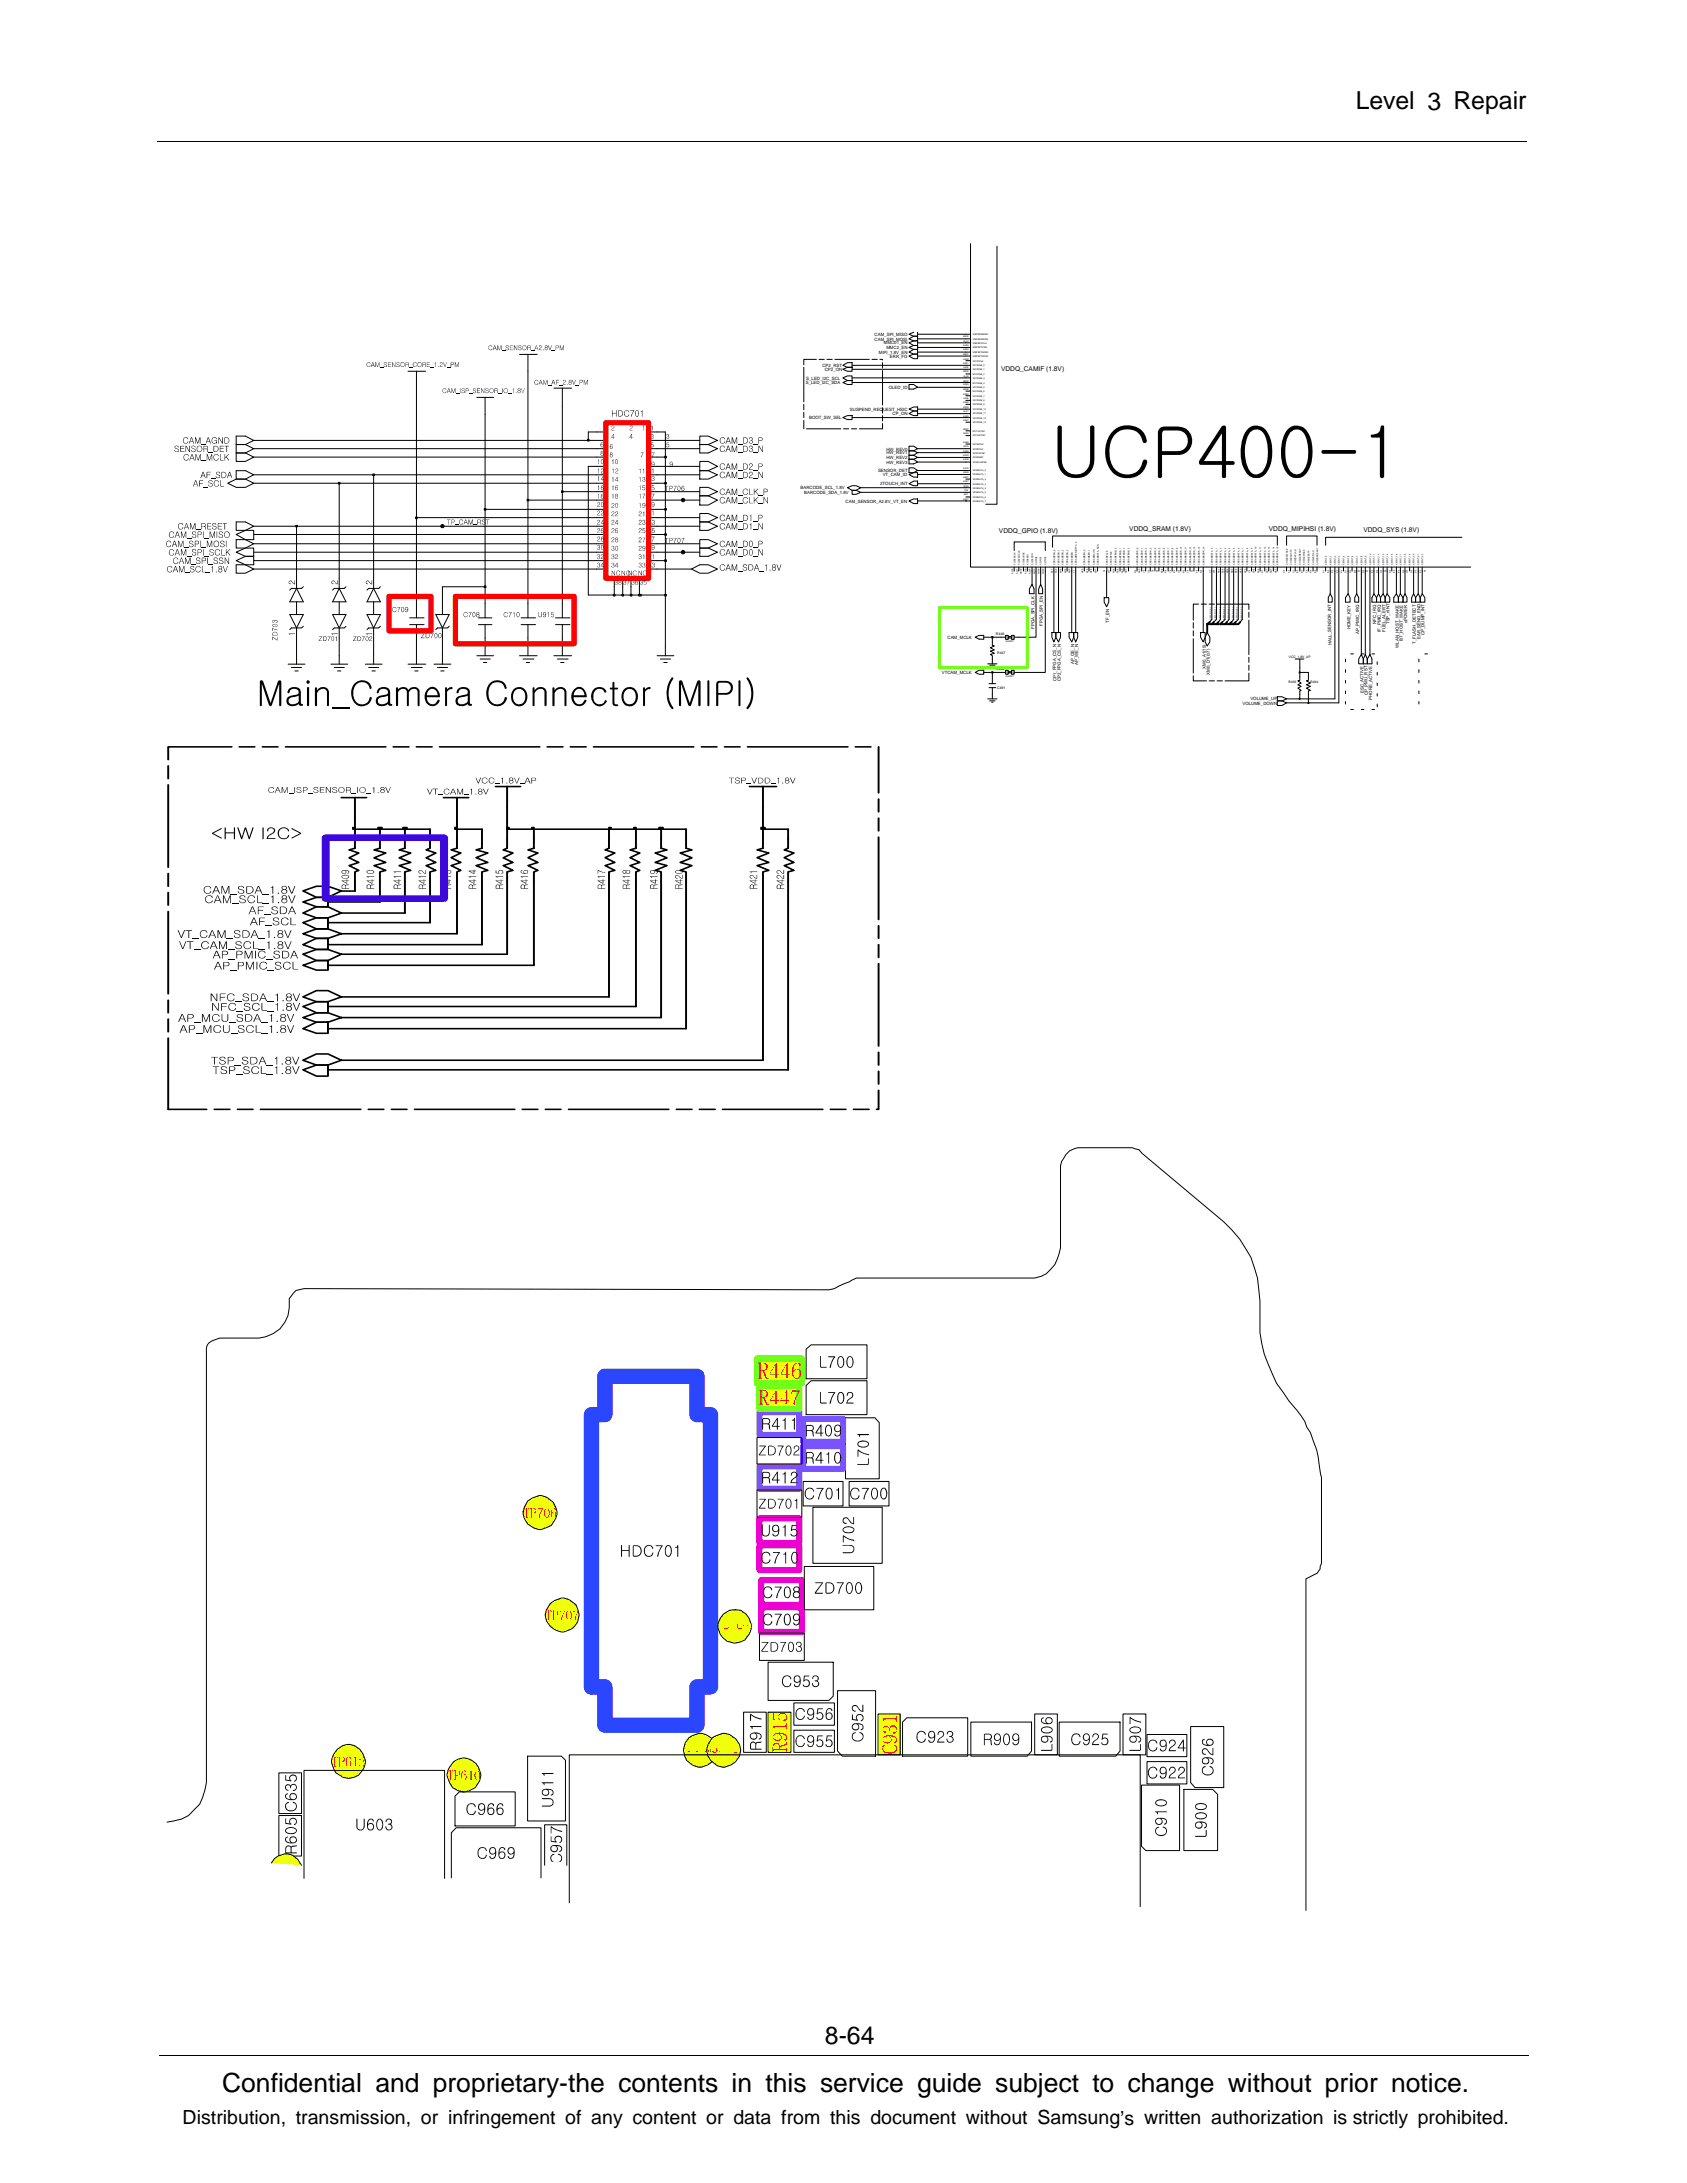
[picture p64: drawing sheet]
<svg xmlns="http://www.w3.org/2000/svg" width="216mm" height="279mm" viewBox="0 0 216 279" stroke-linecap="round" stroke-linejoin="round" font-family="sans-serif">
<defs><g id="words">
<text font-size="3.4" x="28.4" y="267.7">Confidential and proprietary-the contents in this service guide subject to change without prior notice.</text>
<g font-size="3.2">
<text x="173.5" y="14">Level 3 Repair</text>
<text x="105.6" y="261.6">8-64</text>
</g>
<text font-size="2.5" x="23.4" y="271.9">Distribution, transmission, or infringement of any content or data from this document without Samsung’s written authorization is strictly prohibited.</text>
<g font-size=".8">
<text x="128.1" y="47.5">VDDQ_CAMIF (1.8V)</text>
<text x="127.8" y="68.2">VDDQ_GPIO (1.8V)</text>
<text x="144.5" y="67.9">VDDQ_SRAM (1.8V)</text>
<text x="162.4" y="67.9">VDDQ_MIPIHSI (1.8V)</text>
<text x="174.5" y="68.1">VDDQ_SYS (1.8V)</text>
</g>
<g font-size=".6">
<text x="105.3" y="47">CP2_RST</text>
<text x="105.6" y="47.5">CP2_ON</text>
<text x="111.9" y="43.6">CAM_SPI_MOSI</text>
<text x="111.9" y="43">CAM_SPI_MISO</text>
<text x="112.5" y="45.3">MIPI_1.8V_EN</text>
<text x="113.1" y="44.1">MMC01_EN</text>
<text x="113.4" y="44.7">MMC2_EN</text>
<text x="113.9" y="45.8">ERR_FG</text>
<text x="103.1" y="49.2">S_LED_I2C_SDA</text>
<text x="103.2" y="48.6">S_LED_I2C_SCL</text>
<text x="103.5" y="53.7">BOOT_SW_SEL</text>
<text x="108.8" y="52.6">SUSPEND_REQUEST_HSIC</text>
<text x="113.7" y="49.8">OLED_ID</text>
<text x="114.2" y="53.2">CP_ON</text>
<text x="113.5" y="57.7">HW_REV0</text>
<text x="113.5" y="59.4">HW_REV3</text>
<text x="113.5" y="58.8">HW_REV2</text>
<text x="113.5" y="58.2">HW_REV1</text>
<text x="102.5" y="62.6">BARCODE_SCL_1.8V</text>
<text x="102.9" y="63.2">BARCODE_SDA_1.8V</text>
<text x="108.2" y="64.3">CAM_SENSOR_A2.8V_VT_EN</text>
<text x="112.4" y="60.5">SENSOR_DET</text>
<text x="112.6" y="62.1">2TOUCH_INT</text>
<text x="113" y="60.9">VT_CAM_ID</text>
<text x="121.3" y="81.8">CAM_MCLK</text>
<text x="132.4" y="80.5" transform="rotate(-90 132.4 80.5)">FPGA_SPI_CLK</text>
<text x="133.5" y="80.1" transform="rotate(-90 133.5 80.1)">FPGA_SPI_EN</text>
<text x="141.9" y="79.7" transform="rotate(-90 141.9 79.7)">TF_EN</text>
<text x="170.4" y="82.6" transform="rotate(-90 170.4 82.6)">HALL_SENSOR_INT</text>
<text x="172.8" y="80.5" transform="rotate(-90 172.8 80.5)">HOME_KEY</text>
<text x="173.9" y="81.1" transform="rotate(-90 173.9 81.1)">AP_PMIC_IRQ</text>
<text x="176.1" y="79.9" transform="rotate(-90 176.1 79.9)">NFC_IRQ</text>
<text x="176.7" y="80.9" transform="rotate(-90 176.7 80.9)">IF_PMIC_IRQ</text>
<text x="177.3" y="80.9" transform="rotate(-90 177.3 80.9)">FUEL_ALERT</text>
<text x="177.8" y="79.9" transform="rotate(-90 177.8 79.9)">TSP_nINT</text>
<text x="179" y="82.9" transform="rotate(-90 179 82.9)">WLAN_HOST_WAKE</text>
<text x="179.5" y="82" transform="rotate(-90 179.5 82)">BT_HOST_WAKE</text>
<text x="180.1" y="79.8" transform="rotate(-90 180.1 79.8)">nPOWER</text>
<text x="181.2" y="82.4" transform="rotate(-90 181.2 82.4)">T_FLASH_DETECT</text>
<text x="181.8" y="81.8" transform="rotate(-90 181.8 81.8)">EAR_SEND_END</text>
<text x="182.3" y="81.3" transform="rotate(-90 182.3 81.3)">CP_DUMP_INT</text>
<text x="120.5" y="86.3">VTCAM_MCLK</text>
<text x="135.2" y="87.2" transform="rotate(-90 135.2 87.2)">CP1_FPGA_CS_N</text>
<text x="135.8" y="87.2" transform="rotate(-90 135.8 87.2)">CP2_FPGA_CS_N</text>
<text x="137.5" y="85" transform="rotate(-90 137.5 85)">AP_OE_N</text>
<text x="138" y="85.1" transform="rotate(-90 138 85.1)">AP_WE_N</text>
<text x="154.3" y="85.6" transform="rotate(-90 154.3 85.6)">XM0_A1(15)</text>
<text x="154.8" y="86.4" transform="rotate(-90 154.8 86.4)">XM0_D1(0:7)</text>
<text x="160" y="89.6">VOLUME_UP</text>
<text x="174.5" y="88.7" transform="rotate(-90 174.5 88.7)">ESC_ACTIVE</text>
<text x="175" y="89" transform="rotate(-90 175 89)">CP_PMU_RST</text>
<text x="175.6" y="89.6" transform="rotate(-90 175.6 89.6)">PHONE_ACTIVE</text>
<text x="159" y="90.3">VOLUME_DOWN</text>
</g>
<g font-size=".4">
<text x="127.5" y="81.3">R446</text>
<text x="127.6" y="83.7">R447</text>
<text x="127.5" y="85.8">R448</text>
<text x="127.6" y="88.2">C491</text>
<text x="164.9" y="87.4">R493</text>
<text x="165" y="84.2">VCC_1.8V_AP</text>
<text x="167.7" y="87.4">R494</text>
</g>
<g font-size=".3">
<text x="123.3" y="45.4">AM31</text>
<text x="123.3" y="43.2">AM32</text>
<text x="123.3" y="47.6">AM30</text>
<text x="123.3" y="46.5">AN31</text>
<text x="123.3" y="44.8">AN32</text>
<text x="123.3" y="46">AK28</text>
<text x="123.3" y="44.3">AH30</text>
<text x="123.3" y="43.8">AL34</text>
<text x="123.3" y="47.1">AJ29</text>
<text x="124.5" y="48">XCI1RGB_2</text>
<text x="124.5" y="46.9">XCI1RGB_0</text>
<text x="124.5" y="45.2">XISPSPI1MISO</text>
<text x="124.5" y="45.7">XISPSPI1MOSI</text>
<text x="124.5" y="43.5">XISPSPI0MOSI</text>
<text x="124.5" y="44">XISPSPI1CLK</text>
<text x="124.5" y="46.3">XCI1PCLK</text>
<text x="124.5" y="42.9">XISPSPI0MISO</text>
<text x="124.5" y="44.6">XISPSPI1CSN</text>
<text x="124.5" y="47.4">XCI1RGB_1</text>
<text x="123.3" y="49.9">AM28</text>
<text x="123.3" y="48.8">AM29</text>
<text x="123.3" y="52.2">AP29</text>
<text x="123.3" y="53.8">AN27</text>
<text x="123.3" y="51.6">AN28</text>
<text x="123.3" y="49.3">AN29</text>
<text x="123.3" y="50.5">AN30</text>
<text x="123.3" y="53.3">AH29</text>
<text x="123.3" y="52.7">AL27</text>
<text x="123.3" y="48.2">AL28</text>
<text x="123.3" y="51">AJ28</text>
<text x="124.5" y="50.2">XCI1RGB_6</text>
<text x="124.5" y="49.1">XCI1RGB_4</text>
<text x="124.5" y="52.5">XCI1RGB_10</text>
<text x="124.5" y="51.9">XCI1RGB_9</text>
<text x="124.5" y="49.7">XCI1RGB_5</text>
<text x="124.5" y="50.8">XCI1RGB_7</text>
<text x="124.5" y="53">XCI1RGB_11</text>
<text x="124.5" y="48.5">XCI1RGB_3</text>
<text x="124.5" y="53.6">XCI1RGB_12</text>
<text x="124.5" y="51.4">XCI1RGB_8</text>
<text x="123.3" y="55">AM27</text>
<text x="123.3" y="55.5">AG29</text>
<text x="123.3" y="56.7">AH28</text>
<text x="123.3" y="57.8">AC28</text>
<text x="123.3" y="58.4">AC29</text>
<text x="123.3" y="58.9">AA28</text>
<text x="123.3" y="57.2">AF29</text>
<text x="124.5" y="55.3">XCI1VSYNC</text>
<text x="124.5" y="54.2">XCI1RGB_13</text>
<text x="124.5" y="57">XCI1MCLK</text>
<text x="124.5" y="55.8">XCI1HSYNC</text>
<text x="124.5" y="58.1">XCI0VSYNC</text>
<text x="124.5" y="58.7">XCI0HREF</text>
<text x="124.5" y="59.2">XCI0CLKENB</text>
<text x="124.5" y="57.6">XCI0PCLK</text>
<text x="123.3" y="60.6">AG28</text>
<text x="123.3" y="64">AE27</text>
<text x="123.3" y="61.7">AD27</text>
<text x="123.3" y="60">AC30</text>
<text x="123.3" y="61.2">AB27</text>
<text x="123.3" y="62.3">AF28</text>
<text x="123.3" y="63.4">W27</text>
<text x="123.4" y="62.9">Y28</text>
<text x="124.5" y="60.9">XCI0DATA_1</text>
<text x="124.5" y="63.1">XCI0DATA_5</text>
<text x="124.5" y="63.7">XCI0DATA_6</text>
<text x="124.5" y="64.2">XCI0DATA_7</text>
<text x="124.5" y="62">XCI0DATA_3</text>
<text x="124.5" y="60.3">XCI0DATA_0</text>
<text x="124.5" y="61.4">XCI0DATA_2</text>
<text x="124.5" y="62.5">XCI0DATA_4</text>
<text x="129.7" y="73.4" transform="rotate(-90 129.7 73.4)">AJ18</text>
<text x="129.9" y="72.3" transform="rotate(-90 129.9 72.3)">XI2S0SCLK</text>
<text x="130.3" y="73.4" transform="rotate(-90 130.3 73.4)">AJ21</text>
<text x="130.5" y="72.3" transform="rotate(-90 130.5 72.3)">XI2S0CDCLK</text>
<text x="130.8" y="73.5" transform="rotate(-90 130.8 73.5)">AK19</text>
<text x="131.1" y="72.3" transform="rotate(-90 131.1 72.3)">XI2S0LRCK</text>
<text x="131.4" y="73.4" transform="rotate(-90 131.4 73.4)">AJ19</text>
<text x="131.6" y="72.3" transform="rotate(-90 131.6 72.3)">XI2S0SDI</text>
<text x="131.9" y="73.4" transform="rotate(-90 131.9 73.4)">AJ20</text>
<text x="132.2" y="72.3" transform="rotate(-90 132.2 72.3)">XI2S0SDO</text>
<text x="132.5" y="73.5" transform="rotate(-90 132.5 73.5)">AH19</text>
<text x="132.7" y="72.3" transform="rotate(-90 132.7 72.3)">XGPIO0</text>
<text x="133.1" y="73.5" transform="rotate(-90 133.1 73.5)">AH20</text>
<text x="133.3" y="72.3" transform="rotate(-90 133.3 72.3)">XGPIO1</text>
<text x="133.6" y="73.5" transform="rotate(-90 133.6 73.5)">AG20</text>
<text x="133.9" y="72.3" transform="rotate(-90 133.9 72.3)">XGPIO2</text>
<text x="134.7" y="73.4" transform="rotate(-90 134.7 73.4)">AF7</text>
<text x="135" y="72.3" transform="rotate(-90 135 72.3)">XSRAMCSN_0</text>
<text x="135.3" y="73.4" transform="rotate(-90 135.3 73.4)">AA6</text>
<text x="135.6" y="72.3" transform="rotate(-90 135.6 72.3)">XSRAMCSN_1</text>
<text x="135.8" y="73.4" transform="rotate(-90 135.8 73.4)">AH8</text>
<text x="136.1" y="72.3" transform="rotate(-90 136.1 72.3)">XSRAMCSN_2</text>
<text x="136.5" y="73.4" transform="rotate(-90 136.5 73.4)">AG8</text>
<text x="136.7" y="72.3" transform="rotate(-90 136.7 72.3)">XSRAMCSN_3</text>
<text x="137" y="73.4" transform="rotate(-90 137 73.4)">AG9</text>
<text x="137.3" y="72.3" transform="rotate(-90 137.3 72.3)">XSRAMOEN</text>
<text x="137.5" y="73.3" transform="rotate(-90 137.5 73.3)">Y7</text>
<text x="137.8" y="72.3" transform="rotate(-90 137.8 72.3)">XSRAMWEN|GPY0_5</text>
<text x="138.6" y="73.4" transform="rotate(-90 138.6 73.4)">AE6</text>
<text x="138.9" y="72.3" transform="rotate(-90 138.9 72.3)">XSRAMBEN_0</text>
<text x="139.3" y="73.4" transform="rotate(-90 139.3 73.4)">AF6</text>
<text x="139.5" y="72.3" transform="rotate(-90 139.5 72.3)">XSRAMBEN_1</text>
<text x="139.7" y="73.4" transform="rotate(-90 139.7 73.4)">AE5</text>
<text x="140.1" y="72.3" transform="rotate(-90 140.1 72.3)">XSRAMWAITN</text>
<text x="140.3" y="73.4" transform="rotate(-90 140.3 73.4)">AD7</text>
<text x="140.6" y="72.3" transform="rotate(-90 140.6 72.3)">XSRAMDATA_RDN</text>
<text x="141.4" y="73.3" transform="rotate(-90 141.4 73.3)">T4</text>
<text x="141.8" y="72.3" transform="rotate(-90 141.8 72.3)">XSRAMFCLE</text>
<text x="142" y="73.3" transform="rotate(-90 142 73.3)">W7</text>
<text x="142.3" y="72.3" transform="rotate(-90 142.3 72.3)">XSRAMFALE</text>
<text x="142.6" y="73.4" transform="rotate(-90 142.6 73.4)">AH9</text>
<text x="142.9" y="72.3" transform="rotate(-90 142.9 72.3)">XSRAMFRNB_0</text>
<text x="143.1" y="73.4" transform="rotate(-90 143.1 73.4)">AC6</text>
<text x="143.5" y="72.3" transform="rotate(-90 143.5 72.3)">XSRAMFRNB_1</text>
<text x="143.7" y="73.4" transform="rotate(-90 143.7 73.4)">AC3</text>
<text x="144" y="72.3" transform="rotate(-90 144 72.3)">XSRAMFRNB_2</text>
<text x="144.2" y="73.4" transform="rotate(-90 144.2 73.4)">AB7</text>
<text x="144.6" y="72.3" transform="rotate(-90 144.6 72.3)">XSRAMFRNB_3</text>
<text x="145.4" y="73.3" transform="rotate(-90 145.4 73.3)">W3</text>
<text x="145.7" y="72.3" transform="rotate(-90 145.7 72.3)">XSRAMADDR_0</text>
<text x="145.9" y="73.4" transform="rotate(-90 145.9 73.4)">AA5</text>
<text x="146.3" y="72.3" transform="rotate(-90 146.3 72.3)">XSRAMADDR_1</text>
<text x="146.5" y="73.3" transform="rotate(-90 146.5 73.3)">V6</text>
<text x="146.8" y="72.3" transform="rotate(-90 146.8 72.3)">XSRAMADDR_2</text>
<text x="147.1" y="73.3" transform="rotate(-90 147.1 73.3)">U3</text>
<text x="147.4" y="72.3" transform="rotate(-90 147.4 72.3)">XSRAMADDR_3</text>
<text x="147.6" y="73.3" transform="rotate(-90 147.6 73.3)">T6</text>
<text x="148" y="72.3" transform="rotate(-90 148 72.3)">XSRAMADDR_4</text>
<text x="148.2" y="73.3" transform="rotate(-90 148.2 73.3)">T5</text>
<text x="148.5" y="72.3" transform="rotate(-90 148.5 72.3)">XSRAMADDR_5</text>
<text x="148.8" y="73.4" transform="rotate(-90 148.8 73.4)">AB6</text>
<text x="149.1" y="72.3" transform="rotate(-90 149.1 72.3)">XSRAMADDR_6</text>
<text x="149.3" y="73.3" transform="rotate(-90 149.3 73.3)">R6</text>
<text x="149.6" y="72.3" transform="rotate(-90 149.6 72.3)">XSRAMADDR_7</text>
<text x="149.9" y="73.3" transform="rotate(-90 149.9 73.3)">V4</text>
<text x="150.2" y="72.3" transform="rotate(-90 150.2 72.3)">XSRAMADDR_8</text>
<text x="150.4" y="73.3" transform="rotate(-90 150.4 73.3)">R4</text>
<text x="150.7" y="72.3" transform="rotate(-90 150.7 72.3)">XSRAMADDR_9</text>
<text x="151" y="73.3" transform="rotate(-90 151 73.3)">U5</text>
<text x="151.3" y="72.3" transform="rotate(-90 151.3 72.3)">XSRAMADDR_10</text>
<text x="151.6" y="73.3" transform="rotate(-90 151.6 73.3)">R5</text>
<text x="151.8" y="72.3" transform="rotate(-90 151.8 72.3)">XSRAMADDR_11</text>
<text x="152.1" y="73.3" transform="rotate(-90 152.1 73.3)">V5</text>
<text x="152.4" y="72.3" transform="rotate(-90 152.4 72.3)">XSRAMADDR_12</text>
<text x="152.7" y="73.3" transform="rotate(-90 152.7 73.3)">T3</text>
<text x="153" y="72.3" transform="rotate(-90 153 72.3)">XSRAMADDR_13</text>
<text x="153.3" y="73.3" transform="rotate(-90 153.3 73.3)">P5</text>
<text x="153.5" y="72.3" transform="rotate(-90 153.5 72.3)">XSRAMADDR_14</text>
<text x="153.8" y="73.3" transform="rotate(-90 153.8 73.3)">N5</text>
<text x="154.1" y="72.3" transform="rotate(-90 154.1 72.3)">XSRAMADDR_15</text>
<text x="155" y="73.3" transform="rotate(-90 155 73.3)">V7</text>
<text x="155.2" y="72.3" transform="rotate(-90 155.2 72.3)">XSRAMDATA_0</text>
<text x="155.5" y="73.3" transform="rotate(-90 155.5 73.3)">W4</text>
<text x="155.8" y="72.3" transform="rotate(-90 155.8 72.3)">XSRAMDATA_1</text>
<text x="156.1" y="73.4" transform="rotate(-90 156.1 73.4)">AA7</text>
<text x="156.3" y="72.3" transform="rotate(-90 156.3 72.3)">XSRAMDATA_2</text>
<text x="156.6" y="73.4" transform="rotate(-90 156.6 73.4)">AC5</text>
<text x="156.9" y="72.3" transform="rotate(-90 156.9 72.3)">XSRAMDATA_3</text>
<text x="157.2" y="73.4" transform="rotate(-90 157.2 73.4)">AD6</text>
<text x="157.4" y="72.3" transform="rotate(-90 157.4 72.3)">XSRAMDATA_4</text>
<text x="157.8" y="73.4" transform="rotate(-90 157.8 73.4)">AB5</text>
<text x="158" y="72.3" transform="rotate(-90 158 72.3)">XSRAMDATA_5</text>
<text x="158.3" y="73.4" transform="rotate(-90 158.3 73.4)">AE8</text>
<text x="158.6" y="72.3" transform="rotate(-90 158.6 72.3)">XSRAMDATA_6</text>
<text x="158.9" y="73.4" transform="rotate(-90 158.9 73.4)">AF8</text>
<text x="159.1" y="72.3" transform="rotate(-90 159.1 72.3)">XSRAMDATA_7</text>
<text x="159.5" y="73.4" transform="rotate(-90 159.5 73.4)">AF5</text>
<text x="159.7" y="72.3" transform="rotate(-90 159.7 72.3)">XSRAMDATA_8</text>
<text x="160" y="73.3" transform="rotate(-90 160 73.3)">U4</text>
<text x="160.3" y="72.3" transform="rotate(-90 160.3 72.3)">XSRAMDATA_9</text>
<text x="160.6" y="73.4" transform="rotate(-90 160.6 73.4)">AD5</text>
<text x="160.8" y="72.3" transform="rotate(-90 160.8 72.3)">XSRAMDATA_10</text>
<text x="161.2" y="73.4" transform="rotate(-90 161.2 73.4)">AC4</text>
<text x="161.4" y="72.3" transform="rotate(-90 161.4 72.3)">XSRAMDATA_11</text>
<text x="161.7" y="73.3" transform="rotate(-90 161.7 73.3)">R7</text>
<text x="162" y="72.3" transform="rotate(-90 162 72.3)">XSRAMDATA_12</text>
<text x="162.3" y="73.4" transform="rotate(-90 162.3 73.4)">AC7</text>
<text x="162.5" y="72.3" transform="rotate(-90 162.5 72.3)">XSRAMDATA_13</text>
<text x="162.8" y="73.4" transform="rotate(-90 162.8 73.4)">AG7</text>
<text x="163.1" y="72.3" transform="rotate(-90 163.1 72.3)">XSRAMDATA_14</text>
<text x="163.4" y="73.4" transform="rotate(-90 163.4 73.4)">AE7</text>
<text x="163.6" y="72.3" transform="rotate(-90 163.6 72.3)">XSRAMDATA_15</text>
<text x="164.4" y="73.3" transform="rotate(-90 164.4 73.3)">C8</text>
<text x="164.8" y="72.3" transform="rotate(-90 164.8 72.3)">XHSI|CAWAKE</text>
<text x="165.1" y="73.3" transform="rotate(-90 165.1 73.3)">A5</text>
<text x="165.3" y="72.3" transform="rotate(-90 165.3 72.3)">XHSI|CADATA</text>
<text x="165.7" y="73.3" transform="rotate(-90 165.7 73.3)">C7</text>
<text x="165.9" y="72.3" transform="rotate(-90 165.9 72.3)">XHSI|CAFLAG</text>
<text x="166.2" y="73.3" transform="rotate(-90 166.2 73.3)">B8</text>
<text x="166.5" y="72.3" transform="rotate(-90 166.5 72.3)">XHSIACREADY</text>
<text x="166.7" y="73.3" transform="rotate(-90 166.7 73.3)">B7</text>
<text x="167" y="72.3" transform="rotate(-90 167 72.3)">XHSIACWAKE</text>
<text x="167.3" y="73.3" transform="rotate(-90 167.3 73.3)">A6</text>
<text x="167.6" y="72.3" transform="rotate(-90 167.6 72.3)">XHSIACDATA</text>
<text x="167.9" y="73.3" transform="rotate(-90 167.9 73.3)">B6</text>
<text x="168.2" y="72.3" transform="rotate(-90 168.2 72.3)">XHSIACFLAG</text>
<text x="168.4" y="73.3" transform="rotate(-90 168.4 73.3)">B5</text>
<text x="168.7" y="72.3" transform="rotate(-90 168.7 72.3)">XHSI|CAREADY</text>
<text x="169.5" y="73.3" transform="rotate(-90 169.5 73.3)">P1</text>
<text x="169.8" y="72.3" transform="rotate(-90 169.8 72.3)">XEINT_0</text>
<text x="170.1" y="73.3" transform="rotate(-90 170.1 73.3)">R2</text>
<text x="170.4" y="72.3" transform="rotate(-90 170.4 72.3)">XEINT_1</text>
<text x="170.6" y="73.3" transform="rotate(-90 170.6 73.3)">R3</text>
<text x="171" y="72.3" transform="rotate(-90 171 72.3)">XEINT_2</text>
<text x="171.2" y="73.3" transform="rotate(-90 171.2 73.3)">P3</text>
<text x="171.5" y="72.3" transform="rotate(-90 171.5 72.3)">XEINT_3</text>
<text x="171.8" y="73.3" transform="rotate(-90 171.8 73.3)">P4</text>
<text x="172.1" y="72.3" transform="rotate(-90 172.1 72.3)">XEINT_4</text>
<text x="172.3" y="73.3" transform="rotate(-90 172.3 73.3)">G1</text>
<text x="172.7" y="72.3" transform="rotate(-90 172.7 72.3)">XEINT_5</text>
<text x="172.9" y="73.3" transform="rotate(-90 172.9 73.3)">N3</text>
<text x="173.2" y="72.3" transform="rotate(-90 173.2 72.3)">XEINT_6</text>
<text x="173.5" y="73.3" transform="rotate(-90 173.5 73.3)">M4</text>
<text x="173.8" y="72.3" transform="rotate(-90 173.8 72.3)">XEINT_7</text>
<text x="174" y="73.3" transform="rotate(-90 174 73.3)">F2</text>
<text x="174.3" y="72.3" transform="rotate(-90 174.3 72.3)">XEINT_8</text>
<text x="174.6" y="73.3" transform="rotate(-90 174.6 73.3)">G2</text>
<text x="174.9" y="72.3" transform="rotate(-90 174.9 72.3)">XEINT_9</text>
<text x="175.1" y="73.3" transform="rotate(-90 175.1 73.3)">F1</text>
<text x="175.5" y="72.3" transform="rotate(-90 175.5 72.3)">XEINT_10</text>
<text x="175.7" y="73.3" transform="rotate(-90 175.7 73.3)">E2</text>
<text x="176" y="72.3" transform="rotate(-90 176 72.3)">XEINT_11</text>
<text x="176.3" y="73.3" transform="rotate(-90 176.3 73.3)">N4</text>
<text x="176.5" y="72.3" transform="rotate(-90 176.5 72.3)">XEINT_12</text>
<text x="176.8" y="73.3" transform="rotate(-90 176.8 73.3)">G4</text>
<text x="177.1" y="72.3" transform="rotate(-90 177.1 72.3)">XEINT_13</text>
<text x="177.4" y="73.3" transform="rotate(-90 177.4 73.3)">F3</text>
<text x="177.7" y="72.3" transform="rotate(-90 177.7 72.3)">XEINT_14</text>
<text x="178" y="73.3" transform="rotate(-90 178 73.3)">D5</text>
<text x="178.2" y="72.3" transform="rotate(-90 178.2 72.3)">XEINT_15</text>
<text x="178.5" y="73.3" transform="rotate(-90 178.5 73.3)">E5</text>
<text x="178.8" y="72.3" transform="rotate(-90 178.8 72.3)">XEINT_16</text>
<text x="179.1" y="73.3" transform="rotate(-90 179.1 73.3)">E4</text>
<text x="179.3" y="72.3" transform="rotate(-90 179.3 72.3)">XEINT_17</text>
<text x="179.7" y="73.3" transform="rotate(-90 179.7 73.3)">D4</text>
<text x="179.9" y="72.3" transform="rotate(-90 179.9 72.3)">XEINT_18</text>
<text x="180.2" y="73.3" transform="rotate(-90 180.2 73.3)">G3</text>
<text x="180.5" y="72.3" transform="rotate(-90 180.5 72.3)">XEINT_19</text>
<text x="180.8" y="73.3" transform="rotate(-90 180.8 73.3)">D2</text>
<text x="181" y="72.3" transform="rotate(-90 181 72.3)">XEINT_20</text>
<text x="181.3" y="73.3" transform="rotate(-90 181.3 73.3)">D3</text>
<text x="181.6" y="72.3" transform="rotate(-90 181.6 72.3)">XEINT_21</text>
<text x="181.9" y="73.3" transform="rotate(-90 181.9 73.3)">E3</text>
<text x="182.1" y="72.3" transform="rotate(-90 182.1 72.3)">XEINT_22</text>
<text x="182.5" y="73.3" transform="rotate(-90 182.5 73.3)">F4</text>
<text x="128.7" y="82.2">SHORT</text>
<text x="155" y="79.3" transform="rotate(-90 155 79.3)">XM0_D1(0)</text>
<text x="155.6" y="79.3" transform="rotate(-90 155.6 79.3)">XM0_D1(1)</text>
<text x="156.2" y="79.3" transform="rotate(-90 156.2 79.3)">XM0_D1(2)</text>
<text x="156.7" y="79.3" transform="rotate(-90 156.7 79.3)">XM0_D1(3)</text>
<text x="157.3" y="79.3" transform="rotate(-90 157.3 79.3)">XM0_D1(4)</text>
<text x="157.9" y="79.3" transform="rotate(-90 157.9 79.3)">XM0_D1(5)</text>
<text x="158.4" y="79.3" transform="rotate(-90 158.4 79.3)">XM0_D1(6)</text>
<text x="159" y="79.3" transform="rotate(-90 159 79.3)">XM0_D1(7)</text>
<text x="128.7" y="86.7">SHORT</text>
</g>
</g></defs>
<g fill="none" stroke="#000" stroke-width=".13">
<path d="M20.2 18.1h175.3M30.2 56.9h1.2l1.1 .5-1.1 .6h-1.2zM30.2 58h1.2l1.1 .5-1.1 .6h-1.2zM30.2 55.8h1.2l1.1 .6-1.1 .5h-1.2zM52.2 47.5h2.3M53.3 47.5v2.2M61 50.9h2.2M62.1 50.9v2.1M66.5 45.4h2.2M67.6 45.4v2.1M70.9 49.7h2.3M72 49.7v2.2"/>
<path d="M75.3 59.7v16.5h3.3M76.4 59.7h1.1M76.4 55.3h1.1M76.4 56.4h1.1M76.4 58.5h1.1M76.4 57.4h1.1M83 59.7h1.1M83 55.3h1.1M83 56.4h1.1M83 58.5h1.1M83 57.4h1.1M89.6 55.8h1l1.2 .6-1.2 .5h-1z"/>
<path d="M89.6 59.1h1l1.2 .6-1.2 .5h-1zM89.6 56.9h1l1.2 .5-1.2 .6h-1zM29.1 61.8l1.1-.5h1.2l1.1 .5-1.1 .6h-1.2zM30.2 70.7l1.2-.6h1.1v1.1h-1.1zM30.2 71.8l1.2-.6h1.1v1.1h-1.1zM30.2 68.4l1.2-.5h1.1v1.2h-1.1zM30.2 60.2h1.2l1.1 .6-1.1 .5h-1.2zM30.2 72.3h1.2l1.1 .5-1.1 .6h-1.2zM30.2 66.8h1.2l1.1 .6-1.1 .5h-1.2zM30.2 69.1h1.2l1.1 .5-1.1 .5h-1.2zM37.1 78.7h1.7l-.8 1.7zM38 75.3l.8 1.7h-1.7z"/>
<path d="M38 74v1.3M38 77v1.7M38.8 75.1l-.2 .2h-1.3l-.2 .2M42.6 78.7h1.7l-.9 1.7zM43.4 75.3l.9 1.7h-1.7zM43.4 74v1.3M43.4 77v1.7M44.3 75.1l-.2 .2h-1.3l-.2 .2M47 78.7h1.7l-.9 1.7zM47.8 74v1.3M47.8 77v1.7M47.8 75.3l.9 1.7h-1.7z"/>
<path d="M48.7 75.1l-.2 .2h-1.3l-.2 .2M52.4 79.9h1.9M52.4 79.1h1.9M53.3 66.3v12.8M53.3 79.9v5.1M55.8 78.7h1.7l-.9 1.7zM56.6 75.1v3.6M61.2 79.9h1.7M61.2 79.1h1.7M62.1 75.1v4M62.1 79.9v4M66.7 79.9h1.8"/>
<path d="M66.7 79.1h1.8M67.6 64v15.1M67.6 79.9v4M71.1 79.9h1.8M71.1 79.1h1.8M72 62.9v16.2M72 79.9v4M76.4 71.8h1.1M76.4 60.8h1.1M76.4 66.3h1.1M76.4 62.9h1.1M76.4 70.7h1.1"/>
<path d="M76.4 67.4h1.1M76.4 72.8h1.1M76.4 68.4h1.1M76.4 64h1.1M76.4 65.2h1.1M76.4 69.6h1.1M76.4 61.8h1.1M78.6 74v1.1M79.7 74v1.1M80.8 74v1.1M81.8 74v1.1M83 67.4h1.1"/>
<path d="M83 60.8h1.1M83 70.7h1.1M83 71.8h1.1M83 72.8h1.1M83 68.4h1.1M83 66.3h1.1M83 64h1.1M83 65.2h1.1M83 69.6h1.1M83 61.8h1.1M83 62.9h1.1M85.2 76.2v7.7"/>
<path d="M88.5 72.8l1.1-.5h1l1.2 .5-1.2 .6h-1zM89.6 63.5h1l1.2 .5-1.2 .6h-1zM89.6 60.2h1l1.2 .6-1.2 .5h-1zM89.6 69.1h1l1.2 .5-1.2 .5h-1zM89.6 70.1h1l1.2 .6-1.2 .5h-1zM89.6 66.8h1l1.2 .6-1.2 .5h-1zM89.6 65.7h1l1.2 .6-1.2 .5h-1zM89.6 62.4h1l1.2 .5-1.2 .6h-1zM36.9 85h2.1M37.3 85.4h1.3M37.7 85.9h.5M38 80.4v4.6"/>
<path d="M38.8 80.2l-.2 .2h-1.3l-.2 .2M42.4 85h2.1M42.8 85.4h1.3M43.2 85.9h.4M43.4 80.4v4.6M44.3 80.2l-.2 .2h-1.3l-.2 .2M46.8 85h2.1M47.2 85.4h1.3M47.6 85.9h.4M47.8 80.4v4.6M48.7 80.2l-.2 .2h-1.3l-.2 .2M52.2 85h2.3"/>
<path d="M52.6 85.4h1.4M53.1 85.9h.4M55.5 85h2.2M56 85.4h1.3M56.4 85.9h.4M56.6 80.4v4.6M57.5 80.2l-.2 .2h-1.3l-.2 .2M61 83.9h2.2M61.4 84.3h1.3M61.9 84.8h.4M66.5 83.9h2.2M66.9 84.3h1.4"/>
<path d="M67.4 84.8h.4M70.9 83.9h2.3M71.3 84.3h1.4M71.8 84.8h.4M84.1 83.9h2.1M84.5 84.3h1.3M84.9 84.8h.5M20.4 263h175.3"/>
<circle cx="56.6" cy="67.3" r=".22"/>
<circle cx="87.4" cy="70.7" r=".22"/>
<circle cx="87.4" cy="64" r=".22"/>
</g>
<path d="M77.5 54.1h5.5v19.9h-5.5z" fill="none" stroke="#ff0200" stroke-width=".67"/>
<path d="M78.5 76.1h.2v.2h-.2z" fill="#c3c3c3"/>
<path d="M78.5 76.1h.2v.2h-.2zM78.6 75.1v1.1h1.1" fill="none" stroke="#000" stroke-width=".13"/>
<path d="M79.6 76.1h.2v.2h-.2z" fill="#c3c3c3"/>
<path d="M79.6 76.1h.2v.2h-.2zM79.7 75.1v1.1h1.1" fill="none" stroke="#000" stroke-width=".13"/>
<path d="M80.7 76.1h.2v.2h-.2z" fill="#c3c3c3"/>
<path d="M80.7 76.1h.2v.2h-.2zM80.8 75.1v1.1h1" fill="none" stroke="#000" stroke-width=".13"/>
<path d="M81.7 76.1h.4v.2h-.4z" fill="#c3c3c3"/>
<path d="M81.7 76.1h.4v.2h-.4zM81.8 75.1v1.1h3.4" fill="none" stroke="#000" stroke-width=".13"/>
<path d="M85.1 76.1h.2v.2h-.2z" fill="#c3c3c3"/>
<path d="M56.6 75.1h5.5M85.1 76.1h.2v.2h-.2zM85.2 71.8v4.4" fill="none" stroke="#000" stroke-width=".13"/>
<path d="M62 75h.2v.2h-.2z" fill="#c3c3c3"/>
<path d="M32.5 71.8h43.9M32.5 72.8h43.9M38 67.4v6.6M43.4 61.8v12.2M47.8 60.8v13.2M62 75h.2v.2h-.2zM62.1 65.2v9.9M84.1 72.8h4.4M84.1 71.8h1.1" fill="none" stroke="#000" stroke-width=".13"/>
<path d="M85.1 71.6h.2v.3h-.2z" fill="#c3c3c3"/>
<path d="M32.5 70.7h43.9M84.1 70.7h3.3M85.1 71.6h.2v.3h-.2zM85.2 68.4v3.4" fill="none" stroke="#000" stroke-width=".13"/>
<path d="M87.3 70.6h.2v.2h-.2z" fill="#c3c3c3"/>
<path d="M32.5 69.6h43.9M32.5 68.4h43.9M84.1 69.6h5.5M84.1 68.4h1.1M87.3 70.6h.2v.2h-.2zM87.4 70.7h2.2" fill="none" stroke="#000" stroke-width=".13"/>
<path d="M85.1 68.3h.2v.2h-.2z" fill="#c3c3c3"/>
<path d="M32.5 67.4h5.5M85.1 68.3h.2v.2h-.2zM85.2 65.2v3.2" fill="none" stroke="#000" stroke-width=".13"/>
<path d="M37.8 67.2h.3v.2h-.3z" fill="#c3c3c3"/>
<path d="M37.8 67.2h.3v.2h-.3zM38 67.4h18.6" fill="none" stroke="#000" stroke-width=".13"/>
<path d="M56.5 67.2h.2v.2h-.2z" fill="#c3c3c3"/>
<path d="M56.5 67.2h.2v.2h-.2zM56.6 67.4h19.8M84.1 67.4h5.5" fill="none" stroke="#000" stroke-width=".13"/>
<path d="M53.2 66.2h.2v.2h-.2z" fill="#c3c3c3"/>
<path d="M53.3 49.7v16.6h23.1M53.2 66.2h.2v.2h-.2zM84.1 66.3h5.5" fill="none" stroke="#000" stroke-width=".13"/>
<path d="M62 65.1h.2v.2h-.2z" fill="#c3c3c3"/>
<path d="M62.1 53v12.2h14.3M62 65.1h.2v.2h-.2zM84.1 65.2h1.1" fill="none" stroke="#000" stroke-width=".13"/>
<path d="M85.1 65.1h.2v.2h-.2z" fill="#c3c3c3"/>
<path d="M85.1 65.1h.2v.2h-.2zM85.2 61.8v3.4" fill="none" stroke="#000" stroke-width=".13"/>
<path d="M67.5 63.9h.2v.2h-.2z" fill="#c3c3c3"/>
<path d="M67.6 47.5v16.5h8.8M67.5 63.9h.2v.2h-.2zM84.1 64h3.3" fill="none" stroke="#000" stroke-width=".13"/>
<path d="M87.3 63.9h.2v.2h-.2z" fill="#c3c3c3"/>
<path d="M87.3 63.9h.2v.2h-.2zM87.4 64h2.2" fill="none" stroke="#000" stroke-width=".13"/>
<path d="M71.9 62.8h.2v.2h-.2z" fill="#c3c3c3"/>
<path d="M72 51.9v11h4.4M32.5 61.8h10.9M71.9 62.8h.2v.2h-.2zM84.1 62.9h5.5" fill="none" stroke="#000" stroke-width=".13"/>
<path d="M43.3 61.7h.2v.3h-.2z" fill="#c3c3c3"/>
<path d="M43.3 61.7h.2v.3h-.2zM43.4 61.8h33M84.1 61.8h1.1" fill="none" stroke="#000" stroke-width=".13"/>
<path d="M85.1 61.7h.2v.3h-.2z" fill="#c3c3c3"/>
<path d="M85.2 58.5v3.3M32.5 60.8h15.3M85.1 61.7h.2v.3h-.2z" fill="none" stroke="#000" stroke-width=".13"/>
<path d="M47.7 60.7h.2v.2h-.2z" fill="#c3c3c3"/>
<path d="M32.5 58.5h43.9M75.3 59.7h1.1M84.1 59.7h5.5M84.1 58.5h1.1M47.7 60.7h.2v.2h-.2zM47.8 60.8h28.6M84.1 60.8h5.5" fill="none" stroke="#000" stroke-width=".13"/>
<path d="M85.1 58.4h.2v.2h-.2z" fill="#c3c3c3"/>
<path d="M32.5 57.4h43.9M32.5 56.4h42.8M84.1 57.4h5.5M85.1 58.4h.2v.2h-.2zM85.2 55.3v3.2" fill="none" stroke="#000" stroke-width=".13"/>
<path d="M75.2 56.2h.2v.3h-.2z" fill="#c3c3c3"/>
<g fill="none" stroke="#000" stroke-width=".13">
<path d="M75.2 56.2h.2v.3h-.2zM76.4 55.3h-1.1v1.1h1.1M84.1 56.4h5.5M84.1 55.3h1.1M107.9 46.8l.6-.4h.6v.6h-.6zM107.9 48.4l.6-.3h.6v.6h-.6zM116.3 57.1h.6l.5 .3-.5 .3h-.6zM116.3 58.8h.6l.5 .3-.5 .3h-.6zM116.3 57.7h.6l.5 .2-.5 .4h-.6zM116.3 49.2h.6l.5 .4-.5 .2h-.6zM116.3 59.9h.6l.5 .3-.5 .3h-.6zM116.3 45.1l.6-.4h.5v.6h-.5z"/>
<path d="M116.3 52.9l.6-.3h.5v.6h-.5zM116.3 43.4l.6-.4h.5v.6h-.5zM116.3 44.5l.6-.3h.5v.5h-.5zM116.3 58.3h.6l.5 .2-.5 .3h-.6zM116.9 42.5l-.6 .3 .6 .2h.5v-.5M108.5 62.4l.6-.2h.5l.6 .2-.6 .4h-.5zM109.1 62.8h.5l.6 .2-.6 .3h-.5zM116.3 60.7l.6-.2h.5v.6h-.5zM116.3 64.1l.6-.2h.5v.6h-.5zM132.1 74.8l.2 .6v.6h-.6v-.6zM133.2 74.8l.2 .6v.6h-.5v-.6zM141.3 76.5h.6v.6l-.3 .6-.3-.6z"/>
<path d="M157.3 79.3l-.3 .3M172.5 76l.3 .5v.6h-.6v-.6zM173.6 76l.3 .5v.6h-.5v-.6zM175.8 76l.4 .5v.6h-.6v-.6zM176.4 76l.3 .5v.6h-.5v-.6zM178.7 76l.3 .5v.6h-.6v-.6zM179.8 76l.3 .5v.6h-.5v-.6zM181.5 76l.3 .5v.6h-.6v-.6zM182 76l.4 .5v.6h-.6v-.6zM124.8 81.6l.5-.3h.6v.5h-.6zM126.4 89.5h1.2M126.7 89.7h.6"/>
<path d="M126.9 89.9h.2M127 82.2v.4l.3 .1-.6 .2 .6 .3-.6 .1 .6 .3-.6 .2 .3 .1v.4M127 88.9v.6M128.1 86.1h.6M129.8 86.1h.6M134.6 81h.5v.6l-.2 .6-.3-.6zM135.1 81h.6v.6l-.2 .6-.4-.6zM153.6 81h.6v.6l-.2 .6-.4-.6zM163.5 89.7h.6l.6 .3-.6 .3h-.6zM163.5 89.2h.6l.6 .3-.6 .2h-.6zM165.8 84.3h1.1M166.3 86.6v.5h-.2l.4 .3-.4 .3 .4 .1-.4 .3 .4 .2-.2 .1v.5"/>
<path d="M166.3 84.3v1.2M167.4 86.6v.5h-.2l.5 .3-.5 .3 .5 .1-.5 .3 .5 .2-.3 .1v.5M174.2 83.8l.3 .5v.7h-.6v-.7zM174.7 83.8l.3 .5v.7h-.5v-.7zM175.3 83.8l.3 .5v.7h-.6v-.7z"/>
</g>
<g fill="#000">
<path d="M22.4 57.1a.27 .27 0 0 1 .3-.1 .27 .27 0 0 1 .2 .3 .26 .26 0 0 0-.5-.1 .25 .25 0 0 0 .1 .2 .25 .25 0 0 0 .3 0l.1 .2-.1 .2a.31 .31 0 0 1-.5-.2 .24 .24 0 0 0 .3 .2 .24 .24 0 0 0 .2-.3l-.4-.2zM23.1 57.1h.5h-.5v.3h.5l-.5 .1v.3h.5h-.5zM23.8 57l.4 .7v-.6h.1v.8l-.5-.7-.1 .6zM23.6 56h.3l.2 .2-.2-.2h-.2l-.2 .3v.2a.29 .29 0 0 0 .3 .2 .29 .29 0 0 0 .3-.2 .32 .32 0 0 1-.3 .3 .32 .32 0 0 1-.3-.2v-.4zM23.6 58.2a.27 .27 0 0 1 .3-.1 .27 .27 0 0 1 .2 .3 .27 .27 0 0 0-.4-.2 .27 .27 0 0 0-.1 .3l.1 .4h.2l.2-.2a.32 .32 0 0 1-.3 .3 .32 .32 0 0 1-.3-.3zM24.6 57.1h.3l.1 .2a.21 .21 0 0 0-.2-.2 .21 .21 0 0 0-.2 .2l.4 .2v.2a.26 .26 0 0 1-.2 .2 .26 .26 0 0 1-.3-.3 .24 .24 0 0 0 .2 .2 .24 .24 0 0 0 .3-.1l-.1-.2-.3-.1-.1-.2zM25 56h.1l.2 .7 .2-.6 .1-.1v.8v-.7l-.3 .7-.3-.7v.7zM25 58.1h.1l.3 .7 .2-.6 .1-.1v.8l-.1-.7-.2 .7-.3-.7v.7h-.1zM25.8 56.8l.5 .1zM25.8 59h.6zM26.5 58.1h.1l.2 .7 .3-.7h.1l-.1 .8v-.7l-.3 .7-.3-.7v.7zM26.7 57.9l.5 .1z"/>
<path d="M27.2 56h.4l.1 .2a.34 .34 0 0 0-.3-.1 .34 .34 0 0 0-.3 .3 .29 .29 0 0 0 .3 .3 .29 .29 0 0 0 .3-.3h-.3h.4v.4l-.1-.2a.34 .34 0 0 1-.4 .2 .34 .34 0 0 1-.2-.3v-.3zM27.4 58.2a.27 .27 0 0 1 .3-.1 .27 .27 0 0 1 .2 .3 .27 .27 0 0 0-.3-.2 .27 .27 0 0 0-.2 .3l.1 .4h.2l.3-.2a.32 .32 0 0 1-.4 .3 .32 .32 0 0 1-.3-.3zM28 56l.4 .7v-.7h.1v.8l-.5-.7v.7zM28.2 58.1v.7l.4 .1h-.4zM28.2 57.1h.5l-.5 .1v.2h.4l-.4 .1v.3h.5h-.5zM28.7 58.1l.1 .4 .5-.4-.3 .4 .3 .4-.4-.4-.2 .4zM28.7 57.1h.6h-.2l-.1 .8v-.8zM47 46.4a.22 .22 0 0 1 .2 0 .22 .22 0 0 1 .2 .1v.1a.22 .22 0 0 0-.3-.2 .22 .22 0 0 0-.2 .3l.2 .2 .3-.1-.1 .1h-.3l-.1-.2zM48.1 46.4l.2 .5 .3-.5v.6l-.1-.6-.2 .6-.2-.6-.1 .6zM48.6 47h.5zM49.2 46.4h.2l.1 .1-.2-.1a.11 .11 0 0 0-.1 .1 .11 .11 0 0 0 .1 .1l.2 .1v.2l-.1 .1h-.2l-.1-.1v-.1l.1 .1h.2l.1-.1-.3-.2-.1-.1zM49.7 46.4h.4h-.4v.2h.3l-.3 .1v.2l.4 .1-.4-.1z"/>
<path d="M50.2 46.4l.3 .5 .1-.5v.6l-.4-.6v.6zM50.8 46.4h.2l.1 .1-.2-.1a.11 .11 0 0 0-.1 .1 .11 .11 0 0 0 .1 .1l.2 .1v.2l-.1 .1h-.2l-.1-.1v-.1l.1 .1 .3-.1-.4-.2zM52.4 47h.4zM52.9 46.4h.2l.2 .2a.21 .21 0 0 0-.2-.2 .21 .21 0 0 0-.2 .2l.1 .3h.2l.1-.1a.26 .26 0 0 1-.4 .1zM54.6 46.4h.4l-.3 .1v.1l.3 .1h-.3v.2l.3 .1-.4-.1zM55.1 47h.4zM55.7 46.4l.1 .6-.1-.5h-.1zM56.1 46.9v.1zM56.3 46.4h.3a.27 .27 0 0 1-.2 .4l-.1 .1h.4l-.4 .1 .1-.3a.17 .17 0 0 0 .2-.1 .17 .17 0 0 0-.2-.2l-.1 .2zM56.7 46.4l.3 .5 .2-.5-.2 .6zM56.7 49.8l.1-.1 .3 .1v.1l-.1-.1h-.2l-.1 .1 .1 .3h.2l.1-.1-.1 .1a.29 .29 0 0 1-.3 0 .29 .29 0 0 1 0-.4zM57.2 47h.4z"/>
<path d="M57.8 49.7h.1l.1 .5 .2-.5h.1v.6v-.5l-.2 .5-.3-.5v.5zM58.2 46.4l.3 .5 .2-.5v.6v-.6l-.2 .6-.2-.6-.1 .6zM58.4 50.3l.4 .1zM58.9 49.7v.6zM59.1 49.7h.3l.1 .2-.2-.2-.2 .1a.15 .15 0 0 0 .1 .2 .15 .15 0 0 0 .1 0l.2 .1a.22 .22 0 0 1-.2 .2 .22 .22 0 0 1-.2-.1v-.1v.1a.16 .16 0 0 0 .2 .1 .16 .16 0 0 0 .1-.2l-.3-.2zM60 50.3l.5 .1zM60.6 49.7h.2l.1 .1-.1-.1-.2 .1a.16 .16 0 0 0 0 .1 .16 .16 0 0 0 .2 .1h.1a.2 .2 0 0 1-.1 .3 .2 .2 0 0 1-.3-.1v-.1l.2 .2 .2-.1-.1-.2-.3-.1zM61 49.8l.4-.1-.3 .1v.2h.3h-.3v.2l.3 .1-.4-.1zM61.6 49.7l.3 .5 .1-.5v.6l-.4-.5v.5zM62.2 49.7h.3v.2a.16 .16 0 0 0-.2-.2 .16 .16 0 0 0-.1 .2l.3 .2v.1a.23 .23 0 0 1-.2 .1 .23 .23 0 0 1-.2-.2l.3 .2a.15 .15 0 0 0 .1-.2 .15 .15 0 0 0-.2-.1l-.2-.1zM62.6 44.3l.2-.1 .2 .2a.23 .23 0 0 0-.3-.1 .23 .23 0 0 0-.1 .4 .23 .23 0 0 0 .4-.1 .23 .23 0 0 1-.2 .2 .23 .23 0 0 1-.3-.1zM63.7 44.2l.2 .5 .2-.5h.1v.6l-.1-.5-.2 .5-.2-.5-.1 .5z"/>
<path d="M63.8 50.3l.4 .1zM64.2 44.8l.5 .1zM64.3 49.7v.6zM65 50.3l.4 .1zM64.7 44.3l.3-.1 .1 .1v.1a.15 .15 0 0 0-.2-.2 .15 .15 0 0 0-.1 .2 .15 .15 0 0 0 .2 .1 .18 .18 0 0 1 .1 .2 .18 .18 0 0 1-.2 .1 .18 .18 0 0 1-.2-.2l.1 .2h.2l.1-.1-.3-.2zM65.6 49.8l.1-.1v.6v-.5zM65.3 44.2h.4l-.4 .1v.2h.3h-.3v.2l.4 .1h-.4zM65.8 44.2l.3 .5 .1-.5v.6l-.4-.5v.5zM66 50.2l.1 .1zM66.3 44.3l.3-.1 .1 .1v.1a.15 .15 0 0 0-.2-.2 .15 .15 0 0 0-.1 .2v.1a.21 .21 0 0 1 .3 .1 .21 .21 0 0 1-.2 .3 .21 .21 0 0 1-.2-.3 .18 .18 0 0 0 .2 .2 .18 .18 0 0 0 .2-.2l-.3-.1zM66.7 49.7l.2 .5 .2-.5-.2 .6zM68 44.8l.4 .1z"/>
<path d="M68.5 48.7a.22 .22 0 0 1 .2-.1 .22 .22 0 0 1 .2 .2l-.1-.1h-.3v.2v.2l.3 .1 .1-.2a.23 .23 0 0 1-.2 .2 .23 .23 0 0 1-.3-.1zM69.1 44.2h.2a.42 .42 0 0 1-.3 .5l.3 .1h-.3l.1-.2a.17 .17 0 0 0 .2-.1 .17 .17 0 0 0-.1-.2l-.2 .1zM69.5 44.7l.1 .1zM69.6 48.6l.2 .6 .2-.6h.1v.6l-.1-.5-.2 .5-.2-.5v.5zM70.1 49.3h.4zM70.1 44.2l.3 .5 .2-.5-.2 .6zM70.6 44.8l.4 .1zM71.2 48.7l.3-.1-.3 .1v.2h.3h-.3v.3zM71.6 49.3h.4zM71.7 44.2l.2 .5 .3-.5v.6l-.1-.5-.2 .5-.2-.5-.1 .5zM72.1 48.7l.2-.1a.28 .28 0 0 1 0 .3 .28 .28 0 0 1-.2 .2v.1h.3h-.4l.3-.4-.1-.1-.1 .1zM72.6 49.1v.1z"/>
<path d="M73.2 48.6l.2 .6 .3-.6-.2 .6zM73.7 49.3h.4zM74.7 48.6l.3 .6 .1-.6h.1v.6v-.5l-.2 .5-.2-.5-.1 .5zM76.6 58.8v.6v-.5h-.1zM78.3 58.9l.2-.1v.6l-.1-.5zM78.3 52.5l.1 .4h.4v-.4h.1v.8l-.1-.4h-.4l-.1 .4zM78.3 54.5h.1a.22 .22 0 0 1 .2 .2 .22 .22 0 0 1-.2 .2l-.1 .1 .3 .1h-.3l.2-.4v-.2h-.1l-.1 .2zM80.1 52.5h.3a.15 .15 0 0 1 .1 .1 .15 .15 0 0 1 0 .2 .29 .29 0 0 0-.4-.2 .29 .29 0 0 0-.2 .4 .29 .29 0 0 0 .3 .3 .29 .29 0 0 0 .3-.3 .32 .32 0 0 1-.2 .3 .32 .32 0 0 1-.4-.2v-.4zM80.7 52.5l.5 .1-.4 .7v-.2l.3-.5zM80.7 54.5h.2v.3l-.3 .2 .3 .1h-.3l.3-.5-.1-.1-.2 .2zM82 57.9h.4l-.3 .6v-.2l.2-.3zM82 52.7l.2-.2v.8l-.1-.6z"/>
<path d="M82.3 54.6l.1-.1v.6v-.5zM83.3 54.6l.2-.1v.6l-.1-.5zM83.4 57.9l.4 .1-.3 .5v-.2l.2-.3zM83.4 55.6h.2l-.1 .2a.17 .17 0 0 1 .1 .3 .17 .17 0 0 1-.2 .1 .17 .17 0 0 1-.1-.3l.1 .2h.1l.1-.1-.2-.1 .2-.1-.1-.2h-.1l-.1 .1zM83.3 56.6h.3l-.2 .1v.2a.2 .2 0 0 1 .2 .1 .2 .2 0 0 1 0 .2h-.2l-.1-.1 .1 .1 .2-.1a.15 .15 0 0 0-.1-.2 .15 .15 0 0 0-.2 0zM85.3 55.6h.3v.1v.1v.3l-.1 .1-.2-.1v-.2l.1 .2h.1l.1-.2-.2-.1h.2v-.2h-.2l-.1 .1zM85.3 56.6h.3l-.2 .1-.1 .2 .2-.1 .1 .1v.3a.18 .18 0 0 1-.2 .1 .18 .18 0 0 1-.1-.2l.1 .1 .2-.1-.1-.2h-.2zM92.2 59.4a.3 .3 0 0 1 .3-.1 .3 .3 0 0 1 .3 .3l-.1-.1a.29 .29 0 0 0-.3-.1 .29 .29 0 0 0-.2 .2v.2a.29 .29 0 0 0 .3 .3 .29 .29 0 0 0 .3-.3v.1a.33 .33 0 0 1-.4 .2 .33 .33 0 0 1-.3-.3zM92.2 57.2a.3 .3 0 0 1 .3-.2 .3 .3 0 0 1 .3 .3 .3 .3 0 0 0-.5-.2 .3 .3 0 0 0-.1 .5 .29 .29 0 0 0 .3 .2 .29 .29 0 0 0 .3-.2 .33 .33 0 0 1-.4 .3 .33 .33 0 0 1-.3-.3zM92.2 56.1a.31 .31 0 0 1 .3-.1 .31 .31 0 0 1 .3 .2h-.1a.32 .32 0 0 0-.5 0 .32 .32 0 0 0 .1 .4 .29 .29 0 0 0 .5-.1 .33 .33 0 0 1-.4 .3 .33 .33 0 0 1-.3-.3zM93.7 59.3h.1l.2 .7 .2-.7h.1v.8v-.7l-.3 .7-.3-.7v.7h-.1zM93.7 57.1h.1l.2 .7 .2-.7h.1v.8v-.7l-.3 .7-.3-.7v.6h-.1z"/>
<path d="M93.7 56h.1l.2 .7 .2-.7h.1v.8v-.7l-.3 .7-.3-.7v.7h-.1zM94.4 57.9l.6 .1zM94.4 56.8l.6 .1zM95.9 59.4a.24 .24 0 0 1 .4 0 .24 .24 0 0 1-.2 .4l-.2 .2 .4 .1h-.5l.2-.3a.3 .3 0 0 0 .2-.4h-.2l-.1 .2zM95.9 57.1l.2-.1 .2 .2-.1 .2 .2 .2a.24 .24 0 0 1-.3 .3 .24 .24 0 0 1-.2-.3l.1 .2 .3-.1-.1-.2-.2-.1 .2-.1v-.2a.16 .16 0 0 0-.2 0 .16 .16 0 0 0-.1 .2zM95.9 56h.2l.2 .1-.1 .2a.24 .24 0 0 1 .1 .3 .24 .24 0 0 1-.3 .2 .24 .24 0 0 1-.1-.3l.1 .2 .3-.1-.1-.2h-.2l.2-.2v-.1l-.1-.1-.2 .2zM96.4 57.9l.6 .1zM96.4 56.8l.6 .1zM97.1 57l.1 .1 .4 .6v-.7v.9l-.5-.7v.6zM21.4 69.3a.26 .26 0 0 1 .3-.1 .26 .26 0 0 1 .1 .3l-.1-.2h-.2l-.1 .1-.1 .2a.29 .29 0 0 0 .3 .4 .29 .29 0 0 0 .3-.3 .34 .34 0 0 1-.4 .3 .34 .34 0 0 1-.2-.4zM21.4 72.6l.2-.1 .2-.1a.17 .17 0 0 1 .2 .1 .17 .17 0 0 1 0 .2l-.1-.1a.3 .3 0 0 0-.4 0 .3 .3 0 0 0 0 .5 .3 .3 0 0 0 .4 0l.1-.1-.1 .2h-.4a.46 .46 0 0 1-.1-.6zM21.7 70.5l.1-.2h.3l.1 .1v.1a.26 .26 0 0 0-.3-.2 .26 .26 0 0 0-.2 .3v.2a.29 .29 0 0 0 .3 .2 .29 .29 0 0 0 .3-.2l-.2 .3h-.3a.44 .44 0 0 1-.1-.6z"/>
<path d="M21.7 68.2l.1-.2h.3l.1 .1v.2a.26 .26 0 0 0-.3-.2 .26 .26 0 0 0-.2 .2v.2a.29 .29 0 0 0 .3 .3 .29 .29 0 0 0 .3-.2l-.2 .2h-.3a.44 .44 0 0 1-.1-.6zM22.2 71.5a.28 .28 0 0 1 .4-.2 .28 .28 0 0 1 .2 .3l-.2-.2a.37 .37 0 0 0-.4 .3 .37 .37 0 0 0 .2 .4h.2l.2-.2a.17 .17 0 0 1 0 .2 .17 .17 0 0 1-.2 .1l-.3-.1-.1-.2zM22.8 69.2h.1l.2 .7 .3-.7h.1v.8l-.1-.7-.3 .7-.2-.7-.1 .7zM22.9 72.5h.1l.3 .7 .2-.7h.1v.8l-.1-.8-.2 .8-.1-.1-.2-.7-.1 .8zM23.2 70.3h.1l.2 .7 .2-.7h.1v.8v-.7l-.3 .7-.3-.7v.7zM23.2 68l.1 .1 .2 .6 .3-.7v.8v-.7l-.3 .7-.3-.7v.7zM22.9 67h.4l.1 .2a.3 .3 0 0 0-.3-.2 .3 .3 0 0 0-.2 .2v.3a.29 .29 0 0 0 .2 .2 .29 .29 0 0 0 .3-.2l-.1 .2-.2 .1-.2-.1a.52 .52 0 0 1 0-.7zM23.6 70l.5 .1zM23.7 71.4h.1l.2 .7 .3-.7h.1v.8l-.1-.7-.2 .7h-.1l-.3-.7v.7zM23.7 73.3h.6zM23.9 71.1l.6 .1zM23.9 68.9h.6z"/>
<path d="M24.3 67h.1l.3 .7 .2-.7h.1v.8l-.1-.7-.2 .7-.3-.7-.1 .7zM24.5 72.2l.5 .1zM24.2 69.3a.24 .24 0 0 1 .3-.1 .24 .24 0 0 1 .2 .2 .2 .2 0 0 0-.2-.1 .2 .2 0 0 0-.2 .1l.5 .3a.29 .29 0 0 1-.3 .3 .29 .29 0 0 1-.3-.2 .24 .24 0 0 0 .3 .2 .24 .24 0 0 0 .2-.3h-.1a.34 .34 0 0 1-.4-.4zM24.4 72.5l.3-.1 .1 .3-.1-.2-.3 .1a.26 .26 0 0 0 .4 .3 .21 .21 0 0 1 .1 .2 .21 .21 0 0 1-.2 .2 .26 .26 0 0 1-.4-.3l.1 .2h.3a.17 .17 0 0 0 .1-.2 .17 .17 0 0 0-.1-.1l-.3-.1-.1-.2zM24.6 70.4l.1-.1a.22 .22 0 0 1 .3 0 .22 .22 0 0 1 0 .2l-.1-.2-.3 .2 .4 .2 .1 .1a.28 .28 0 0 1-.3 .3 .28 .28 0 0 1-.2-.3 .19 .19 0 0 0 .3 .2 .19 .19 0 0 0 0-.3 .27 .27 0 0 1-.3-.1 .27 .27 0 0 1 0-.2zM24.6 68.1l.2-.1 .2 .1 .1 .2-.2-.2-.3 .1 .4 .2 .1 .2a.28 .28 0 0 1-.3 .2 .28 .28 0 0 1-.2-.2 .2 .2 0 0 0 .2 .2 .2 .2 0 0 0 .2-.2 .2 .2 0 0 0-.3-.2l-.1-.1zM25.1 67.8l.6 .1zM25.2 71.4a.29 .29 0 0 1 .4 .2l-.3-.2-.1 .2a.4 .4 0 0 1 .4 .5 .31 .31 0 0 1-.5-.2 .23 .23 0 0 0 .2 .2 .23 .23 0 0 0 .3-.2l-.4-.2zM25.2 72.5h.4l.1 .2h-.1a.25 .25 0 0 0-.2-.2 .25 .25 0 0 0-.2 .1 .38 .38 0 0 0 .1 .6h.2l.2-.2-.1 .2h-.4a.46 .46 0 0 1 0-.7zM25.6 69.2l.1 .8zM25.8 70l.6 .1zM25.8 72.4l.1 .8h.4h-.5z"/>
<path d="M25.5 61.5h.5l-.4 .1v.2l.4 .1h-.4l-.1 .4zM26 70.3l.1 .8zM26 68l.1 .8zM26.1 62.3l.5 .1zM26.2 71.1l.5 .1zM26.2 68.9h.5zM26.3 73.3h.6zM26.5 69.2h.1l.2 .7 .3-.7h.1l-.1 .8v-.7l-.3 .7-.3-.7v.7zM26.5 71.4l.1 .8zM26.7 72.2l.6 .1zM26.8 68l.1 .1 .3 .6 .2-.7 .1 .1v.7v-.7l-.3 .7-.3-.7-.1 .7zM26.5 60.4h.5l-.5 .1v.2l.4 .1h-.4v.4z"/>
<path d="M26.5 67h.5h-.4v.3l.4 .1h-.4v.3h.4v.1l-.5-.1zM27 61.2l.5 .1zM27 72.6l.2-.2v.9v-.7zM26.8 61.5h.3l.1 .2a.18 .18 0 0 0-.3-.2 .18 .18 0 0 0-.1 .3l.4 .1v.2a.3 .3 0 0 1-.3 .2 .3 .3 0 0 1-.3-.3h.1a.21 .21 0 0 0 .3 .2 .21 .21 0 0 0 .1-.2l-.4-.2zM26.8 70.4l.1-.1a.21 .21 0 0 1 .3 0 .21 .21 0 0 1 .1 .2l-.2-.2-.2 .1a.23 .23 0 0 0 .1 .3 .23 .23 0 0 0 .2 0l.1 .1a.29 .29 0 0 1-.2 .3 .29 .29 0 0 1-.3-.1l.1-.2a.19 .19 0 0 0 .2 .2 .19 .19 0 0 0 .1-.3 .27 .27 0 0 1-.3-.1 .27 .27 0 0 1-.1-.2zM27.3 67h.3l.1 .2h-.1a.19 .19 0 0 0-.2-.2 .19 .19 0 0 0-.1 .2l.4 .3a.29 .29 0 0 1-.3 .3 .29 .29 0 0 1-.3-.3h.1a.2 .2 0 0 0 .2 .2 .2 .2 0 0 0 .2-.3l-.4-.2zM27.7 73.2v.1zM27.7 68l.1 .8zM27.4 71.4a.26 .26 0 0 1 .3 0 .26 .26 0 0 1 .2 .2l-.2-.2h-.2a.15 .15 0 0 0-.1 .2 .15 .15 0 0 0 .2 .1l.3 .2a.29 .29 0 0 1-.3 .3 .29 .29 0 0 1-.3-.3l.2 .2h.2a.16 .16 0 0 0 .1-.2 .16 .16 0 0 0-.1-.1l-.3-.1zM27.5 61.6a.27 .27 0 0 1 .3-.2 .27 .27 0 0 1 .2 .3 .27 .27 0 0 0-.3-.2 .27 .27 0 0 0-.3 .3v.2a.29 .29 0 0 0 .3 .2 .29 .29 0 0 0 .3-.2 .36 .36 0 0 1-.5 .3 .36 .36 0 0 1-.1-.6zM27.7 70.3h.3l.1 .1v.2a.25 .25 0 0 0-.4-.2 .39 .39 0 0 0-.1 .4 .39 .39 0 0 0 .2 .3l.4-.3-.2 .2-.3 .1a.45 .45 0 0 1 0-.8zM27.7 60.4h.4v.2a.18 .18 0 0 0-.2-.2 .18 .18 0 0 0-.1 .3 .29 .29 0 0 1 .3 .1 .29 .29 0 0 1 0 .4 .31 .31 0 0 1-.5-.2l.1-.1a.21 .21 0 0 0 .2 .2 .21 .21 0 0 0 .2-.2l-.4-.2-.1-.1z"/>
<path d="M28.2 61.4l.1 .8h.4l-.1 .1h-.3l-.1-.1zM28.3 70.3l.1 .7h.4v.1l-.5-.1zM27.9 67h.5l-.5 .1v.2h.5l-.5 .1v.3l.5 .1-.5-.1zM28.1 68.1h.4v.2l-.1-.2h-.2l-.1 .1v.1l.4 .2a.26 .26 0 0 1-.2 .3 .26 .26 0 0 1-.3-.2 .19 .19 0 0 0 .3 .2 .19 .19 0 0 0 0-.3l-.2-.1-.1-.2zM28.1 71.5a.26 .26 0 0 1 .3-.2 .26 .26 0 0 1 .2 .3l-.3-.2-.2 .1v.1l.2 .1a.24 .24 0 0 1 .3 .2 .24 .24 0 0 1-.2 .3l-.3-.1-.1-.2 .2 .2h.2a.17 .17 0 0 0 .1-.2 .17 .17 0 0 0-.1-.1l-.3-.1zM28.6 72.4l.3 .8 .2-.8v.1l-.2 .8zM28.3 69.2a.25 .25 0 0 1 .3 0 .25 .25 0 0 1 .1 .2l-.2-.1h-.2v.2l.3 .1a.22 .22 0 0 1 .1 .2 .22 .22 0 0 1 0 .2h-.4l-.1-.2a.24 .24 0 0 0 .2 .2 .24 .24 0 0 0 .2-.3 .3 .3 0 0 1-.3-.1 .3 .3 0 0 1 0-.4zM28.8 71.4l.5 .7v-.7v.8l-.5-.7v.7zM28.9 70.3l.1 .4 .5-.4-.4 .3 .4 .5-.4-.4-.2 .4zM28.9 69.2l.1 .8zM28.5 67h.6h-.3v.8l-.1-.8zM34.9 79.4h.6v.3l-.2 .1v-.1a.15 .15 0 0 0 .2-.2 .15 .15 0 0 0-.3 0v.1l-.1-.1-.1-.1a.18 .18 0 0 0-.1 .2 .18 .18 0 0 0 .2 .1l-.2-.1z"/>
<path d="M37 74.4a.41 .41 0 0 1 .6 .3h.1v-.4l.1 .5-.3-.1a.32 .32 0 0 0-.4-.3h-.1a.2 .2 0 0 0 .2 .3 .21 .21 0 0 1-.2-.1 .21 .21 0 0 1 0-.2zM42.5 74.4a.32 .32 0 0 1 .5 .2l.2 .1v-.4v.5l-.2-.1-.2-.3h-.2l-.1 .2 .2 .1a.15 .15 0 0 1-.2 .1 .15 .15 0 0 1-.1-.2zM46.9 74.4v-.1a.42 .42 0 0 1 .5 .4h.2v-.4v.5l-.3-.2a.21 .21 0 0 0-.2-.2 .21 .21 0 0 0-.2 .2l.2 .2-.3-.2zM50.3 77.7h.2l.2 .2-.1-.2h-.2a.3 .3 0 0 0-.2 .3 .3 .3 0 0 0 .2 .3h.2l.1-.2a.25 .25 0 0 1-.2 .3 .25 .25 0 0 1-.3-.3zM50.8 77.7h.4l-.2 .7-.1-.2 .3-.5zM57.2 66.5h.5h-.3v.6v-.6zM58.3 67.2h.4zM58.8 66.6l.3-.1 .2 .2-.2-.2a.3 .3 0 0 0-.3 .3 .3 .3 0 0 0 .1 .3h.2l.1-.2v.2a.33 .33 0 0 1-.4-.1 .33 .33 0 0 1 0-.4zM59.4 78.4l.3-.1 .1 .2v-.1a.22 .22 0 0 0-.3 0 .22 .22 0 0 0-.1 .2v.1a.24 .24 0 0 0 .2 .3 .24 .24 0 0 0 .2-.2l-.1 .2-.3-.1-.1-.3zM60 78.4h.3l-.2 .6v-.2l.2-.4zM60 66.5l.2 .6 .2-.6h.1v.6v-.5l-.2 .5h-.1l-.2-.5v.5zM60.6 67.2h.4z"/>
<path d="M61.7 66.6l.3-.1 .1 .2-.1-.1a.15 .15 0 0 0-.2-.1 .15 .15 0 0 0 0 .2 .15 .15 0 0 0 .2 .1l.1 .2a.24 .24 0 0 1-.2 .1 .24 .24 0 0 1-.2-.2l.1 .2 .3-.1-.1-.1-.3-.2zM62.2 66.5h.5h-.3v.6v-.6zM64.5 78.4l.3-.1 .2 .2a.24 .24 0 0 0-.3-.1 .24 .24 0 0 0-.2 .2 .27 .27 0 0 0 .3 .4l.2-.2a.3 .3 0 0 1-.4 .2 .3 .3 0 0 1-.1-.5zM65.1 78.4h.4l-.3 .6v-.1l.2-.5zM65.7 78.5l.1-.2v.7v-.5zM68.9 78.3v.5a.18 .18 0 0 0 .2 .2 .18 .18 0 0 0 .2-.2v-.5v.6h-.4zM70.1 78.4l.1-.1v.7v-.5zM70.6 78.4h.3h-.3v.2a.22 .22 0 0 1 .3 .3 .22 .22 0 0 1-.4 0 .17 .17 0 0 0 .3 0 .17 .17 0 0 0-.1-.3l-.2 .1zM76.6 63.2v.6v-.5h-.1zM76.6 60v.6v-.5h-.1zM76.5 61h.2l-.1 .6v-.5zM76.5 62.2l.2-.1-.1 .6v-.4z"/>
<path d="M76.5 71h.3l-.1 .2a.2 .2 0 0 1 0 .4 .18 .18 0 0 1-.3-.2h.1a.14 .14 0 0 0 .1 .1 .14 .14 0 0 0 .2-.1l-.1-.1-.1-.1h.1v-.2h-.2v.1zM76.5 72.1h.3l-.1 .2 .1 .3h-.3v-.2a.14 .14 0 0 0 .1 .2 .14 .14 0 0 0 .2-.1l-.1-.1-.1-.1 .1-.1v-.1h-.1l-.1 .1zM76.5 67.7l.2-.1 .1 .2-.3 .4h.3h-.4l.3-.4-.1-.2-.1 .2zM76.5 68.7a.18 .18 0 0 1 .3 0 .18 .18 0 0 1-.1 .3l-.2 .2 .3 .1h-.4l.4-.5-.2-.1-.1 .2zM76.5 69.8a.19 .19 0 0 1 .2 0 .19 .19 0 0 1 .1 .2l-.1 .1a.18 .18 0 0 1 0 .3 .18 .18 0 0 1-.3-.2h.1a.14 .14 0 0 0 .1 .1 .14 .14 0 0 0 .2-.1l-.2-.2h.1v-.1l-.1-.1-.1 .1zM76.5 64.3h.2l.1 .2-.3 .3 .3 .1h-.4l.4-.5-.2-.1-.1 .2zM76.5 65.4h.3v.2l-.3 .3 .3 .1h-.4l.4-.5-.2-.1-.1 .2zM76.5 66.5l.3 .1v.2l-.3 .3h.3h-.4l.1-.2a.18 .18 0 0 0 .2-.1 .18 .18 0 0 0 0-.2h-.2v.1zM76.9 71h.3a.31 .31 0 0 1-.2 .4l-.1 .1h.4h-.4v-.1l.3-.3v-.1h-.2l-.1 .2zM77 65.4h.2l.1 .1-.3 .4 .3 .1h-.4l.3-.4v-.2h-.2l-.1 .2zM77 60a.18 .18 0 0 1 .2 0 .18 .18 0 0 1 0 .3l-.2 .2 .3 .1h-.4l.1-.3a.17 .17 0 0 0 .2-.1 .17 .17 0 0 0-.2-.2l-.1 .2zM78.3 73l.4 .6v-.6v.7l-.4-.6v.6z"/>
<path d="M78.3 63.3l.2-.1v.6l-.1-.5zM78.3 61.2l.2-.2v.7l-.1-.5zM78.3 62.2l.2-.1v.6l-.1-.4zM78.5 60v.6v-.5h-.1zM78.3 71.1l.1-.1h.2l-.1 .2 .1 .2-.1 .1-.2 .1v-.2a.15 .15 0 0 0 .1 .1 .15 .15 0 0 0 .2 0v-.2l-.2-.1h.1v-.2h-.2v.1zM78.3 72.1l.1-.1 .2 .1v.1l-.1 .1a.17 .17 0 0 1 .1 .2 .17 .17 0 0 1-.2 .1 .17 .17 0 0 1-.1-.2 .15 .15 0 0 0 .1 .2 .15 .15 0 0 0 .2-.1l-.1-.1-.1-.1 .1-.1v-.1h-.1l-.1 .1zM78.3 66.6l.2-.1 .1 .2v.1l-.3 .3h.3h-.3l.3-.4-.1-.1h-.1l-.1 .1zM78.3 67.6h.3a.33 .33 0 0 1-.3 .5v.1h.3h-.3l.1-.2a.19 .19 0 0 0 .2-.1 .19 .19 0 0 0-.1-.3l-.2 .2zM78.3 68.8h.2a.34 .34 0 0 1-.2 .5l.3 .1h-.3l.1-.2a.17 .17 0 0 0 .2-.2 .17 .17 0 0 0-.1-.2l-.2 .2zM78.4 69.9l.2 .1-.1 .1 .1 .3-.1 .1h-.2v-.2a.15 .15 0 0 0 .1 .1 .15 .15 0 0 0 .2 0l-.1-.2-.1-.1h.1v-.2l-.2 .1zM78.3 64.4h.2a.22 .22 0 0 1 .1 .3 .22 .22 0 0 1-.2 .1l-.1 .1 .3 .1h-.3l.3-.4-.1-.2-.1 .1-.1 .1zM78.3 65.5h.2a.35 .35 0 0 1-.2 .5l.3 .1h-.3l.3-.4-.1-.2h-.1l-.1 .2z"/>
<path d="M78.8 74.2l.2 .1v.2a.17 .17 0 0 1 0 .2 .17 .17 0 0 1-.2 .1 .17 .17 0 0 1-.1-.2v.1a.15 .15 0 0 0 .2 .1 .15 .15 0 0 0 .1-.2l-.2-.1h.1a.12 .12 0 0 0 0-.2 .12 .12 0 0 0-.2 .1zM78.8 71h.2a.29 .29 0 0 1-.2 .4v.1h.3h-.4l.1-.1a.2 .2 0 0 0 .2-.2 .2 .2 0 0 0-.1-.2h-.1l-.1 .2zM78.8 65.5h.2a.21 .21 0 0 1 .1 .2 .21 .21 0 0 1-.2 .2l-.1 .1 .3 .1h-.4l.3-.4v-.2h-.1l-.1 .2zM78.9 60h.1a.22 .22 0 0 1 .1 .2 .22 .22 0 0 1-.2 .2l-.1 .1 .3 .1h-.3v-.2l.3-.3-.2-.1-.1 .2zM79 73.1l.2-.1 .1 .2a.22 .22 0 0 0-.2-.1 .22 .22 0 0 0-.2 .2l.1 .3h.1l.3-.2-.2 .2h-.3a.39 .39 0 0 1 .1-.5zM79.6 73l.3 .6 .1-.6v.7l-.4-.6v.5zM79.8 74.2l.3 .1-.1 .2a.18 .18 0 0 1 .1 .2 .18 .18 0 0 1-.2 .1 .18 .18 0 0 1-.1-.2v.1a.14 .14 0 0 0 .2 .1 .14 .14 0 0 0 .1-.2 .14 .14 0 0 0-.2-.1l.2-.2h-.2l-.1 .1zM80.2 74.2h.4l-.3 .6 .2-.5zM80.4 73l.4 .6 .1-.6-.1 .7-.3-.6-.1 .5zM80.2 73.1l.3-.1 .1 .2a.23 .23 0 0 0-.3-.1 .23 .23 0 0 0-.1 .4 .23 .23 0 0 0 .4 0v-.1a.23 .23 0 0 1-.2 .2 .23 .23 0 0 1-.2-.1zM80.9 74.2a.18 .18 0 0 1 .2 .1 .18 .18 0 0 1 .1 .1l-.1 .1 .1 .1a.19 .19 0 0 1-.1 .2 .19 .19 0 0 1-.3-.1l.1-.1a.15 .15 0 0 0 0 .2 .15 .15 0 0 0 .2-.1 .15 .15 0 0 0 0-.2h-.1l.1-.1a.13 .13 0 0 0 0-.1 .13 .13 0 0 0-.2 0v.1zM81.1 73.1l.3-.1v.2a.24 .24 0 0 0-.3 0 .24 .24 0 0 0 .1 .4h.2l.1-.2-.2 .3-.3-.1v-.3z"/>
<path d="M81.7 73l.4 .6v-.6v.6l-.3-.5-.1 .5zM81.9 63.2l.1 .6-.1-.5h-.1zM81.8 64.5l.2-.1v.6l-.1-.5zM81.8 60.1l.2-.1-.1 .6v-.5zM81.8 61.2l.2-.2v.7l-.1-.5zM81.8 62.2l.2-.1v.6l-.1-.4zM81.8 71h.3l-.1 .2 .1 .2-.1 .2-.2-.1-.1-.1 .2 .1h.2v-.2l-.2-.1h.1v-.2h-.2v.1zM81.8 72.1h.3l-.1 .2a.17 .17 0 0 1 .1 .2 .17 .17 0 0 1-.2 .1 .17 .17 0 0 1-.1-.2l.1 .2 .2-.1v-.1l-.2-.1h.1v-.2h-.1l-.2 .1zM81.8 67.6a.18 .18 0 0 1 .2 0 .18 .18 0 0 1 .1 .3l-.3 .3h.3h-.4l.4-.4-.2-.2-.1 .2zM81.8 68.8h.3v.2l-.3 .3 .3 .1h-.4l.1-.2 .2-.1a.13 .13 0 0 0 0-.2 .13 .13 0 0 0-.2 0v.1zM81.8 69.9h.3v.2l-.3 .3 .3 .1h-.4l.4-.5-.2-.1-.1 .2zM81.8 65.5h.2a.31 .31 0 0 1-.2 .5h.3l-.4 .1 .2-.3a.14 .14 0 0 0 .2-.1 .14 .14 0 0 0-.1-.2 .14 .14 0 0 0-.2 .2z"/>
<path d="M81.8 66.5a.19 .19 0 0 1 .3 .2 .19 .19 0 0 1-.2 .2l-.1 .2h.3h-.4l.2-.2a.18 .18 0 0 0 .1-.1 .18 .18 0 0 0 0-.2h-.2v.1zM82 74.2l.3 .1-.1 .2a.17 .17 0 0 1 .1 .2 .17 .17 0 0 1-.3 .1 .17 .17 0 0 1-.1-.2l.1 .2 .2-.1v-.1l-.2-.1 .2-.1v-.1h-.2l-.1 .1zM82.2 68.8h.4l-.2 .6-.1-.2 .2-.4zM82.2 63.2h.4l-.3 .6v-.2l.2-.4zM82.3 71.1l.1-.1v.6v-.5zM82.3 65.6l.1-.1v.6v-.5zM82.4 60v.6v-.5h-.1zM82.2 72.1l.1-.1 .2 .1 .1 .1-.1 .1a.17 .17 0 0 1 .1 .2 .17 .17 0 0 1-.2 .1 .17 .17 0 0 1-.1-.2 .15 .15 0 0 0 0 .2 .15 .15 0 0 0 .2-.1v-.1l-.2-.1 .2-.1v-.1h-.2v.1zM82.3 66.5a.2 .2 0 0 1 .2 .1 .2 .2 0 0 1 0 .3l.1 .1-.1 .1h-.2l-.1-.2 .1 .2 .2-.1v-.1l-.2-.1h.2v-.2h-.2l-.1 .1zM82.3 61l.2 .1v.2l.1 .2-.1 .1h-.2v-.2a.15 .15 0 0 0 0 .2 .15 .15 0 0 0 .2 0v-.2l-.2-.1h.2v-.1l-.1-.1-.2 .1zM82.3 62.1h.3l-.3 .1v.1a.21 .21 0 0 1 .3 .2 .21 .21 0 0 1-.2 .2h-.1l-.1-.1 .2 .1a.17 .17 0 0 0 .1-.3 .17 .17 0 0 0-.3 0zM82.3 67.6h.3l-.3 .1v.2a.2 .2 0 0 1 .3 0 .2 .2 0 0 1-.1 .3 .2 .2 0 0 1-.3-.1l.1 .1 .2-.1-.1-.2h-.2z"/>
<path d="M82.4 73.1l.2-.1 .2 .2h-.1a.21 .21 0 0 0-.2-.1 .21 .21 0 0 0-.2 .2v.1a.21 .21 0 0 0 .2 .2 .21 .21 0 0 0 .2-.2v.2l-.1 .1-.3-.1v-.3zM82.4 74.2l.3 .1h-.2l-.1 .2 .2-.1 .1 .2v.2h-.2l-.1-.1 .2 .1 .1-.2-.1-.1h-.2zM83.1 63.2v.6v-.5h-.1zM83 64.4l.1-.1v.6v-.5zM83.1 60v.6v-.5h-.1zM83.1 60.9v.7v-.5h-.1zM83.1 62.1v.6v-.4h-.1zM83 71h.3l-.1 .2 .1 .2a.18 .18 0 0 1-.2 .2 .18 .18 0 0 1-.1-.2 .14 .14 0 0 0 .1 .1 .14 .14 0 0 0 .2-.1l-.2-.2h.1v-.2h-.2v.1zM83 72.1h.3l-.1 .2a.18 .18 0 0 1 .1 .2 .18 .18 0 0 1-.2 .1h-.1v-.2a.14 .14 0 0 0 .1 .2 .14 .14 0 0 0 .2-.2l-.2-.1 .1-.1v-.1h-.1l-.1 .1zM83 68.7a.19 .19 0 0 1 .3 .1l-.3 .4 .3 .1h-.4l.3-.4-.1-.2-.1 .2zM83 69.8h.2l.1 .1-.3 .4 .3 .1h-.4l.3-.4-.1-.2h-.1v.2zM83 65.4a.2 .2 0 0 1 .3 .1 .2 .2 0 0 1-.2 .2l-.1 .2 .3 .1h-.4l.3-.4v-.2h-.2l-.1 .1z"/>
<path d="M83 67.6a.18 .18 0 0 1 .2 0 .18 .18 0 0 1 .1 .3l-.3 .3h.3h-.3v-.2l.2-.2v-.2l-.2 .2zM83 66.5l.3 .1v.2l-.3 .3h.3h-.3v-.1a.24 .24 0 0 0 .2-.4h-.2v.1zM83.4 63.2h.4l-.3 .6 .2-.6zM83.4 68.7h.4l-.3 .6v-.3l.2-.3zM83.4 60.1l.2-.1v.6l-.1-.5zM83.5 65.5l.1-.2v.7v-.5zM83.5 71.1l.2-.1-.1 .6v-.5zM83.4 61l.2-.1 .1 .1v.2l.1 .2-.2 .2-.1-.1-.1-.2a.14 .14 0 0 0 .1 .2 .14 .14 0 0 0 .2-.1v-.1l-.2-.1h.2v-.2h-.2l-.1 .1zM83.4 62.1h.3l-.2 .1v.2a.2 .2 0 0 1 .3 .1 .2 .2 0 0 1-.2 .2l-.2-.1 .2 .1 .1-.1-.1-.2h-.2zM83.4 72.1a.19 .19 0 0 1 .3-.1 .19 .19 0 0 1 .1 .2l-.1 .1 .1 .3h-.3l-.1-.2a.19 .19 0 0 0 .3 .1v-.1l-.1-.1 .1-.1v-.1h-.1l-.2 .1zM83.5 66.5a.17 .17 0 0 1 .2 .1 .17 .17 0 0 1 0 .2 .18 .18 0 0 1 .1 .2 .18 .18 0 0 1-.2 .2l-.1-.1-.1-.2 .1 .1a.14 .14 0 0 0 .2 .1 .14 .14 0 0 0 0-.2 .14 .14 0 0 0-.1-.1l.1-.1-.2-.1-.1 .1zM83.5 67.6h.3l-.3 .1v.2h.2l.1 .1a.19 .19 0 0 1-.2 .2 .19 .19 0 0 1-.2-.1 .15 .15 0 0 0 .2 .1 .15 .15 0 0 0 .1-.2 .15 .15 0 0 0-.2-.1h-.1z"/>
<path d="M85.1 62.2h.4h-.2v.6v-.6zM85.1 68.9h.4h-.2v.6v-.6zM86.2 62.2h.4l-.3 .6v-.2l.2-.4zM86.2 68.9h.4l-.3 .6v-.2l.2-.4zM87.2 68.9h.4l-.3 .6 .2-.6zM92.2 67.1a.31 .31 0 0 1 .3-.2 .31 .31 0 0 1 .3 .3 .29 .29 0 0 0-.4-.2 .29 .29 0 0 0-.2 .3v.2a.29 .29 0 0 0 .3 .2 .29 .29 0 0 0 .3-.2 .33 .33 0 0 1-.4 .3 .33 .33 0 0 1-.3-.3zM92.3 72.3l.3-.1 .1 .3a.28 .28 0 0 0-.3-.2 .28 .28 0 0 0-.2 .2v.2a.29 .29 0 0 0 .3 .3 .29 .29 0 0 0 .3-.3v.1a.33 .33 0 0 1-.3 .2 .33 .33 0 0 1-.3-.1v-.5zM92.3 63.6h.3l.2 .2-.1 .1a.27 .27 0 0 0-.3-.2 .27 .27 0 0 0-.2 .2v.2l.1 .2 .2 .1 .3-.2a.31 .31 0 0 1-.3 .3 .31 .31 0 0 1-.3-.3v-.4zM92.3 62.6h.3l.2 .1-.1 .1a.26 .26 0 0 0-.2-.2 .26 .26 0 0 0-.2 .1 .38 .38 0 0 0-.1 .4 .38 .38 0 0 0 .3 .2l.3-.2a.31 .31 0 0 1-.3 .3 .31 .31 0 0 1-.3-.2l-.1-.3zM92.3 65.9h.4v.2a.29 .29 0 0 0-.4-.2 .29 .29 0 0 0-.1 .5 .28 .28 0 0 0 .3 .2 .28 .28 0 0 0 .3-.2 .33 .33 0 0 1-.4 .3 .33 .33 0 0 1-.3-.3v-.3zM92.3 70.3h.3a.15 .15 0 0 1 .2 .1 .15 .15 0 0 1-.1 .2 .3 .3 0 0 0-.4-.2 .3 .3 0 0 0-.1 .4l.1 .2 .2 .1 .3-.3a.31 .31 0 0 1-.3 .3 .31 .31 0 0 1-.3-.2l-.1-.2zM92.3 69.2h.3l.1 .1v.2a.29 .29 0 0 0-.4-.2 .29 .29 0 0 0-.1 .4l.1 .2 .2 .1 .1-.1 .1-.2a.28 .28 0 0 1-.2 .4 .28 .28 0 0 1-.3-.3l-.1-.2z"/>
<path d="M92.3 60.4h.3l.2 .3a.3 .3 0 0 0-.5-.2 .3 .3 0 0 0-.1 .4l.1 .2a.32 .32 0 0 0 .5-.2 .32 .32 0 0 1-.3 .3 .32 .32 0 0 1-.3-.2l-.1-.2zM93.7 67h.1l.2 .7 .2-.7h.1v.8v-.7l-.3 .7-.3-.7v.6l-.1 .1zM93.7 72.2l.1 .1 .2 .6 .2-.7h.1v.8v-.7l-.3 .7-.3-.7v.7h-.1zM93.7 63.6h.1l.2 .7 .2-.7h.1v.8v-.7l-.3 .7-.3-.7v.7h-.1zM93.7 62.5l.1 .1 .2 .7 .2-.8 .1 .1v.8v-.8l-.3 .8-.3-.8v.7h-.1zM93.7 65.9h.1l.2 .7 .2-.7h.1v.8v-.7l-.3 .7-.3-.7v.7h-.1zM93.7 70.3h.1l.2 .7 .2-.7h.1v.8v-.7l-.3 .7h-.1l-.2-.7v.7h-.1zM93.7 69.2h.1l.2 .7 .2-.7h.1v.8v-.7l-.3 .7-.3-.7v.7h-.1zM93.7 60.4h.1l.2 .7 .2-.7h.1v.8v-.7l-.3 .7-.3-.7v.7h-.1zM94.4 60.2h.6zM94.4 67.8l.6 .1zM94.4 73.1h.6z"/>
<path d="M94.4 64.5h.6zM94.4 63.4h.6zM94.4 66.7l.6 .1zM94.4 71.1l.6 .1zM94.4 70l.6 .1zM94.4 61.2l.6 .1zM95.1 72.3l.3-.1 .2 .1-.1 .2a.19 .19 0 0 0-.2-.2 .19 .19 0 0 0-.1 .2 .32 .32 0 0 1 .3 .1 .32 .32 0 0 1 0 .4h-.4v-.2l.1 .2h.2l.1-.3-.4-.2zM95.3 63.6h.3l.1 .3-.3-.2-.2 .1a.43 .43 0 0 0 0 .5 .3 .3 0 0 0 .5-.2l-.1 .3h-.2a.43 .43 0 0 1-.4-.3 .43 .43 0 0 1 .3-.5zM95.3 62.6h.3l.1 .1v.1a.26 .26 0 0 0-.2-.2 .26 .26 0 0 0-.3 .1 .38 .38 0 0 0-.1 .4 .38 .38 0 0 0 .4 .2l.2-.2-.1 .2-.2 .1a.43 .43 0 0 1-.4-.4 .43 .43 0 0 1 .3-.4zM95.9 63.6v.7l.5 .1h-.5zM95.9 62.5v.8h.5h-.5zM95.9 67.1l.2-.1v.8v-.7z"/>
<path d="M95.9 66l.2-.1v.8v-.6zM95.9 60.5a.23 .23 0 0 1 .4-.1 .23 .23 0 0 1-.1 .4l-.3 .3 .5 .1h-.6l.1-.2 .3-.3a.18 .18 0 0 0-.1-.3 .18 .18 0 0 0-.2 .3zM96.4 60.2h.6zM96.4 67.8l.6 .1zM96.4 66.7l.6 .1zM96.4 71.1l.6 .1zM96.4 70l.6 .1zM96.4 61.2l.6 .1zM96.5 63.6v.5l.5-.5-.3 .4 .3 .4-.3-.4-.2 .1v.3zM96.5 62.5v.5l.5-.5-.3 .4 .3 .5-.3-.5-.2 .2v.3zM97.1 64.5h.5zM97.1 63.4h.5z"/>
<path d="M97.1 67l.5 .6v-.6v.8l-.5-.7v.7zM97.1 70.3l.5 .7v-.7v.8l-.5-.7v.7zM97.1 60.4l.5 .7v-.7v.8l-.5-.7v.7zM97.2 73.1h.5zM97.7 63.6l.5 .7 .1-.7v.8l-.5-.7-.1 .7zM97.9 72.4l.2-.2v.8l-.1-.6zM98.5 73l.1-.1v.1h-.1zM99.4 72.2h.1l.2 .7 .3-.7-.3 .8zM33.3 87.1h.2l.2 .1 .9 2.8 1-2.8 .1-.1h.2v3.3l-.2-.1v-2.8l-.9 2.7-.2 .2-.2-.2-.9-2.7v2.8l-.2 .1zM34.9 80.4l.6 .2-.6-.2v.4zM34.9 81.5l.6 .4v-.4v.5l-.6-.4v.3zM36.9 81.1l.9 .1h-.7v.1z"/>
<path d="M40.4 88l.2 .1v.3a.8 .8 0 0 1 .8-.5 .8 .8 0 0 1 .7 .7v1.7l-.1 .1-.2-.1v-1.7a.6 .6 0 0 0-.5-.5 .6 .6 0 0 0-.6 .4l-.1 .2v1.6l-.2 .1-.1-.1zM40.8 81.4l.4 .1-.3 .5h.3h-.4l.3-.5zM41.9 81.5l.4-.1-.3 .7 .2-.6zM42.4 81.1l.8 .1h-.6v.1zM42.9 81.5l.2-.1v.7l-.1-.5zM45.2 81.4h.4l-.3 .6h.3h-.4l.4-.5zM46.3 81.4h.4l-.3 .7 .2-.6zM46.8 81.1l.8 .1h-.6v.1zM45.3 87.6a1.25 1.25 0 0 1 1.3-.6 1.25 1.25 0 0 1 1 1.1l-.1 .1h-.2a1.03 1.03 0 0 0-.8-.9 1.03 1.03 0 0 0-1.1 .6 1.66 1.66 0 0 0 .6 2.2 1.01 1.01 0 0 0 1.3-.9l.3 .1a.57 .57 0 0 1-.3 .6 1.31 1.31 0 0 1-1.4 .5 1.31 1.31 0 0 1-.9-1.2l-.1-.6 .1-.5zM47.3 81.4a.2 .2 0 0 1 .3 .2 .2 .2 0 0 1-.2 .2l-.1 .2h.3h-.3l.3-.4-.1-.1-.2 .1zM50.7 88h.2v.3a.78 .78 0 0 1 1.4 0 .81 .81 0 0 1 1.4 .1v1.9l-.1 .1-.2-.1v-1.7a.57 .57 0 0 0-.5-.5 .57 .57 0 0 0-.6 .5v1.7l-.1 .1-.1-.1v-1.7a.57 .57 0 0 0-.6-.5 .57 .57 0 0 0-.6 .5v1.7l-.1 .1-.1-.1zM53.9 81l.5 .1-.4 .5 .4 .1h-.5l.4-.6z"/>
<path d="M55.1 81l.4 .1-.3 .6v-.2l.2-.4zM57 88h.2v.3l.4-.3 .2-.1 .1 .2-.1 .1a.59 .59 0 0 0-.6 .4v1.7l-.2 .1v-.1zM62.6 87.6a1.26 1.26 0 0 1 1.3-.6 1.26 1.26 0 0 1 1 1.1l-.2 .1-.1-.1a1.03 1.03 0 0 0-1.1-.8 1.03 1.03 0 0 0-1 1 1.54 1.54 0 0 0 .9 1.8 1.02 1.02 0 0 0 1.2-.9h.2a1.1 1.1 0 0 1-1.5 1.2 1.68 1.68 0 0 1-1-2.4zM68.2 88h.2v.4a.81 .81 0 0 1 .9-.5 .81 .81 0 0 1 .7 .7v1.6l-.1 .2h-.1l-.1-.1v-1.8a.7 .7 0 0 0-.7-.3 .7 .7 0 0 0-.6 .5v1.6l-.1 .1-.1-.1zM70.8 88l.2 .1v.3a.8 .8 0 0 1 .8-.5 .8 .8 0 0 1 .7 .7v1.7l-.1 .1-.2-.1v-1.7a.6 .6 0 0 0-.5-.5 .6 .6 0 0 0-.6 .4l-.1 .2v1.6l-.2 .1-.1-.1zM76.1 88.1a.89 .89 0 0 1 1.5 .5h-.2a.74 .74 0 0 0-.8-.4 .74 .74 0 0 0-.7 .7 .92 .92 0 0 0 .8 1.2l.4-.1 .4-.4 .2 .1a.99 .99 0 0 1-1.6 .4 1.38 1.38 0 0 1 0-2zM78.4 87.3h.2v.1v.6l.5 .1v.1h-.5v1.7l.1 .2 .4 .1v.1l-.1 .1a.56 .56 0 0 1-.6-.3v-1.9h-.3l-.1-.1 .4-.1zM82.3 88h.2v.3a.55 .55 0 0 1 .7-.3v.2a.58 .58 0 0 0-.7 .4v1.7l-.1 .1-.1-.1zM86 86.7l.2 .1a3.5 3.5 0 0 0 0 3.8l-.2 .2a3.3 3.3 0 0 1 0-4.1zM87 87.1h.2l.1 .1 1 2.8 .9-2.8 .1-.1h.3v3.3h-.2v-.1v-2.8l-.9 2.7-.2 .2-.2-.2-.9-2.7v2.8l-.3 .1zM90.5 87.1h.2l.1 .1v3.1l-.1 .1-.2-.1zM94.6 87.1l.2 .1v3.1l-.1 .1-.2-.1z"/>
<path d="M95.5 86.8l.2-.1a3.3 3.3 0 0 1 0 4.1l-.2-.2a3.2 3.2 0 0 0 0-3.7z"/>
<path d="M24.5 56h.1l.2 .8-.1-.3h-.4l-.1 .3zM24.5 56l-.2 .5h.4z"/>
<path d="M24.5 58.1l.1 .1 .3 .7-.2-.2h-.3l-.2 .2zM24.6 58.2l-.2 .4h.3z"/>
<path d="M25.1 57.5a.4 .4 0 0 1 .8 0 .4 .4 0 0 1-.8 0zM25.3 57.2a.48 .48 0 0 0 .1 .6l.4-.1v-.3l-.1-.2-.3-.1z"/>
<path d="M26.1 57.1h.5v.2l-.1 .2h.1v.4l-.1-.3-.1-.1h-.3v.3zM26.1 57.1v.3h.4v-.3z"/>
<path d="M26.6 56l.4 .8-.2-.3h-.3l-.2 .3zM26.6 56l-.1 .5h.3z"/>
<path d="M27.3 57.1a.41 .41 0 0 1 .6 .1 .41 .41 0 0 1 0 .5 .41 .41 0 0 1-.6 0zM27.4 57.1v.7a.35 .35 0 0 0 .5-.3 .35 .35 0 0 0-.5-.4z"/>
<path d="M28.7 56a.42 .42 0 0 1 .7 .4 .42 .42 0 0 1-.7 .3zM28.8 56.1v.6a.35 .35 0 0 0 .5-.2 .35 .35 0 0 0-.2-.5z"/>
<path d="M47.7 46.4l.3 .6-.2-.2h-.2l-.1 .2zM47.7 46.4l-.1 .3h.2z"/>
<path d="M51.4 46.4h.2l.2 .1-.1 .3-.1 .2-.2-.1-.1-.1-.1-.2zM51.2 46.7a.25 .25 0 0 0 .5 0 .25 .25 0 0 0-.5 0z"/>
<path d="M51.9 46.4h.4v.6l-.1-.3h-.3v.3zM52 46.4l-.1 .3 .4-.1-.1-.2z"/>
<path d="M53.5 46.4h.3l.1 .1v.3l-.1 .2-.3-.1-.1-.1v-.2zM53.4 46.7a.25 .25 0 0 0 .5 0 .25 .25 0 0 0-.5 0z"/>
<path d="M54.1 46.4h.4v.6l-.1-.3h-.3v.3zM54.1 46.4v.3l.4-.1-.1-.2z"/>
<path d="M57.4 49.7l.3 .6-.1-.2h-.3l-.1 .2zM57.4 49.8l-.1 .3h.3z"/>
<path d="M57.7 46.4h.3l.1 .1v.2h-.4v.3zM57.7 46.4v.3l.3-.1v-.2z"/>
<path d="M59.6 49.7h.2l.2 .2-.1 .1h-.3v.3zM59.6 49.8v.2l.3-.1v-.1z"/>
<path d="M62.7 49.7h.3a.3 .3 0 0 1 .1 .5 .3 .3 0 0 1-.4 0zM62.6 50a.25 .25 0 0 0 .5 0 .25 .25 0 0 0-.5 0z"/>
<path d="M63.3 44.2l.2 .6-.1-.2h-.2l-.1 .2zM63.3 44.3l-.1 .3h.2z"/>
<path d="M63.4 49.7l.3 .1v.1l-.1 .1 .1 .3-.1-.3h-.2v.3h-.1zM63.4 49.8v.2l.3-.1-.1-.1z"/>
<path d="M64.6 49.7h.2a.3 .3 0 0 1 .2 .5 .3 .3 0 0 1-.5 0v-.3zM64.5 50a.25 .25 0 0 0 .5 0 .25 .25 0 0 0-.5 0z"/>
<path d="M66.3 49.7h.3v.2l-.1 .1a.19 .19 0 0 1 .1 .3 .19 .19 0 0 1-.3 0 .19 .19 0 0 1 0-.3v-.1zM66.3 50v.2l.1 .1 .2-.1-.1-.2zM66.3 49.8a.12 .12 0 0 0 .2 0 .12 .12 0 0 0-.2 0z"/>
<path d="M67 44.2h.3l.1 .2-.1 .3-.1 .1h-.2l-.1-.1-.1-.3zM67 44.3l-.1 .3 .1 .2 .2-.1 .1-.3-.1-.1z"/>
<path d="M67.5 44.2h.3a.16 .16 0 0 1 .1 .1 .16 .16 0 0 1 0 .2v.3v-.2l-.1-.1h-.2l-.1 .3zM67.6 44.3v.2h.2l.1-.1-.1-.1z"/>
<path d="M68.6 44.2l.3 .6-.1-.2h-.3l-.1 .2zM68.6 44.3l-.1 .3h.3z"/>
<path d="M69.2 48.6l.2 .6-.1-.2h-.2l-.2 .2zM69.2 48.7l-.1 .3h.2z"/>
<path d="M69.8 44.2l.3 .1-.1 .2 .1 .1a.19 .19 0 0 1-.2 .2 .19 .19 0 0 1-.1-.3zM69.8 44.5v.2h.2v-.1zM69.8 44.3v.1h.2v-.1z"/>
<path d="M70.8 48.6l.3 .6-.1-.2h-.3l-.1 .2zM70.8 48.7l-.1 .3h.2z"/>
<path d="M71.1 44.2h.3l.1 .1-.1 .3h-.2v.2zM71.2 44.3v.2l.3-.1-.1-.1z"/>
<path d="M72.8 48.7a.21 .21 0 0 1 .4 .1l-.1 .1 .1 .1-.1 .2h-.2l-.1-.1 .1-.2-.1-.1zM72.9 48.9l-.1 .2 .2 .1 .1-.2zM72.9 48.7v.2l.2-.1-.1-.1z"/>
<path d="M74.2 48.7l.2-.1 .2 .1v.2l-.4 .1v.2zM74.2 48.7v.2h.3v-.2z"/>
<path d="M76.9 56.7l.3-.1v.2l-.1-.1h-.1l-.1 .2h.2a.2 .2 0 0 1 .1 .2 .2 .2 0 0 1-.3 .1v-.3zM76.9 57l.1 .2 .2-.1-.1-.2z"/>
<path d="M76.9 57.7h.2l.1 .1v.2v.2l-.1 .1-.2-.1zM76.9 58.1a.15 .15 0 0 0 .3 0 .15 .15 0 0 0-.3 0zM77 57.7l-.1 .2h.3v-.1z"/>
<path d="M77 58.8a.32 .32 0 0 1 .3 .3 .32 .32 0 0 1-.3 .3l-.1-.2zM77 58.9a.29 .29 0 0 0 .1 .5l.1-.4v-.1z"/>
<path d="M78.1 56.9l.2-.1 .1 .2-.2-.1-.1 .2a.19 .19 0 0 1 .3 .1 .19 .19 0 0 1-.1 .3 .19 .19 0 0 1-.3-.2zM78.1 57.1v.3h.2v-.3z"/>
<path d="M78.1 57.9l.3 .1-.1 .2 .1 .2-.1 .1-.3-.1zM78.1 58.2v.2l.2 .1 .1-.2zM78.1 58l.1 .2 .2-.1-.1-.1z"/>
<path d="M78.5 55.6v.4h.2h-.2v.2v-.2h-.3zM78.5 55.6l-.2 .4h.2z"/>
<path d="M78.8 58.8a.32 .32 0 0 1 .3 .3 .32 .32 0 0 1-.3 .3l-.1-.2zM78.8 58.9a.26 .26 0 0 0-.1 .2 .26 .26 0 0 0 .3 .2 .31 .31 0 0 0-.1-.5z"/>
<path d="M79.2 52.5a.41 .41 0 0 1 .5 .4 .41 .41 0 0 1-.6 .4zM79.2 52.6v.6a.34 .34 0 0 0 .5-.3 .34 .34 0 0 0-.5-.3z"/>
<path d="M80.8 55.6l.1-.1v.5h.1h-.1v.2l-.1-.2h-.2zM80.8 55.6l-.2 .4h.2z"/>
<path d="M81.4 52.5a.44 .44 0 0 1 .4 .4 .44 .44 0 0 1-.2 .4 .48 .48 0 0 1-.2-.8zM81.4 52.6v.5a.17 .17 0 0 0 .1 .2 .17 .17 0 0 0 .2-.2v-.4l-.2-.1z"/>
<path d="M83.5 59.1a.29 .29 0 0 1 .3 .3 .29 .29 0 0 1-.4 .3v-.1l.1 .1 .2-.1v-.2l-.2 .1-.1-.1zM83.5 59.2v.2h.2v-.2z"/>
<path d="M85.8 59.1h.2l.1 .2-.1 .3-.2 .1-.1-.1h.3v-.2a.17 .17 0 0 1-.2 .1 .17 .17 0 0 1-.1-.1zM85.8 59.2v.2h.2v-.2z"/>
<path d="M93.2 59.3l.1 .1 .2 .7-.1-.2h-.4l-.1 .2zM93.2 59.4l-.2 .4h.3z"/>
<path d="M93.2 57l.1 .1 .2 .8-.1-.3h-.4l-.1 .3v-.1zM93.2 57.1l-.2 .4h.3z"/>
<path d="M93.2 56h.1l.2 .8-.1-.3h-.4l-.1 .3zM93.2 56l-.2 .5h.3z"/>
<path d="M95.1 59.4a.4 .4 0 0 1 .6 .3 .4 .4 0 0 1-.6 .3zM95.2 59.4v.6a.35 .35 0 0 0 .5-.3 .35 .35 0 0 0-.5-.3z"/>
<path d="M95.1 57.1a.4 .4 0 0 1 .6 .3 .4 .4 0 0 1-.6 .4zM95.2 57.1v.7a.35 .35 0 0 0 .5-.4 .35 .35 0 0 0-.5-.3z"/>
<path d="M95.1 56a.41 .41 0 0 1 .6 .4 .41 .41 0 0 1-.6 .3zM95.2 56v.7a.35 .35 0 0 0 .4-.3 .35 .35 0 0 0-.4-.4z"/>
<path d="M97.1 59.3l.4 .1 .1 .2-.2 .2h-.3v.3zM97.1 59.4v.3h.3a.17 .17 0 0 0 .1-.2 .17 .17 0 0 0-.1-.1z"/>
<path d="M97.1 56h.4l.1 .2-.2 .2h-.3v.4zM97.1 56v.4l.4-.1v-.2z"/>
<path d="M22.3 69.2h.1l.2 .8-.1-.2h-.3l-.1 .2h-.1zM22.3 69.3l-.1 .4h.3z"/>
<path d="M22.4 72.5h.1l.3 .8-.2-.3h-.3l-.1 .3-.1-.1zM22.5 72.5l-.2 .4h.3z"/>
<path d="M22.6 70.3h.2l.2 .8-.1-.3h-.4l-.1 .3zM22.7 70.4l-.2 .4h.3z"/>
<path d="M22.6 68l.2 .1 .2 .7-.1-.2h-.4l-.1 .2zM22.7 68.1l-.2 .4h.3z"/>
<path d="M23.2 71.4h.1l.3 .8-.2-.3h-.3l-.2 .3zM23.2 71.4l-.1 .5h.3z"/>
<path d="M23.8 67l.4 .8-.2-.3h-.3l-.2 .3zM23.9 67l-.2 .4h.3z"/>
<path d="M25 61.5h.1l.3 .8-.2-.3h-.3l-.2 .3zM25 61.5l-.1 .5h.3z"/>
<path d="M25 69.2l.4 .1 .1 .2-.1 .1-.4 .1v.3zM25 69.3v.3l.4-.1-.1-.2z"/>
<path d="M25.3 70.4l.4-.1a.24 .24 0 0 1 .1 .2 .24 .24 0 0 1-.1 .2h-.3l-.1 .4zM25.4 70.4v.3l.3-.1v-.2z"/>
<path d="M25.3 68.1h.4l.1 .2-.1 .1-.3 .1-.1 .3zM25.4 68.1v.3h.3v-.3z"/>
<path d="M26 60.4h.1l.2 .8-.1-.3h-.4l-.1 .3zM26 60.5l-.2 .4h.3z"/>
<path d="M25.8 67h.3a.21 .21 0 0 1 .2 .1 .21 .21 0 0 1-.1 .3l.1 .1v.3l-.1-.3-.1-.1h-.3v.4zM25.8 67v.4l.4-.1v-.2z"/>
<path d="M25.8 71.4h.3a.23 .23 0 0 1 .3 .2 .23 .23 0 0 1-.2 .2h-.3l-.1 .4zM25.9 71.5v.3h.3a.17 .17 0 0 0 .1-.2 .17 .17 0 0 0-.1-.2z"/>
<path d="M27.3 69.6a.4 .4 0 0 1 .8 0 .4 .4 0 0 1-.8 0zM27.3 69.6a.35 .35 0 0 0 .7 0 .35 .35 0 0 0-.7 0z"/>
<path d="M28.1 72.5a.22 .22 0 0 1 .3 0 .22 .22 0 0 1 0 .3v.4l-.1 .1-.3-.1-.1-.2 .2-.2-.1-.2zM28 72.9v.2l.3 .1v-.3zM28 72.6a.2 .2 0 0 0 .4 0 .2 .2 0 0 0-.4 0z"/>
<path d="M28.4 60.4a.42 .42 0 0 1 .5 .2 .42 .42 0 0 1-.1 .5l-.4 .1zM28.4 60.5v.6a.34 .34 0 0 0 .5-.3 .34 .34 0 0 0-.5-.3z"/>
<path d="M28.7 68.4a.4 .4 0 0 1 .8 0 .4 .4 0 0 1-.8 0zM28.8 68.2v.4l.1 .2 .3-.1a.37 .37 0 0 0 .1-.4 .37 .37 0 0 0-.4-.2z"/>
<path d="M29.4 60.4l.3 .8-.1-.3h-.4l-.1 .3zM29.4 60.5l-.2 .4h.3z"/>
<path d="M34.9 79.9h.4l.2 .1a.31 .31 0 0 1-.3 .3 .31 .31 0 0 1-.3-.3zM34.9 80v.1a.28 .28 0 0 0 .3 .1 .28 .28 0 0 0 .2-.2z"/>
<path d="M51.4 77.8l.2-.1a.35 .35 0 0 1 .1 .4 .35 .35 0 0 1-.2 .2l-.1-.1zM51.5 77.8l-.1 .4 .2 .1 .1-.1v-.3l-.1-.2z"/>
<path d="M51.9 77.7h.2a.39 .39 0 0 1-.1 .7l-.1-.2v.1a.17 .17 0 0 0 .3-.1 .17 .17 0 0 0 0-.2l-.1 .1h-.2zM51.9 77.8v.2l.2 .1 .1-.3z"/>
<path d="M57.8 66.5h.3a.17 .17 0 0 1 .1 .2 .17 .17 0 0 1-.1 .1h-.3v.3zM57.8 66.6v.2h.3v-.3z"/>
<path d="M59.6 66.5l.3 .6-.2-.2h-.2l-.1 .2h-.1zM59.6 66.5l-.1 .4h.2z"/>
<path d="M60.5 78.4l.2-.1 .1 .2v.3l-.1 .2h-.2v-.2zM60.5 78.5a.28 .28 0 0 0 .2 .4 .31 .31 0 0 0-.1-.5z"/>
<path d="M61 78.4h.3v.1v.1a.19 .19 0 0 1 .1 .2 .19 .19 0 0 1-.2 .2h-.2a.18 .18 0 0 1-.1-.2 .18 .18 0 0 1 .1-.2v-.1zM61.1 78.7l-.1 .2h.2l.1-.2zM61.1 78.4l-.1 .1 .2 .1 .1-.2z"/>
<path d="M61.1 66.5h.4l.1 .2-.1 .1 .1 .3-.2-.3h-.2l-.1 .3zM61.2 66.5v.3h.3v-.2z"/>
<path d="M66.2 78.4l.2-.1 .1 .2v.3l-.1 .2a.35 .35 0 0 1-.2-.6zM66.2 78.5v.3l.1 .1a.27 .27 0 0 0 .2-.2 .27 .27 0 0 0-.2-.3z"/>
<path d="M69.6 78.4a.32 .32 0 0 1 .3 .3 .32 .32 0 0 1-.3 .3l-.1-.1h.1a.18 .18 0 0 0 .2 0 .18 .18 0 0 0 0-.2l-.1 .1-.2-.1zM69.6 78.4a.17 .17 0 0 0 0 .2 .17 .17 0 0 0 .1 .1l.1-.1v-.2z"/>
<path d="M77.1 72.1l.1-.1v.4l.1 .1h-.1v.1v-.1h-.3zM77.2 72.1l-.3 .3h.3z"/>
<path d="M77.2 66.5v.5h.1l-.1 .2v-.2h-.3zM77.2 66.6l-.3 .4h.3z"/>
<path d="M77.2 60.9v.5h.1l-.1 .2v-.2h-.3zM77.2 61l-.3 .4h.3z"/>
<path d="M77 67.6h.2v.2v-.1a.17 .17 0 0 0-.2 0 .17 .17 0 0 0-.1 .2l.2-.1 .1 .1a.2 .2 0 0 1 0 .2 .2 .2 0 0 1-.2 .1l-.1-.1zM77 67.9v.2h.2v-.1z"/>
<path d="M77 62.2l.2-.1v.2l-.2-.1-.1 .2a.18 .18 0 0 1 .3 0 .18 .18 0 0 1 0 .3 .18 .18 0 0 1-.3-.1zM77 62.4l-.1 .2 .2 .1 .1-.3z"/>
<path d="M76.9 63.2h.3l.1 .2-.1 .1a.19 .19 0 0 1 0 .3 .19 .19 0 0 1-.3 0 .19 .19 0 0 1 .1-.3zM77 63.5l-.1 .2a.15 .15 0 0 0 .2 .1 .15 .15 0 0 0 .1-.1v-.2zM77 63.2v.2h.2l-.1-.2z"/>
<path d="M77 68.7h.1l.2 .1-.1 .2 .1 .2-.1 .1-.3-.1zM77 69v.2h.2a.14 .14 0 0 0 0-.2 .14 .14 0 0 0-.2 0zM77 68.7v.2h.2v-.2z"/>
<path d="M77 69.8h.2l.1 .4-.1 .2a.32 .32 0 0 1-.2-.6zM77 69.8v.4v.1a.27 .27 0 0 0 .3-.2 .27 .27 0 0 0-.3-.3z"/>
<path d="M77 64.3a.29 .29 0 0 1 .3 .2 .29 .29 0 0 1-.1 .4 .27 .27 0 0 1-.3-.2 .27 .27 0 0 1 0-.3zM77 64.3v.4l.1 .2 .1-.2v-.2v-.2z"/>
<path d="M79 72.1v-.1v.4h.1l-.1 .1v.1v-.1h-.3zM79 72.1l-.2 .3h.2z"/>
<path d="M79 66.5v.5h.1h-.1v.2v-.2h-.3zM79 66.6l-.2 .4h.2z"/>
<path d="M78.8 67.6h.2l.1 .1h-.3v.2a.18 .18 0 0 1 .3 0 .18 .18 0 0 1-.1 .3 .18 .18 0 0 1-.3-.1zM78.8 67.9a.15 .15 0 0 0 0 .3 .14 .14 0 0 0 .2-.1v-.2z"/>
<path d="M79 61.1v-.1v.5h.1h-.1v.2v-.2h-.3zM79 61.1l-.2 .4h.2z"/>
<path d="M78.8 62.2l.2-.1 .1 .2-.3-.1v.2a.19 .19 0 0 1 .2 0 .19 .19 0 0 1 .1 .3 .19 .19 0 0 1-.3 0l-.1-.3zM78.8 62.4a.15 .15 0 0 0 0 .2 .15 .15 0 0 0 .2 .1v-.3z"/>
<path d="M78.8 68.8h.3l-.1 .3 .1 .1a.19 .19 0 0 1-.1 .2 .19 .19 0 0 1-.2-.1 .19 .19 0 0 1 0-.2l-.1-.1zM78.8 69.1v.2a.15 .15 0 0 0 .1 .1 .15 .15 0 0 0 .2-.1l-.1-.2zM78.8 68.8v.2h.2v-.2z"/>
<path d="M78.9 69.9a.32 .32 0 0 1 .2 .3 .32 .32 0 0 1-.2 .3l-.2-.2zM78.9 69.9l-.1 .4 .1 .1 .1-.1v-.3z"/>
<path d="M78.8 63.2l.3 .1-.1 .2a.19 .19 0 0 1 0 .3 .19 .19 0 0 1-.3-.1l.1-.2zM78.8 63.6v.2l.2-.1a.16 .16 0 0 0 0-.2 .16 .16 0 0 0-.2 .1zM78.8 63.2v.2h.2v-.2z"/>
<path d="M78.9 64.4a.3 .3 0 0 1 .2 .3 .3 .3 0 0 1-.2 .3l-.2-.2zM78.8 64.5v.2l.1 .3a.26 .26 0 0 0 .2-.3 .26 .26 0 0 0-.3-.2z"/>
<path d="M79.2 74.2l.3 .1-.1 .2a.18 .18 0 0 1 .1 .3 .18 .18 0 0 1-.3 0 .18 .18 0 0 1 0-.3v-.1zM79.2 74.6l.1 .2 .2-.1-.1-.2zM79.3 74.3v.2l.2-.1-.1-.1z"/>
<path d="M81.3 74.3l.2-.1 .1 .2v-.1a.17 .17 0 0 0-.2 0 .17 .17 0 0 0-.1 .2l.1-.1 .2 .1v.3h-.3zM81.3 74.6a.15 .15 0 0 0 .3 0 .15 .15 0 0 0-.3 0z"/>
<path d="M82.2 70l.2-.1a.34 .34 0 0 1 .2 .3 .34 .34 0 0 1-.3 .3l-.1-.2 .2 .1 .1-.2h-.2zM82.3 70v.2l.2-.1v-.1z"/>
<path d="M82.2 64.5l.2-.1 .2 .1-.1 .4-.2 .1-.1-.1 .2 .1 .1-.3h-.2zM82.3 64.5v.2h.2v-.2z"/>
<path d="M83.4 69.8h.2l.1 .1 .1 .3a.15 .15 0 0 1-.2 .2 .15 .15 0 0 1-.1-.2l.1 .1 .1-.2h-.3zM83.4 70a.15 .15 0 0 0 .3 0 .15 .15 0 0 0-.3 0z"/>
<path d="M83.4 64.4l.3-.1a.47 .47 0 0 1 0 .6h-.2l-.1-.2 .1 .1a.17 .17 0 0 0 .2 0 .17 .17 0 0 0 0-.2h-.3zM83.4 64.5a.15 .15 0 0 0 .3 0 .15 .15 0 0 0-.3 0z"/>
<path d="M85.7 62.2h.3a.19 .19 0 0 1 .1 .2 .19 .19 0 0 1-.1 .1h-.3v.3zM85.7 62.3v.2l.3-.1-.1-.2z"/>
<path d="M85.7 68.9h.2a.18 .18 0 0 1 .2 .1 .18 .18 0 0 1-.1 .2h-.3v.3zM85.7 68.9v.3l.3-.1v-.2z"/>
<path d="M86.8 62.2h.2v.1l.1 .3-.1 .2-.3-.1zM86.8 62.3v.5a.27 .27 0 0 0 .2-.5l-.1-.1z"/>
<path d="M86.8 68.9h.2l.1 .4-.1 .2-.3-.1zM86.8 68.9a.28 .28 0 0 0-.1 .3 .28 .28 0 0 0 .3 .2 .37 .37 0 0 0-.2-.5z"/>
<path d="M87.3 62.2a.15 .15 0 0 1 .2 0 .15 .15 0 0 1 .1 .1h-.1a.17 .17 0 0 0-.2 0 .17 .17 0 0 0-.1 .2 .2 .2 0 0 1 .3 0 .2 .2 0 0 1 0 .3 .2 .2 0 0 1-.3 0v-.2zM87.3 62.5v.3l.2-.1v-.2z"/>
<path d="M93.2 67h.1l.2 .8-.1-.3h-.4l-.1 .3zM93.2 67l-.2 .4h.3z"/>
<path d="M93.2 72.2l.1 .1 .2 .7-.1-.2h-.4l-.1 .2zM93.2 72.3l-.2 .4h.3z"/>
<path d="M93.2 63.6h.1l.2 .8-.1-.2h-.4l-.1 .2zM93.2 63.7l-.2 .4h.3z"/>
<path d="M93.2 62.5l.1 .1 .2 .8-.1-.3h-.4l-.1 .3v-.1zM93.2 62.6l-.2 .4h.3z"/>
<path d="M93.2 65.9h.1l.2 .8-.1-.3h-.4l-.1 .3zM93.2 66l-.2 .4h.3z"/>
<path d="M93.2 70.3h.1l.2 .8-.1-.3h-.4l-.1 .3zM93.2 70.4l-.2 .4h.3z"/>
<path d="M93.2 69.2l.1 .1 .2 .7-.1-.2h-.4l-.1 .2zM93.2 69.3l-.2 .4h.3z"/>
<path d="M93.2 60.4h.1l.2 .8-.1-.3h-.4l-.1 .3zM93.2 60.5l-.2 .4h.3z"/>
<path d="M95.1 67a.4 .4 0 0 1 .6 .4 .4 .4 0 0 1-.6 .3zM95.2 67v.7a.34 .34 0 0 0 .4-.3 .34 .34 0 0 0-.4-.4z"/>
<path d="M95.1 65.9a.42 .42 0 0 1 .6 .2 .42 .42 0 0 1-.2 .6l-.4-.1zM95.2 66v.6a.36 .36 0 0 0 .4-.2 .36 .36 0 0 0-.2-.4z"/>
<path d="M95.1 70.3a.4 .4 0 0 1 .6 .4 .4 .4 0 0 1-.6 .3zM95.2 70.4v.6h.3a.38 .38 0 0 0-.1-.6z"/>
<path d="M95.1 69.3a.4 .4 0 0 1 .6 .3 .4 .4 0 0 1-.6 .4zM95.2 69.3v.6a.35 .35 0 0 0 .4-.3 .35 .35 0 0 0-.4-.3z"/>
<path d="M95.1 60.4a.4 .4 0 0 1 .6 .4 .4 .4 0 0 1-.6 .3zM95.2 60.5v.6a.35 .35 0 0 0 .5-.3 .35 .35 0 0 0-.5-.3z"/>
<path d="M95.8 72.2a.44 .44 0 0 1 .6 .3v.3a.43 .43 0 0 1-.6 .2zM95.9 72.3v.7a.35 .35 0 0 0 .4-.4 .35 .35 0 0 0-.4-.3z"/>
<path d="M96 70.3h.2l.1 .1v.4l-.1 .3h-.2l-.1-.2v-.4zM96 70.4l-.1 .5a.17 .17 0 0 0 .2 .2 .17 .17 0 0 0 .2-.2l-.1-.5-.1-.1z"/>
<path d="M96 69.2h.2l.1 .2a.57 .57 0 0 1-.1 .6h-.2l-.1-.2v-.4zM96 69.3l-.1 .1a.35 .35 0 0 0 .2 .6l.2-.2v-.4l-.2-.1z"/>
<path d="M96.8 72.2l.1 .1 .3 .7-.2-.2h-.4l-.1 .2zM96.8 72.3l-.1 .4h.3z"/>
<path d="M97.1 65.9h.4l.1 .3-.2 .1h-.3v.4zM97.2 66l-.1 .3 .4-.1v-.2z"/>
<path d="M97.1 69.3l.4-.1 .1 .3-.1 .1-.4 .1v.3zM97.2 69.3l-.1 .3 .4-.1v-.2z"/>
<path d="M97.7 62.6l.3-.1a.23 .23 0 0 1 .3 .2 .23 .23 0 0 1-.2 .3h-.3l-.1 .4zM97.8 62.6v.3h.4l-.1-.3z"/>
<path d="M98.9 72.3h.3l.1 .2-.1 .1a.24 .24 0 0 1 .1 .2 .24 .24 0 0 1-.2 .2 .25 .25 0 0 1-.3-.1 .25 .25 0 0 1 .1-.3l-.1-.2zM98.8 72.8a.25 .25 0 0 0 .5 0 .25 .25 0 0 0-.5 0zM98.9 72.3l.1 .2h.2v-.2h-.1z"/>
<path d="M34.9 81a.34 .34 0 0 1 .6 .1v.2l-.6 .1zM34.9 81v.3h.5a.29 .29 0 0 0-.1-.3 .29 .29 0 0 0-.4 0z"/>
<path d="M36.9 88.2a.98 .98 0 0 1 1.6 .2l.1 1.7a.14 .14 0 0 1 .2 0 .14 .14 0 0 1-.1 .2h-.4l-.1-.2-.1 .1a1.04 1.04 0 0 1-1.4-.2v-.5a.98 .98 0 0 1 1.1-.6 .38 .38 0 0 0 .4-.3 .38 .38 0 0 0-.4-.4l-.6 .1-.2 .3-.1 .1-.1-.1zM37.1 89.4l-.2 .2v.3a.78 .78 0 0 0 1.3-.2v-.7z"/>
<path d="M39.2 87.3a.22 .22 0 0 1 .4 0 .22 .22 0 0 1-.4 0zM39.3 88l.2-.1 .1 .1v2.3a.14 .14 0 0 1-.2 .1 .14 .14 0 0 1-.1-.1z"/>
<path d="M41.4 81.5h.3l.1 .2v.2l-.4 .1zM41.4 81.5v.5h.3l.1-.2-.1-.2z"/>
<path d="M42.5 81.5h.2l.1 .2-.1 .3h-.2l-.1-.2zM42.5 81.5a.31 .31 0 0 0 .1 .5 .27 .27 0 0 0 .1-.3 .27 .27 0 0 0-.2-.2z"/>
<path d="M45.8 81.5h.3l.1 .2v.2l-.4 .1zM45.8 81.5v.5a.27 .27 0 0 0 .4-.3 .27 .27 0 0 0-.4-.2z"/>
<path d="M46.9 81.5l.1-.1a.36 .36 0 0 1 0 .7l-.1-.1a.39 .39 0 0 1 0-.5zM46.9 81.6l-.1 .2a.13 .13 0 0 0 .1 .2 .13 .13 0 0 0 .2-.1v-.4z"/>
<path d="M48.4 88.2a.91 .91 0 0 1 1.5 .4l.1 1.5a.14 .14 0 0 1 .2 0 .14 .14 0 0 1-.1 .2h-.4v-.2l-.2 .1a1.04 1.04 0 0 1-1.4-.2v-.5a.98 .98 0 0 1 1.1-.6 .38 .38 0 0 0 .5-.3 .38 .38 0 0 0-.4-.4 .62 .62 0 0 0-.9 .5h-.2zM48.5 89.4l-.1 .2v.3a.78 .78 0 0 0 1.3-.2v-.7z"/>
<path d="M54.5 81.1a.33 .33 0 0 1 .5 .3 .33 .33 0 0 1-.5 .2zM54.5 81.1v.5a.28 .28 0 0 0 .4-.1 .28 .28 0 0 0-.1-.4z"/>
<path d="M55.7 81.1v-.1a.34 .34 0 0 1 .3 .4 .34 .34 0 0 1-.3 .3 .44 .44 0 0 1 0-.6zM55.7 81.1v.1a.32 .32 0 0 0 .1 .4 .29 .29 0 0 0 .2-.3 .29 .29 0 0 0-.3-.2z"/>
<path d="M54.8 88.1l.4-.2 .4 .1a1.29 1.29 0 0 1 .7 1.2h-1.7a.75 .75 0 0 0 .6 .9 .75 .75 0 0 0 .9-.5h.2a.93 .93 0 0 1-.8 .8 .93 .93 0 0 1-.9-.4 1.44 1.44 0 0 1 .2-1.9zM54.8 88.4l-.2 .6h1.4l-.2-.6-.3-.2h-.4z"/>
<path d="M56.2 81.1v-.1a.34 .34 0 0 1 .3 .4 .34 .34 0 0 1-.3 .3l-.1-.3zM56.2 81.1v.5h.1l.1-.1a.24 .24 0 0 0 0-.3 .24 .24 0 0 0-.2-.1z"/>
<path d="M58.6 88.2a1 1 0 0 1 1.5 .2l.1 1.6a.17 .17 0 0 1 .2 .1 .17 .17 0 0 1-.1 .2h-.4v-.2a1.05 1.05 0 0 1-1.5 0 .72 .72 0 0 1 .5-1.1l.8-.1 .2-.3a.62 .62 0 0 0-1.1-.3l-.1 .4h-.2l-.1-.1zM58.7 89.4l-.1 .5a.76 .76 0 0 0 1.3-.2v-.7z"/>
<path d="M65.8 88.1a1.08 1.08 0 0 1 1.3 0 1.08 1.08 0 0 1 .4 1.2 1.04 1.04 0 0 1-1.1 1.1 1.04 1.04 0 0 1-1-1.1v-.4l.2-.5zM66 88.3a1.21 1.21 0 0 0 0 1.7l.4 .1a1.02 1.02 0 0 0 .9-.8 1.02 1.02 0 0 0-.6-1.1h-.5z"/>
<path d="M73.6 88.1l.4-.2h.4a1.42 1.42 0 0 1 .7 1.3h-1.7a.72 .72 0 0 0 .5 .9 .72 .72 0 0 0 .9-.4l.1-.1h.1a.91 .91 0 0 1-.7 .8 .91 .91 0 0 1-.9-.4 1.38 1.38 0 0 1 .2-1.9zM73.6 88.4l-.2 .6h1.4l-.2-.6-.3-.2h-.4z"/>
<path d="M80 88.1a1.16 1.16 0 0 1 1.4 .2 1.16 1.16 0 0 1 .1 1.5 1.03 1.03 0 0 1-1.2 .6 1.03 1.03 0 0 1-.8-1.1l.1-.4 .1-.5zM80 88.5a1.07 1.07 0 0 0 .5 1.6 1.02 1.02 0 0 0 .9-.8 1.02 1.02 0 0 0-.6-1.1h-.5z"/>
<path d="M91.8 87.3v-.1a2.42 2.42 0 0 1 1.6 .1 .9 .9 0 0 1 .4 1 .9 .9 0 0 1-.9 .6h-1v1.4v.1h-.2v-2.8zM92 87.4l-.1 1.3h1a.66 .66 0 0 0 .6-.7 .66 .66 0 0 0-.6-.6z"/>
</g>
<path d="M42.5 90.6h2.2" fill="none" stroke="#000" stroke-width=".23"/>
<path d="M49.8 76.3h5.4v4.5h-5.4zM58.3 76.3h15.2v6.1h-15.2z" fill="none" stroke="#ff0200" stroke-width=".67"/>
<path d="M157 79.6l-.2 .3" fill="none" stroke="#000" stroke-width=".25"/>
<path d="M129 86h.5v.1h-.5z" fill="#b3b3b3"/>
<path d="M129 86h.5v.1h-.5z" fill="none" stroke="#000" stroke-width=".13"/>
<path d="M129.5 85.8h.3v.5h-.3z" fill="#b3b3b3"/>
<path d="M129.5 85.8h.3v.5h-.3z" fill="none" stroke="#000" stroke-width=".13"/>
<path d="M128.7 85.8h.3v.5h-.3z" fill="#b3b3b3"/>
<g fill="none" stroke="#000" stroke-width=".13">
<path d="M124.2 31.2v41.4h64M107.9 47.3l.6-.3h.6v.5h-.6zM107.9 53.4l.6-.2h.6v.5h-.6zM107.9 49l.6-.3h.6v.5h-.6zM116.3 43.9l.6-.3h.5v.6h-.5zM116.3 45.6l.6-.3h.5v.6h-.5zM116.3 52.4l.6-.3h.5v.5h-.5zM123.6 42.8h.6M123.6 43.9h.6M123.6 45.1h.6M123.6 46.2h.6M123.6 47.3h.6"/>
<path d="M123.6 48.4h.6M123.6 49.6h.6M123.6 50.7h.6M123.6 51.8h.6M123.6 52.9h.6M123.6 54h.6M123.6 55.8h.6M123.6 57.4h.6M123.6 58.5h.6M123.6 43.4h.6M123.6 44.5h.6M123.6 45.6h.6"/>
<path d="M123.6 46.8h.6M123.6 47.9h.6M123.6 49h.6M123.6 50.1h.6M123.6 51.2h.6M123.6 52.4h.6M123.6 53.4h.6M123.6 55.1h.6M123.6 56.8h.6M123.6 57.9h.6M123.6 59.1h.6M116.3 61.9l.6-.3h.5v.6h-.5z"/>
<path d="M123.6 60.2h.6M123.6 61.3h.6M123.6 62.4h.6M123.6 63.6h.6M123.6 64.1h.6M123.6 60.7h.6M123.6 61.9h.6M123.6 63h.6M129.8 72.6v.5M130.4 72.6v.5M131 72.6v.5M131.5 72.6v.5"/>
<path d="M132.1 72.6v.5M132.6 72.6v.5M133.2 72.6v.5M133.8 72.6v.5M134.9 72.6v.5M135.5 72.6v.5M136 72.6v.5M136.6 72.6v.5M137.2 72.6v.5M137.7 72.6v.5M138.8 72.6v.5M139.4 72.6v.5"/>
<path d="M140 72.6v.5M140.5 72.6v.5M141.6 72.6v.5M142.1 72.6v.5M142.7 72.6v.5M143.3 72.6v.5M143.8 72.6v.5M144.4 72.6v.5M145.5 72.6v.5M146.1 72.6v.5M146.6 72.6v.5M147.2 72.6v.5"/>
<path d="M147.8 72.6v.5M148.3 72.6v.5M148.9 72.6v.5M149.5 72.6v.5M150 72.6v.5M150.6 72.6v.5M151.1 72.6v.5M151.7 72.6v.5M152.3 72.6v.5M152.8 72.6v.5M153.4 72.6v.5M154 72.6v.5"/>
<path d="M155.1 72.6v.5M155.7 79.3l-.4 .3M155.7 72.6v.5M156.2 79.3l-.3 .3M156.2 72.6v.5M156.8 79.3l-.4 .3M156.8 72.6v.5M157.3 72.6v.5M157.9 79.3l-.3 .3M157.9 72.6v.5M158.5 79.3l-.4 .3M158.5 72.6v.5"/>
<path d="M159 79.3l-.3 .3M159 72.6v.5M159.6 72.6v.5M160.2 72.6v.5M160.7 72.6v.5M161.3 72.6v.5M161.9 72.6v.5M162.4 72.6v.5M163 72.6v.5M163.5 72.6v.5M164.7 72.6v.5M165.2 72.6v.5"/>
<path d="M165.8 72.6v.5M166.3 72.6v.5M166.9 72.6v.5M167.4 72.6v.5M168 72.6v.5M168.6 72.6v.5M169.7 72.6v.5M170.2 72.6v.5M170.8 72.6v.5M171.3 72.6v.5M171.9 72.6v.5M172.5 72.6v.5"/>
<path d="M173 72.6v.5M173.6 72.6v.5M174.2 72.6v.5M174.7 72.6v.5M175.3 72.6v.5M175.8 72.6v.5M176.4 72.6v.5M177 72.6v.5M177 76l.3 .5v.6h-.6v-.6zM177.5 76l.4 .5v.6h-.6v-.6zM177.5 72.6v.5M178.1 72.6v.5"/>
<path d="M178.7 72.6v.5M179.2 76l.4 .5v.6h-.6v-.6zM179.2 72.6v.5M179.8 72.6v.5M180.4 72.6v.5M180.9 76l.3 .5v.6h-.5v-.6zM180.9 72.6v.5M181.5 72.6v.5M182 72.6v.5M124.8 86.1l.5-.3h.6v.5h-.6zM126.4 85h1.2M126.6 87.5h.8"/>
<path d="M126.6 88h.8M126.7 85.1h.6M126.9 85.4h.2M127 84.3v.7M127 86.6v.9M127 88v.9M128.1 81.6h.6M128.7 85.8h.3v.5h-.3zM129.8 81.6h.6M136.8 81h.6v.6l-.2 .6-.4-.6zM154.5 81l.3 .6v.6l-.3 .5-.3-.5v-.6z"/>
</g>
<path d="M155.3 79.6l-.2 .3M155.9 79.6l-.2 .3M156.4 79.6l-.2 .3M157.6 79.6l-.3 .3M158.1 79.6l-.2 .3M158.7 79.6l-.2 .3" fill="none" stroke="#000" stroke-width=".25"/>
<path d="M129 81.5h.5v.2h-.5z" fill="#b3b3b3"/>
<path d="M129 81.5h.5v.2h-.5z" fill="none" stroke="#000" stroke-width=".13"/>
<path d="M129.5 81.3h.3v.5h-.3z" fill="#b3b3b3"/>
<path d="M129.5 81.3h.3v.5h-.3z" fill="none" stroke="#000" stroke-width=".13"/>
<path d="M128.7 81.3h.3v.5h-.3z" fill="#b3b3b3"/>
<path d="M155.1 79.3l-.3 .3M170.2 76l.3 .5v.6h-.5v-.6zM128.7 81.3h.3v.5h-.3zM137.4 81h.5v.6l-.2 .6-.3-.6zM164.7 90h2.7" fill="none" stroke="#000" stroke-width=".13"/>
<path d="M154.8 79.6l-.3 .3" fill="none" stroke="#000" stroke-width=".25"/>
<path d="M167.4 90h.1z" fill="#c3c3c3"/>
<path d="M171.3 73.1v16.9h-3.9v-1.1M164.7 89.5h1.6M167.4 90h.1z" fill="none" stroke="#000" stroke-width=".13"/>
<path d="M166.3 89.4v.1z" fill="#c3c3c3"/>
<path d="M170.8 73.1v16.4h-4.5v-.6M125.9 86.1h1.1v.5M166.3 89.4v.1zM166.3 86.1v.5M167.4 86.1v.5" fill="none" stroke="#000" stroke-width=".13"/>
<path d="M126.9 86h.2v.1h-.2z" fill="#c3c3c3"/>
<path d="M133.8 73.1v13h-3.4M126.9 86h.2v.1h-.2zM127 86.1h1.1" fill="none" stroke="#000" stroke-width=".13"/>
<path d="M166.3 86v.1z" fill="#c3c3c3"/>
<path d="M174.2 73.1v10.7M174.7 73.1v10.7M175.3 73.1v10.7M125.9 81.6h1.1v.6M166.3 86v.1zM166.3 85.5v.6h1.1" fill="none" stroke="#000" stroke-width=".13"/>
<path d="M126.9 81.5h.2v.2h-.2z" fill="#c3c3c3"/>
<path d="M132.6 73.1v8.5h-2.2M134.9 73.1v7.9M135.5 73.1v7.9M137.2 73.1v7.9M137.7 73.1v7.9M154 73.1v7.9M126.9 81.5h.2v.2h-.2zM127 81.6h1.1" fill="none" stroke="#000" stroke-width=".13"/>
<path d="M154.5 79.9v1.1" fill="none" stroke="#000" stroke-width=".25"/>
<path d="M154.5 79.8h.1v.1h-.1z" fill="#c3c3c3"/>
<path d="M154.5 79.8h.1v.1h-.1z" fill="none" stroke="#000" stroke-width=".13"/>
<path d="M154.5 79.9h.6" fill="none" stroke="#000" stroke-width=".25"/>
<path d="M155 79.8h.2v.1h-.2z" fill="#c3c3c3"/>
<path d="M155 79.8h.2v.1h-.2z" fill="none" stroke="#000" stroke-width=".13"/>
<path d="M155.1 79.9h.6" fill="none" stroke="#000" stroke-width=".25"/>
<path d="M155.6 79.8h.1v.1h-.1z" fill="#c3c3c3"/>
<path d="M155.6 79.8h.1v.1h-.1z" fill="none" stroke="#000" stroke-width=".13"/>
<path d="M155.7 79.9h.5" fill="none" stroke="#000" stroke-width=".25"/>
<path d="M156.1 79.8h.2v.1h-.2z" fill="#c3c3c3"/>
<path d="M156.1 79.8h.2v.1h-.2z" fill="none" stroke="#000" stroke-width=".13"/>
<path d="M156.2 79.9h.6" fill="none" stroke="#000" stroke-width=".25"/>
<path d="M156.7 79.8h.1v.1h-.1z" fill="#c3c3c3"/>
<path d="M156.7 79.8h.1v.1h-.1z" fill="none" stroke="#000" stroke-width=".13"/>
<path d="M156.8 79.9h.5" fill="none" stroke="#000" stroke-width=".25"/>
<path d="M157.3 79.8h.1v.1h-.1z" fill="#c3c3c3"/>
<path d="M157.3 79.8h.1v.1h-.1z" fill="none" stroke="#000" stroke-width=".13"/>
<path d="M157.3 79.9h.6" fill="none" stroke="#000" stroke-width=".25"/>
<path d="M157.8 79.8h.2v.1h-.2z" fill="#c3c3c3"/>
<g fill="none" stroke="#000" stroke-width=".13">
<path d="M127.6 31.5v33h-1.4M102.9 47v4.4M102.9 51.8v.7M102.9 52.8v.6M102.9 53.8v1.1M103.2 54.9h4.4M104.5 46h-1.6v.7M104.8 46h.7M105.8 46h.7M106.8 46h4.5M107.9 54.9h.7M109 54.9h.6"/>
<path d="M109.1 53.4h14.5M109.1 49h14.5M109.1 48.4h14.5M109.1 47.3h14.5M109.1 46.8h14.5M111.6 46h.7M112.6 46h.3v.1M112.9 46.4v.7M112.9 47.4v4.4M112.9 52.2v.7M112.9 53.2v.7M112.9 54.2v.7h-2.9"/>
<path d="M117.4 59.1h6.2M117.4 58.5h6.2M117.4 57.9h6.2M117.4 57.4h6.2M117.4 52.9h6.2M117.4 52.4h6.2M117.4 49.6h6.2M117.4 45.6h6.2M117.4 45.1h6.2M117.4 43.9h6.2M117.4 43.4h6.2M117.4 42.8h6.2"/>
<path d="M117.4 44.5h6.2M110.2 63h13.4M110.2 62.4h13.4M117.4 64.1h6.2M117.4 60.7h6.2M117.4 61.9h6.2M117.4 60.2h6.2M129.8 70.5v-1.1h4v1.1M132.1 73.1v1.7M133.2 73.1v1.7M141.6 73.1v3.4M152.7 79.7v.7"/>
<path d="M153.4 77.3h-.7v2.1M153.7 77.3h.7M154.7 77.3h.7M155.1 73.1v6.2M155.7 73.1v6.2M155.8 77.3h4v.7M156.2 73.1v6.2M156.8 73.1v6.2M157.3 73.1v6.2M157.8 79.8h.2v.1h-.2zM157.9 73.1v6.2M158.5 73.1v6.2"/>
<path d="M159 73.1v6.2M159.8 78.4v.6M159.8 79.4v4.4M163.5 69.8v-1.2h-28.8v1.4M164.7 69.8v-1.2h3.9v1.2M170.2 73.1v2.9M172.5 73.1v2.9M173.6 73.1v2.9M175.8 73.1v2.9M176.4 73.1v2.9M177 73.1v2.9M177.5 73.1v2.9"/>
<path d="M178.7 73.1v2.9M179.2 73.1v2.9M179.8 73.1v2.9M180.9 73.1v2.9M181.5 73.1v2.9M182 73.1v2.9M187.1 68.8h-17.4v1M152.7 86.5v.6h1.7M152.7 80.7v.7M152.7 81.7v4.4M154.7 87.1h.7M155.8 87.1h.6"/>
<path d="M159.8 84.1v.7M159.8 85.1v.7M159.8 86.1v1h-3M172.2 84.3v.4M172.2 85.7v.4M172.2 87.1v.3M172.2 88.4v.4M172.2 89.8v.3M172.9 90.8h.3M172.9 83.7h.3M174.2 90.8h.4M174.2 83.7h.4"/>
<path d="M175.6 83.7h.3M175.6 90.8h.3M176.3 84.7v.3M176.3 86.1v.3M176.3 87.4v.3M176.3 88.8v.3M176.3 90.1v.4M181.6 84.3v.4M181.6 85.7v.4M181.6 87.1v.3M181.6 88.4v.4M181.6 89.8v.3"/>
<path d="M182.4 83.7h.3"/>
</g>
<path d="M157.9 79.9h.6" fill="none" stroke="#000" stroke-width=".25"/>
<g fill="#000">
<path d="M135.4 54.5h.3l.2 .2v4.1a1.81 1.81 0 0 0 1.8 1.9 1.81 1.81 0 0 0 1.8-1.9v-4.1a.29 .29 0 0 1 .3-.2 .29 .29 0 0 1 .3 .1v4.2a2.3 2.3 0 0 1-2.9 2.4 2.23 2.23 0 0 1-1.9-2.4v-4.1zM142.6 55a2.61 2.61 0 0 1 4 .8l.2 .6a.28 .28 0 0 1-.3 .3 .28 .28 0 0 1-.3-.2 2 2 0 0 0-3.2-1.1 3.7 3.7 0 0 0-.6 4.3 2.09 2.09 0 0 0 2.2 1 2.09 2.09 0 0 0 1.7-1.8l.3-.1 .2 .2a2.45 2.45 0 0 1-3 2.2 2.73 2.73 0 0 1-2.3-2.6 4 4 0 0 1 1.1-3.6zM169.2 57.6h4.1a.24 .24 0 0 1 .3 .2 .24 .24 0 0 1-.3 .3h-4a.26 .26 0 0 1-.2-.2 .26 .26 0 0 1 .1-.3zM175.5 55.6l.6-.1a.89 .89 0 0 0 .6-.9l.1-.1h.2l.1 .2v6.3a.28 .28 0 0 1-.3 .2 .28 .28 0 0 1-.2-.3v-4.9h-1.1l-.1-.2z"/>
<path d="M148.4 54.9l.4-.3a5.6 5.6 0 0 1 2.9 .2 1.84 1.84 0 0 1 .8 2.1 1.84 1.84 0 0 1-1.8 1.3h-2v2.8a.27 .27 0 0 1-.2 .2 .27 .27 0 0 1-.3-.2v-5.8zM148.9 55.1l-.2 .4v2.2h2a1.32 1.32 0 0 0 1.3-1.3 1.32 1.32 0 0 0-1.3-1.3z"/>
<path d="M156.4 54.5a.3 .3 0 0 1 .3 0 .3 .3 0 0 1 .2 .3v4.2h.9l.2 .1v.2l-.2 .2h-.9l-.1 1.6-.2 .1-.2-.1v-.2v-1.4h-2.7a.36 .36 0 0 1-.3-.3 .36 .36 0 0 1 .1-.3zM156.4 55.5l-2.3 3.5h2.3z"/>
<path d="M159.7 54.9a1.73 1.73 0 0 1 2.8 1 5.3 5.3 0 0 1-.5 4.7 1.61 1.61 0 0 1-2.7-.4 5.5 5.5 0 0 1 0-4.8zM160 55.3a4.9 4.9 0 0 0 .1 5.1l.4 .3a1.45 1.45 0 0 0 1.6-1.3 5.9 5.9 0 0 0-.3-3.8 1.1 1.1 0 0 0-1.8-.3z"/>
<path d="M164.9 54.9a1.73 1.73 0 0 1 2.8 1 5.4 5.4 0 0 1-.5 4.7 1.62 1.62 0 0 1-2.8-.4 5.6 5.6 0 0 1 .1-4.8zM165.1 55.3a5.1 5.1 0 0 0 0 5 1.01 1.01 0 0 0 1.7 0 5 5 0 0 0 .1-4.7 1.08 1.08 0 0 0-1.8-.3z"/>
</g>
<path d="M120.2 77.7h11.3v7.8h-11.3z" fill="none" stroke="#40ff00" stroke-width=".35"/>
<g fill="none" stroke="#000" stroke-width=".22">
<path d="M38.8 118.1l1.7-.6h1.5v1.4h-1.5zM38.8 119.5l1.7-.6h1.5l1.7 .6-1.7 .6h-1.5zM38.8 115.4l1.7-.5h1.5v1.2h-1.5zM38.8 116.9l1.7-.8h1.5l1.7 .8-1.7 .6h-1.5zM38.8 114l1.7-.6h1.5l1.7 .6-1.7 .9h-1.5zM43.7 102.1h3.2M45.4 102.1v2.6M45.4 106.1v2.5l-.7 .2 1.2 .4-1.2 .6 1.2 .6-1.2 .4 1.2 .6-.5 .2v2.4h-1.7M48.6 106.1v2.5l-.7 .2 1.5 .4-1.5 .6 1.5 .6-1.5 .4 1.5 .6-.8 .2v3.8h-6.6M51.8 106.1v2.5l-.7 .2 1.5 .4-1.5 .6 1.5 .6-1.5 .4 1.5 .6-.8 .2v5.3h-8.1M55 106.1v2.5l-.5 .2 1.3 .4-1.3 .6 1.3 .6-1.3 .4 1.3 .6-.8 .2v6.5h-13M56.8 102.1h3.2"/>
<path d="M58.5 102.1v2.6M58.5 106.1v2.5l-.8 .2 1.3 .4-1.3 .6 1.3 .6-1.3 .4 1.3 .6-.5 .2v7.9h-14.8M61.7 106.1v2.5l-.8 .2 1.5 .4-1.5 .6 1.5 .6-1.5 .4 1.5 .6-.7 .2v9.3h-19.7M63.4 100.7h3.2M64.9 100.7v2.6M64.9 106.1v2.5l-.5 .2 1.2 .4-1.2 .6 1.2 .6-1.2 .4 1.2 .6-.7 .2v10.5h-21.2M68.3 106.1v2.5l-.7 .2 1.2 .4-1.2 .6 1.2 .6-1.2 .4 1.2 .6-.5 .2v12h-26.3M77.9 106.1v2.5l-.5 .2 1.3 .4-1.3 .6 1.3 .6-1.3 .4 1.3 .6-.8 .2v16h-34.2M81.4 106.1v2.5l-.8 .2 1.3 .4-1.3 .6 1.3 .6-1.3 .4 1.3 .6-.5 .2v17.2h-39.4M84.6 106.1v2.5l.7 .2-1.4 .4 1.4 .6-1.4 .6 1.4 .4-1.4 .6 .7 .2v18.6h-40.9M87.8 106.1v2.5l.7 .2-1.4 .4 1.4 .6-1.4 .6 1.4 .4-1.4 .6 .7 .2v20.1h-45.8M95.9 100.7h3.5"/>
<path d="M97.6 100.7v2.6M97.6 106.1v2.5l-.7 .2 1.5 .4-1.5 .6 1.5 .6-1.5 .4 1.5 .6-.8 .2v24.1h-53.9M100.9 106.1v2.5l-.5 .2 1.2 .4-1.2 .6 1.2 .6-1.2 .4 1.2 .6-.7 .2v25.3h-58.9M38.8 123.5l1.7-.6h1.5v1.3h-1.5zM38.8 136.9l1.7-.6h1.5v1.4h-1.5zM38.8 131.7l1.7-.9h1.5v1.4h-1.5zM38.8 120.9l1.7-.8h1.5v1.4h-1.5zM38.8 127.6l1.7-.8h1.5l1.7 .8-1.7 .6h-1.5zM38.8 135.7l1.7-.8h1.5l1.7 .8-1.7 .6h-1.5zM38.8 122.1l1.7-.6h1.5l1.7 .6-1.7 .8h-1.5zM38.8 128.8l1.7-.6h1.5v1.4h-1.5zM38.8 130.2l1.7-.6h1.5l1.7 .6-1.7 .6h-1.5z"/>
</g>
<path d="M45.2 105.9h.2v.2h-.2z" fill="#c3c3c3"/>
<path d="M45.2 105.9h.2v.2h-.2zM45.4 104.7v1.4h3.2" fill="none" stroke="#000" stroke-width=".22"/>
<path d="M48.4 105.9h.5v.2h-.5z" fill="#c3c3c3"/>
<path d="M48.4 105.9h.5v.2h-.5zM48.6 106.1h3.2" fill="none" stroke="#000" stroke-width=".22"/>
<path d="M51.6 105.9h.5v.2h-.5z" fill="#c3c3c3"/>
<path d="M51.6 105.9h.5v.2h-.5zM51.8 106.1h3.2" fill="none" stroke="#000" stroke-width=".22"/>
<path d="M58.2 105.9h.3v.2h-.3z" fill="#c3c3c3"/>
<path d="M58.2 105.9h.3v.2h-.3zM58.5 104.7v1.4h3.2" fill="none" stroke="#000" stroke-width=".22"/>
<path d="M64.9 105.9h.2v.2h-.2z" fill="#c3c3c3"/>
<path d="M64.9 105.9h.2v.2h-.2zM64.9 103.3v2.8h3.4" fill="none" stroke="#000" stroke-width=".22"/>
<path d="M68.1 105.9h.2v.2h-.2z" fill="#c3c3c3"/>
<path d="M68.1 105.9h.2v.2h-.2zM68.3 106.1h9.6" fill="none" stroke="#000" stroke-width=".22"/>
<path d="M77.9 105.9h.3v.2h-.3z" fill="#c3c3c3"/>
<path d="M77.9 106.1h3.5M77.9 105.9h.3v.2h-.3z" fill="none" stroke="#000" stroke-width=".22"/>
<path d="M81.1 105.9h.3v.2h-.3z" fill="#c3c3c3"/>
<path d="M81.1 105.9h.3v.2h-.3zM81.4 106.1h3.2" fill="none" stroke="#000" stroke-width=".22"/>
<path d="M84.3 105.9h.5v.2h-.5z" fill="#c3c3c3"/>
<path d="M84.4 105.9h.4v.2h-.4zM84.6 106.1h3.2" fill="none" stroke="#000" stroke-width=".22"/>
<path d="M97.4 105.9h.5v.2h-.5z" fill="#c3c3c3"/>
<g fill="none" stroke="#000" stroke-width=".22">
<path d="M21.5 98v1.7M29.7 95.6h-8.2v1.6M30.6 95.6h2M33.6 95.6h2M36.6 95.6h12.8M50.3 95.6h2M53.3 95.6h2M56.3 95.6h12.8M70 95.6h2M73 95.6h2M76 95.6h12.8M89.8 95.6h1.9"/>
<path d="M92.7 95.6h2M95.7 95.6h12.8M109.5 95.6h1.9M112.4 95.6v5.9M21.5 100.5v10.5M21.5 111.8v1.6M21.5 114.2v1.6M21.5 116.7v10.5M97.4 105.9h.5v.2h-.5zM97.6 103.3v2.8h3.3M112.4 102.3v1.6M112.4 104.7v1.6"/>
<path d="M112.4 107.1v10.6M112.4 118.5v1.6M21.5 132.9v9.1h4.9M21.5 128v1.6M21.5 130.4v1.7M112.4 139.6v2.4h-.2M112.4 120.9v1.6M112.4 123.3v10.6M112.4 134.7v1.6M112.4 137.1v1.6M27.4 142h2M30.4 142h2"/>
<path d="M33.3 142h12.9M47.1 142h2M50.1 142h2M53.1 142h12.8M66.8 142h2M69.8 142h2M72.8 142h12.8M86.6 142h1.9M89.5 142h2M92.5 142h12.8M106.3 142h1.9M109.2 142h2"/>
</g>
<g fill="#000">
<path d="M60.9 99.5l.3 .7 .3-.7h.1l-.4 .8zM61.8 99.6l.3-.1a.18 .18 0 0 1 .2 .1 .18 .18 0 0 1 0 .2 .3 .3 0 0 0-.5-.1l-.1 .3 .2 .2h.2l.3-.2a.39 .39 0 0 1-.6 .2l-.1-.2v-.3zM62.6 99.6l.5-.1 .1 .3a.33 .33 0 0 0-.4-.2 .33 .33 0 0 0-.1 .5 .33 .33 0 0 0 .4 0l.2-.1a.39 .39 0 0 1-.6 .2 .39 .39 0 0 1-.1-.6zM64.1 99.7l.3-.2-.1 .8v-.6zM65.8 99.5l.3 .7 .3-.7h.1l-.4 .8zM93.3 99.5h.6l-.3 .1v.7v-.7zM94.2 99.6h.4v.1a.27 .27 0 0 0-.2-.1 .27 .27 0 0 0-.3 .1l.1 .1a.42 .42 0 0 1 .5 .3 .36 .36 0 0 1-.4 .2 .36 .36 0 0 1-.3-.3h.1a.24 .24 0 0 0 .3 .2 .24 .24 0 0 0 .2-.2l-.5-.2v-.1zM96.2 99.5l.3 .7 .3-.7h.1l-.4 .8zM99.4 99.7l.3-.2v.8l-.1-.6zM101.1 99.5l.4 .7 .3-.7-.3 .8zM22.8 119l.4 .9 .4-.8h.1l-.5 1-.1-.1zM23.7 119.1h.9h-.4v1l-.1-.1v-.9z"/>
<path d="M25.7 119.2a.57 .57 0 0 1 .8 0v.2a.44 .44 0 0 0-.7-.2 .44 .44 0 0 0 0 .7 .44 .44 0 0 0 .7-.2 .5 .5 0 0 1-.4 .4 .5 .5 0 0 1-.5-.3v-.3zM26.1 113.6l.3-.2h.3l.3 .2v.1a.44 .44 0 0 0-.6-.2 .44 .44 0 0 0-.2 .6 .44 .44 0 0 0 .7 .1l.1-.2a.49 .49 0 0 1-.4 .4 .49 .49 0 0 1-.5-.2v-.4zM26.4 114.7a.59 .59 0 0 1 .8 0v.2a.43 .43 0 0 0-.4-.2 .43 .43 0 0 0-.4 .2l-.1 .3 .2 .2 .3 .1 .3-.1 .1-.2v.1a.52 .52 0 0 1-.7 .2 .52 .52 0 0 1-.1-.8zM27.9 119.1h.1l.4 .9 .3-.9h.2v.9h-.1v-.8l-.4 .9-.1-.1-.4-.8v.8v.1zM27.1 106.6l1.2-.6v.1l-1 .6 1.1 .5v.1l-1.2-.6zM28.4 113.4h.1l.4 .9 .3-.9h.2v1h-.1v-.9l-.4 .9h-.1l-.4-.9v.9h-.1zM28.5 114.6h.2l.3 .9 .4-.9h.1v1v-.9l-.5 .9-.4-.9v.9h-.1zM28.8 105.9h.1v.6h1v-.6h.2l-.1 1.5h-.1v-.7h-1v.7h-.1zM29.5 114.4l.8 .1zM29.7 115.6l.8 .1zM30.4 105.9h.1l.4 1.2 .4-1.2 .2 .1 .4 1.1 .4-1.2h.1l-.4 1.5-.2-.1-.4-1.2-.4 1.3h-.1zM30 119.1a.43 .43 0 0 1 .7 .2h-.1a.34 .34 0 0 0-.5-.1v.2l.6 .2 .1 .2-.3 .3-.3-.1-.2-.1v-.2a.37 .37 0 0 0 .3 .3 .37 .37 0 0 0 .4-.3l-.7-.3z"/>
<path d="M30.5 113.5a.41 .41 0 0 1 .7 .1v.1a.34 .34 0 0 0-.3-.3 .34 .34 0 0 0-.3 .2v.1l.6 .3 .1 .2a.47 .47 0 0 1-.5 .2 .47 .47 0 0 1-.4-.3h.1a.32 .32 0 0 0 .4 .2 .32 .32 0 0 0 .3-.3l-.7-.2zM30.7 114.7a.42 .42 0 0 1 .7 .1l-.1 .1a.32 .32 0 0 0-.2-.3 .32 .32 0 0 0-.3 .1v.2l.4 .2 .3 .2v.1a.47 .47 0 0 1-.5 .2 .47 .47 0 0 1-.4-.3h.1a.31 .31 0 0 0 .3 .2 .31 .31 0 0 0 .3-.3l-.6-.2zM31.8 114.7a.5 .5 0 0 1 .8 .2 .43 .43 0 0 0-.7-.1 .43 .43 0 0 0 0 .7 .43 .43 0 0 0 .7-.3 .5 .5 0 0 1-.8 .3 .5 .5 0 0 1 0-.8zM32.9 114.6h.1v.9h.6v.1h-.6l-.1-.1zM33.6 105.9l.1 .1v1.4h-.1zM33.6 114.4l.8 .1zM33.6 115.6l.8 .1zM33 116.1h.8h-.7v.4h.6h-.6v.5zM33.8 117.1h.8zM33.2 117.5h.7l-.6 .1v.3h.6l-.6 .1v.4h-.1zM34 118.5h.8zM34.2 119.2l.3-.2v1.1l-.1-.1v-.7z"/>
<path d="M34.6 113.6l.4-.2-.1 1v-.8zM34.7 114.8l.3-.2-.1 1v-.8zM34.5 100.8h.4l.2 .2a.33 .33 0 0 0-.5-.2 .33 .33 0 0 0-.1 .5 .33 .33 0 0 0 .4 .1l.2-.2a.26 .26 0 0 1-.4 .3l-.3-.1v-.2v-.3zM34.2 106.1a.54 .54 0 0 1 .6-.2 .54 .54 0 0 1 .4 .5l-.2 .2-.5 .3-.2 .4h.9v.1h-1.1a.85 .85 0 0 1 .7-.8l.2-.1 .1-.3a.39 .39 0 0 0-.5-.2 .39 .39 0 0 0-.3 .4h-.1zM35.1 119.9l.1 .1v.1l-.1-.1zM34.8 116.1l.5-.1 .2 .2v.1a.29 .29 0 0 0-.3-.2 .29 .29 0 0 0-.3 .2l.7 .3-.1 .3a.43 .43 0 0 1-.4 .1 .43 .43 0 0 1-.3-.3 .34 .34 0 0 0 .3 .3 .34 .34 0 0 0 .4-.4l-.7-.2zM35 117.5a.46 .46 0 0 1 .7 .2h-.1a.29 .29 0 0 0-.3-.2 .29 .29 0 0 0-.2 .3l.5 .1 .2 .3a.45 .45 0 0 1-.5 .2 .45 .45 0 0 1-.4-.3h.1a.33 .33 0 0 0 .3 .3 .33 .33 0 0 0 .3-.3l-.1-.1a.5 .5 0 0 1-.6-.4zM35.6 114.3h.1v.1l-.2-.1zM35.6 115.4l.1 .1-.1 .1v-.1zM36.1 100.7l.1 .1 .2 .6 .3-.6h.1v.7l-.1-.7-.3 .7-.3-.7v.7h-.1zM36.4 119.1h.1l.3 .8 .4-.8h.1l-.4 1-.1-.1zM35.8 106.1a.76 .76 0 0 1 1.2 .2l-.1 .1a.63 .63 0 0 0-.9-.3 .63 .63 0 0 0-.2 1 .63 .63 0 0 0 1-.1l.1-.1h.1a.77 .77 0 0 1-1.1 .4 .77 .77 0 0 1-.1-1.2z"/>
<path d="M36.1 117.6a.53 .53 0 0 1 .8 0v.2a.43 .43 0 0 0-.6-.3 .43 .43 0 0 0-.2 .6 .43 .43 0 0 0 .6 .2l.1-.2h.1a.52 .52 0 0 1-.7 .3 .52 .52 0 0 1-.1-.8zM36.9 113.4h.1l.3 .9 .4-.9h.1l-.4 1-.1-.1zM36.9 114.6h.1l.3 .9 .4-.9h.1l-.4 1zM36.9 101.5l.6 .1zM37.2 117.4l.1 .1v.8l.6 .1h-.7zM37.7 100.7l.1 .1-.1 .7zM37.3 106l1.2 .7-1.2 .6v-.1l1.1-.5-1.1-.6zM38 100.8a.32 .32 0 0 1 .5 .1l-.1-.1-.3 .1a.21 .21 0 0 0 0 .2 .21 .21 0 0 0 .3 0l.2 .1a.31 .31 0 0 1-.3 .3 .31 .31 0 0 1-.3-.2l.1 .1h.4a.26 .26 0 0 0-.1-.3 .26 .26 0 0 0-.3 0l-.1-.1zM39.4 101.5l.6 .1zM40.1 100.9a.32 .32 0 0 1 .4-.2 .32 .32 0 0 1 .2 .2h-.1a.22 .22 0 0 0-.2-.1 .22 .22 0 0 0-.2 .1l.5 .3 .1 .1-.4 .2-.2-.1-.1-.2 .2 .2h.3a.17 .17 0 0 0 0-.2 .17 .17 0 0 0-.2-.1l-.2-.1zM40.9 100.8h.6h-.5v.3h.5h-.5v.3l.5 .1-.6-.1zM41.7 100.8h.1l.4 .6v-.6h.1v.7l-.1-.1-.4-.6v.7h-.1z"/>
<path d="M42.6 100.8l.3-.1 .2 .2-.2-.1h-.2a.15 .15 0 0 0-.1 .2 .15 .15 0 0 0 .2 .1l.3 .1 .1 .1a.35 .35 0 0 1-.4 .2 .35 .35 0 0 1-.3-.2l.2 .1h.3a.26 .26 0 0 0-.1-.3 .26 .26 0 0 0-.2 0l-.2-.1zM45 101.5l.6 .1zM45.7 100.8h.1v.7zM46.9 101.5l.6 .1zM46.9 112.2h1h-.8v.2zM47.6 100.9l.3-.1v.7l-.1-.6zM48.3 101.4l.2 .1h-.1zM49.3 100.8h.1l.3 .6 .2-.6h.1l-.3 .7h-.1zM50.4 112.2h1h-.8l-.1 .2zM50.4 111.6h1h-.8l-.1 .2zM53.6 111.4h.4l.5 .4v-.4v.4h-.3a.44 .44 0 0 0-.5-.3l-.1 .2 .3 .1a.23 .23 0 0 1-.3-.1 .23 .23 0 0 1 0-.3zM53.6 112.2h.9h-.7l-.1 .2z"/>
<path d="M54.7 100.9l.1 .1 .2 .6 .3-.7 .1 .1-.4 .7zM55.4 100.9l.6 .1h-.2v.7l-.1-.7h-.3zM56.1 101.7l.6 .1zM56.8 111.5l.3-.1 .1 .1 .3-.1 .2 .1a.29 .29 0 0 1-.3 .3h.1a.19 .19 0 0 0 .2-.3 .19 .19 0 0 0-.3-.1l-.2 .3-.1-.3-.2 .1v.2l.2 .1a.22 .22 0 0 1-.3-.1 .22 .22 0 0 1 0-.2zM56.8 112.2h.9h-.7l-.1 .2zM56.8 101.1l.2-.1 .3-.1 .2 .3-.2-.2h-.2a.35 .35 0 0 0-.2 .3 .35 .35 0 0 0 .2 .3l.4-.1-.2 .2h-.2l-.2-.1-.1-.2zM58.5 100.9l.1 .1 .3 .6 .2-.6 .1-.1 .1 .8h-.1v-.7l-.3 .7h-.1l-.2-.7-.1 .7zM59.4 101.7l.6 .1zM60.2 101.1l.2-.2v.8h-.1v-.6zM60 112.2h1h-.8l-.1 .2zM60.9 101.6l.1 .1h-.1zM61.8 100.9h.1l.3 .7 .2-.7h.1l-.3 .8h-.1z"/>
<path d="M63.3 100.3l.7 .1zM63.4 111.4h.1v.3h.3v-.1a.33 .33 0 0 1 .3-.3 .33 .33 0 0 1 .3 .4l-.2 .1h.1a.22 .22 0 0 0-.2-.4 .22 .22 0 0 0-.2 .3v.1h-.5zM63.4 112.2h1h-.8v.2zM64.8 100.2h.1v.1zM66.5 100.3l.6 .1zM66.6 112.2h1h-.8v.2zM76.5 111.4l.9 .3-.8-.3-.1 .4zM76.5 112.2h.9h-.7l-.1 .2zM79.7 112.2h1h-.8l-.1 .2zM83.2 112.2h1h-.8v.2zM86.5 112.1l.3-.1 .5 .4v-.4l.1 .5a.66 .66 0 0 1-.6-.4h-.3v.1v.1l.2 .1a.21 .21 0 0 1-.3-.1 .21 .21 0 0 1 .1-.2zM95.5 100.3l.7 .1z"/>
<path d="M96 112.1a.4 .4 0 0 1 .6 .2l.2 .1 .1-.4v.5a.66 .66 0 0 1-.6-.4h-.2l-.1 .1 .1 .1 .2 .1h-.1l-.2-.1zM95.9 111.5l1 .1h-.7l-.1 .2zM98.7 100.3l.6 .1zM99.5 112.1a.64 .64 0 0 1 .7 .3h.1v-.4l.1 .5a.66 .66 0 0 1-.6-.4h-.3v.2l.2 .1h-.1l-.2-.1zM99.5 111.4h.3l.5 .4v-.4l.1 .4-.4-.1a.36 .36 0 0 0-.5-.2v.2l.2 .1a.23 .23 0 0 1-.3-.1 .23 .23 0 0 1 .1-.3zM100.1 100.2h.1v.1zM23 120.5l.4 .9 .3-.9h.1l-.4 1-.1-.1zM24.7 120.1h.8v.1h-.8zM23.9 120.5h.9l-.4 .1v.9h-.1v-.9h-.4zM24.8 121.5h.9v.1h-.9zM24.9 130.8h.8v.1h-.8zM25.1 132.2h.8v.1h-.8z"/>
<path d="M25.9 129.8h.1l.4 .9 .3-.9h.2v1h-.1v-.9l-.4 .9-.1-.1-.3-.8v.9h-.1zM26.1 131.2h.1l.3 .9 .4-.9h.2l-.1 1h-.1v-.9l-.3 .9h-.1l-.4-.9v.9h-.1zM26 120.5h.5l.2 .2v.1h-.1a.41 .41 0 0 0-.6-.2 .41 .41 0 0 0 0 .7 .41 .41 0 0 0 .6-.1v-.1a.24 .24 0 0 1 0 .3 .24 .24 0 0 1-.2 .1 .52 .52 0 0 1-.6-.3 .52 .52 0 0 1 .2-.7zM27 127.2l.1-.1 .1 .1 .5 .8v-.8h.1v.9h-.1l-.6-.8v.8h-.1zM27.2 128.4l.7 .8v-.8h.1v1l-.7-.9v.8h-.1zM27 135.3h.9h-.4v.9h-.1v-.9zM27.2 130a.56 .56 0 0 1 .8-.1l.1 .2h-.1a.4 .4 0 0 0-.4-.3 .4 .4 0 0 0-.4 .4 .45 .45 0 0 0 .2 .5 .39 .39 0 0 0 .6-.3l.1 .1a.5 .5 0 0 1-.4 .3 .5 .5 0 0 1-.5-.2l-.1-.4zM28 120.5h.2l.3 .9 .4-.9h.1v1h-.1v-.9l-.3 .9-.1-.1-.4-.8v.9h-.1zM27.2 136.5h.9h-.4v1l-.1-1zM27.4 131.4l.2-.2h.4a.22 .22 0 0 1 .2 .1 .22 .22 0 0 1 0 .3 .42 .42 0 0 0-.6-.2 .42 .42 0 0 0 0 .6 .42 .42 0 0 0 .6-.2l.1 .1a.53 .53 0 0 1-.9 .1l-.1-.3zM28.4 129.8v.6a.34 .34 0 0 0 .3 .3 .34 .34 0 0 0 .4-.2l.1-.7v.7a.44 .44 0 0 1-.5 .3 .44 .44 0 0 1-.3-.4zM28.6 131.2v.7l.1 .2a.35 .35 0 0 0 .6-.3v-.6h.1v.8a.44 .44 0 0 1-.5 .2 .44 .44 0 0 1-.4-.4z"/>
<path d="M28.2 135.3a.42 .42 0 0 1 .7 .2l-.1 .1-.3-.3h-.2l-.1 .2v.1a.53 .53 0 0 1 .7 .5 .44 .44 0 0 1-.5 .2 .44 .44 0 0 1-.3-.4 .37 .37 0 0 0 .3 .3 .37 .37 0 0 0 .4-.2 .62 .62 0 0 0-.6-.3l-.1-.2zM28.1 127.2h.8l-.7 .1v.3l.6 .1h-.6v.5zM28.3 136.6a.39 .39 0 0 1 .4-.2 .39 .39 0 0 1 .3 .4l-.1-.1a.28 .28 0 0 0-.3-.2 .28 .28 0 0 0-.2 .3 .67 .67 0 0 1 .7 .4 .47 .47 0 0 1-.5 .3 .47 .47 0 0 1-.4-.3v-.1a.39 .39 0 0 0 .4 .3 .39 .39 0 0 0 .4-.2l-.1-.2-.6-.2zM29 120.1h.8v.1h-.8zM28.4 128.4h.7l-.7 .1v.3l.6 .1h-.6v.4l-.1 .1zM29.2 121.5h.8v.1h-.8zM29.3 122.7h.8v.1h-.8zM29.4 130.8h.8v.1h-.8zM29.5 124.1h.8v.1h-.8zM29.5 132.2h.9v.1h-.9zM29.2 127.3l.5-.2 .3 .2v.1l-.1 .1a.4 .4 0 0 0-.4-.3 .4 .4 0 0 0-.4 .3 .43 .43 0 0 0 .2 .5 .43 .43 0 0 0 .5 0l.2-.2a.42 .42 0 0 1-.3 .4 .42 .42 0 0 1-.4-.1l-.2-.3v-.3zM30 136.3l.8 .1z"/>
<path d="M29.3 128.6a.57 .57 0 0 1 .8-.1l.1 .2h-.1a.42 .42 0 0 0-.6-.2 .42 .42 0 0 0 0 .7 .42 .42 0 0 0 .6-.2l.1 .1a.52 .52 0 0 1-.9 0l-.1-.3zM30.1 128.2h.8zM30.2 137.5l.8 .1zM30.3 129.4h.8v.1h-.8zM30.2 120.6l.1-.1h.3l.3 .1v.1h-.1a.36 .36 0 0 0-.5-.1l-.1 .1a.33 .33 0 0 0 .5 .2 .28 .28 0 0 1 .3 .3 .28 .28 0 0 1-.4 .3l-.4-.1-.1-.1v-.1h.1a.32 .32 0 0 0 .3 .2 .32 .32 0 0 0 .3-.3l-.5-.2-.1-.1zM30.4 129.9a.43 .43 0 0 1 .7 .2l-.1-.1a.3 .3 0 0 0-.3-.2 .3 .3 0 0 0-.3 .3l.3 .1a.33 .33 0 0 1 .3 .1 .33 .33 0 0 1 .1 .4 .49 .49 0 0 1-.8-.2 .35 .35 0 0 0 .4 .2 .35 .35 0 0 0 .3-.2l-.6-.3zM30.6 131.3a.43 .43 0 0 1 .7 .2h-.1a.44 .44 0 0 0-.6-.1l.1 .2a.51 .51 0 0 1 .6 .4 .46 .46 0 0 1-.5 .2 .46 .46 0 0 1-.3-.3 .32 .32 0 0 0 .4 .3 .32 .32 0 0 0 .3-.4h-.1a.64 .64 0 0 1-.6-.4zM31.3 121.7h.2l.3 .9 .4-.9h.1v1h-.1v-.9l-.4 .9-.1-.1-.3-.8v.9h-.1zM31.5 123.1h.1l.4 .9 .3-.9h.1l.1 1h-.1v-.9l-.4 .9-.4-.9v.9h-.1zM31 135.4l.1-.1h.4a.19 .19 0 0 1 .2 0 .19 .19 0 0 1 0 .2 .31 .31 0 0 0-.3-.2 .31 .31 0 0 0-.3 .2v.1a.77 .77 0 0 1 .7 .4 .46 .46 0 0 1-.4 .3 .46 .46 0 0 1-.5-.3l.1-.1a.36 .36 0 0 0 .3 .3 .36 .36 0 0 0 .4-.2v-.1l-.7-.3zM31.1 127.3a.47 .47 0 0 1 .7 .1 .29 .29 0 0 0-.4-.2 .29 .29 0 0 0-.2 .3l.6 .3a.42 .42 0 0 1-.3 .4 .42 .42 0 0 1-.5-.4h.1a.32 .32 0 0 0 .4 .3 .32 .32 0 0 0 .3-.3l-.7-.3zM31.2 136.6a.45 .45 0 0 1 .7 .1l-.2-.1h-.4v.2l.5 .2 .2 .1-.1 .2-.2 .1-.2 .1-.3-.1-.1-.2 .1-.1a.33 .33 0 0 0 .3 .3 .33 .33 0 0 0 .4-.2l-.2-.2a.5 .5 0 0 1-.5-.4z"/>
<path d="M31.3 128.5a.4 .4 0 0 1 .4-.2 .4 .4 0 0 1 .3 .4 .43 .43 0 0 0-.6-.2 .2 .2 0 0 0 0 .2 .2 .2 0 0 0 .2 .1h.2a.27 .27 0 0 1 .2 .4 .46 .46 0 0 1-.4 .2 .46 .46 0 0 1-.4-.3l.1-.1v.1a.36 .36 0 0 0 .6 0l-.1-.2a.5 .5 0 0 1-.6-.4zM31.3 120.7a.54 .54 0 0 1 .8 0v.1h-.1a.4 .4 0 0 0-.5-.2l-.2 .2v.3l.1 .2 .3 .1 .3-.1v-.2h.1v.2a.52 .52 0 0 1-.7 .1 .52 .52 0 0 1-.1-.7zM31.6 131.4a.52 .52 0 0 1 .8 0v.1a.42 .42 0 0 0-.4-.2 .42 .42 0 0 0-.4 .3v.2a.43 .43 0 0 0 .4 .4 .43 .43 0 0 0 .4-.4l.1 .1a.52 .52 0 0 1-.8 .2 .52 .52 0 0 1-.1-.7zM32.4 120.5h.1v.9h.6v.1h-.6l-.1-.1zM32.6 121.7h.1v1h-.1zM32.7 131.2h.1l.1 .9 .5 .1h-.6l-.1-.1zM32.9 123.1v1h-.1zM32.3 136.6a.52 .52 0 0 1 .8 .1v.1a.44 .44 0 0 0-.6-.2 .44 .44 0 0 0-.2 .6 .44 .44 0 0 0 .6 .2l.1-.3h.1a.51 .51 0 0 1-.4 .4 .51 .51 0 0 1-.5-.4v-.3zM32.3 128.6a.61 .61 0 0 1 .8-.2l.1 .3h-.1a.42 .42 0 0 0-.6-.2 .42 .42 0 0 0 0 .7 .42 .42 0 0 0 .6-.2 .23 .23 0 0 1 0 .3 .23 .23 0 0 1-.2 .1l-.5-.2-.1-.3zM33.1 120.1h.8v.1h-.8zM33.1 121.5h.8v.1h-.8zM33.4 136.5h.1v.9h.6h-.7z"/>
<path d="M33.5 132.2h.8v.1h-.8zM33.5 130.8h.8v.1h-.8zM33.5 128.4h.1v.8l.5 .1h.1h-.7zM33.1 121.9a.56 .56 0 0 1 .8-.1l.1 .2a.45 .45 0 0 0-.7-.2 .45 .45 0 0 0-.1 .7 .4 .4 0 0 0 .7-.2h.1a.46 .46 0 0 1-.4 .4 .46 .46 0 0 1-.5-.3l-.1-.3zM33.3 123.2a.52 .52 0 0 1 .8 .1v.1a.45 .45 0 0 0-.6-.2 .45 .45 0 0 0-.1 .7 .42 .42 0 0 0 .7-.1h.1a.51 .51 0 0 1-.8 .2 .51 .51 0 0 1-.1-.8zM34.1 122.7h.8v.1h-.8zM34.1 137.5l.8 .1zM34.1 136.3l.8 .1zM34.2 120.6l.3-.1v1h-.1v-.8zM34.2 128.2h.8zM34.2 129.4h.8v.1h-.8zM34.3 124.1h.8v.1h-.8z"/>
<path d="M34.5 131.4l.3-.2v1h-.1v-.8zM34.5 130l.3-.2v1h-.1v-.8zM35.2 136.6l.3-.1v1l-.1-.8zM35.2 135.4l.3-.1-.1 1v-.8zM35.1 121.4l.1-.1v.1l-.1 .1zM35.2 127.3l.4-.1-.1 1v-.8zM35.3 128.5l.3-.1-.1 1v-.8zM35.4 130.7h.2l-.1 .1h-.1zM35.4 132.1l.2 .1h-.1zM35.1 121.8a.42 .42 0 0 1 .7 .1v.1a.39 .39 0 0 0-.7-.1l.1 .2a.42 .42 0 0 1 .6 .5 .44 .44 0 0 1-.5 .1 .44 .44 0 0 1-.3-.3l.1-.1a.33 .33 0 0 0 .3 .3 .33 .33 0 0 0 .3-.2l-.3-.2a.34 .34 0 0 1-.4-.3zM35.2 123.2l.4-.1 .3 .1 .1 .1h-.1a.3 .3 0 0 0-.3-.1 .3 .3 0 0 0-.3 .2l.7 .4v.2l-.3 .1h-.3l-.2-.2v-.1a.39 .39 0 0 0 .3 .2 .39 .39 0 0 0 .4-.2v-.1l-.7-.2zM36.1 137.4h.1l-.1 .1z"/>
<path d="M36.1 136.1l.1 .1h-.1zM36.2 128h.1v.1l-.1 .1zM36.2 129.2l.1 .1v.1l-.1-.1zM36.4 120.5l.5 .9 .3-.9h.1l-.4 1-.1-.1zM36.7 129.8h.1l.4 .9 .3-.9h.1l-.4 1-.1-.1zM36.7 131.2h.1l.4 .9 .3-.9h.2l-.5 1h-.1zM36.3 123.3a.58 .58 0 0 1 .8-.1l.1 .2a.44 .44 0 0 0-.7-.1 .44 .44 0 0 0 0 .7 .42 .42 0 0 0 .6-.2h.1a.53 .53 0 0 1-.9 .1l-.1-.4zM37.4 136.5l.4 .9 .4-.9h.1l-.5 1zM37.4 135.3h.1l.3 .8 .4-.8h.1l-.4 .9h-.1zM37.5 123.1v.9l.6 .1h-.6l-.1-.1zM37.5 127.2h.1l.3 .8 .4-.8h.1l-.5 1zM37.5 128.4l.4 .8 .4-.8h.1l-.4 1-.1-.1z"/>
<path d="M65.2 99.6a.28 .28 0 0 1 .3-.1 .28 .28 0 0 1 .2 .3l-.1 .1 .1 .1-.1 .2a.35 .35 0 0 1-.4 0l-.1-.2 .2-.1-.1-.1zM65.2 100l.1 .2 .3-.1v-.1l-.1-.1zM65.3 99.6a.16 .16 0 0 0 .1 .2 .16 .16 0 0 0 .2-.2z"/>
<path d="M67.5 99.5l.1 .1 .3 .7h-.1l-.1-.3h-.4l-.1 .3h-.1zM67.5 99.6l-.2 .4h.4z"/>
<path d="M68 99.6l.4-.1 .2 .2v.2h-.5v.4zM68.1 99.6v.3h.3l.1-.1-.1-.2z"/>
<path d="M94.9 99.5l.5 .1 .1 .2-.3 .1h-.2l-.1 .4zM95 99.6v.3h.3l.1-.1-.1-.2z"/>
<path d="M97 99.5a.45 .45 0 0 1 .7 .5 .49 .49 0 0 1-.7 .2zM97.1 99.6v.6a.36 .36 0 0 0 .5-.3 .36 .36 0 0 0-.5-.3z"/>
<path d="M97.9 99.5a.45 .45 0 0 1 .7 .5 .44 .44 0 0 1-.7 .2zM98 99.6v.6a.38 .38 0 0 0 .5-.4l-.1-.2z"/>
<path d="M100.5 99.6l.3-.1 .2 .1v.2l-.1 .1 .1 .2a.31 .31 0 0 1-.2 .2 .31 .31 0 0 1-.3-.2v-.1l.1-.1-.1-.1zM100.5 100a.21 .21 0 0 0 .4 0 .21 .21 0 0 0-.4 0zM100.6 99.7a.16 .16 0 0 0 .3 0 .16 .16 0 0 0-.3 0z"/>
<path d="M27.1 119.1h.1l.4 1-.2-.4h-.5l-.1 .3h-.1zM27.2 119.1l-.3 .6h.5z"/>
<path d="M27.6 113.4h.1l.5 1h-.2l-.1-.3h-.5l-.1 .3h-.1zM27.7 113.5l-.3 .5h.5z"/>
<path d="M27.8 114.6h.1l.4 1h-.1l-.1-.3h-.5l-.1 .3h-.1zM27.8 114.7l-.2 .5h.5z"/>
<path d="M31 119.1a.53 .53 0 0 1 .8 .1 .53 .53 0 0 1-.1 .8h-.7zM31.2 119.1l-.1 .8a.45 .45 0 0 0 .7-.1 .45 .45 0 0 0-.3-.7z"/>
<path d="M31.6 113.5a.58 .58 0 0 1 .6 0 .58 .58 0 0 1 .2 .6 .57 .57 0 0 1-.9 .2zM31.7 113.5l-.1 .8a.45 .45 0 0 0 .7-.2 .45 .45 0 0 0-.3-.6z"/>
<path d="M32.3 116h.1l.4 1-.2-.3h-.6l-.1 .3h-.1zM32.3 116.1l-.2 .5h.4z"/>
<path d="M32.4 117.5h.2l.4 .9h-.1l-.2-.3h-.5l-.1 .3h-.1zM32.5 117.5l-.2 .5h.4z"/>
<path d="M32.5 119.1h.1l.5 1-.3-.4h-.5l-.1 .3h-.1zM32.6 119.1l-.3 .6h.5z"/>
<path d="M33 113.4h.2l.3 1-.2-.3h-.5l-.1 .3h-.1zM33.1 113.5l-.2 .5h.4z"/>
<path d="M35.5 100.8h.1l.3 .7-.2-.3h-.4l-.1 .3zM35.5 100.8l-.1 .4h.3z"/>
<path d="M35.6 119.2l.4-.1 .2 .1v.2l-.1 .1 .2 .3a.4 .4 0 0 1-.4 .3 .4 .4 0 0 1-.4-.3l.2-.3-.2-.1zM35.7 119.6l-.1 .1a.3 .3 0 0 0 .2 .3 .3 .3 0 0 0 .4-.2l-.2-.2zM35.7 119.2a.25 .25 0 0 0 .1 .3 .25 .25 0 0 0 .3-.2 .28 .28 0 0 0-.4-.1z"/>
<path d="M35.9 116.1a.54 .54 0 0 1 .7 .1 .54 .54 0 0 1-.1 .8h-.6zM36 116.1l-.1 .8a.46 .46 0 0 0 .7-.4 .46 .46 0 0 0-.6-.4z"/>
<path d="M36.2 113.4h.2l.3 .1v.2l-.1 .2a.27 .27 0 0 1 .2 .3 .27 .27 0 0 1-.3 .2h-.3a.28 .28 0 0 1-.2-.3 .28 .28 0 0 1 .2-.3l-.2-.2zM36.2 114l-.1 .2 .2 .1h.3v-.3a.36 .36 0 0 0-.4 0zM36.2 113.5a.24 .24 0 0 0 .2 .3 .24 .24 0 0 0 .2-.2l-.2-.1z"/>
<path d="M36.2 114.6h.4l.1 .1v.2l-.1 .2 .2 .2a.4 .4 0 0 1-.4 .3 .4 .4 0 0 1-.4-.3l.2-.2-.1-.2v-.1zM36.2 115.2v.3h.1h.3l.1-.1-.1-.3zM36.2 114.7a.22 .22 0 0 0 0 .3 .22 .22 0 0 0 .3 0l.1-.1-.1-.2z"/>
<path d="M37.3 116l.2 .1 .3 .9-.2-.3h-.5l-.1 .3h-.1zM37.4 116.1l-.3 .5h.5z"/>
<path d="M38.8 100.8h.4a.2 .2 0 0 1 .2 .2 .2 .2 0 0 1-.2 .2h-.4v.3zM38.8 100.8v.3h.3l.2-.1-.1-.2z"/>
<path d="M43.7 112.7h.7v-.2v.2h.3h-.3v.4h-.1zM43.9 112.7l.5 .3v-.3z"/>
<path d="M43.8 113.3a.26 .26 0 0 1 .4 0l.1-.1h.4l-.5 .2v.3h.5h-.9zM43.9 113.3l-.1 .4h.4v-.3l-.2-.1z"/>
<path d="M43.8 112.1l.5-.1 .4 .1-.1 .3h-.4l-.4-.1zM43.8 112.1v.1a.55 .55 0 0 0 .8 0 .73 .73 0 0 0-.8-.1z"/>
<path d="M43.3 101.1a.41 .41 0 0 1 .8 0 .41 .41 0 0 1-.8 0zM43.4 100.9v.3a.34 .34 0 0 0 .6 .1v-.3l-.1-.2h-.3z"/>
<path d="M43.8 111.4h.5l.4 .1-.1 .3h-.1l.1-.3-.4-.1 .1 .1v.3a.36 .36 0 0 1-.6-.1zM43.9 111.5a.2 .2 0 0 0 0 .3 .2 .2 0 0 0 .3-.1 .2 .2 0 0 0-.1-.3z"/>
<path d="M44.3 100.8h.4a.19 .19 0 0 1 .2 .1 .19 .19 0 0 1-.1 .2l.1 .1v.3l-.1-.3h-.1h-.4v.3zM44.3 100.8v.3h.4l.1-.1-.1-.2z"/>
<path d="M46 101.1a.4 .4 0 0 1 .8 0 .4 .4 0 0 1-.8 0zM46.1 100.9v.4l.2 .1 .4-.1v-.3l-.1-.2h-.3z"/>
<path d="M46.9 112.7h.7v-.2v.2h.3h-.3v.4zM47.1 112.7l.5 .3v-.3z"/>
<path d="M46.9 113.3l.2-.1h.1l.2 .1 .1-.1h.4l-.4 .1v.4h.4h-.9zM47.1 113.3l-.1 .4h.4v-.3z"/>
<path d="M47 111.5a.55 .55 0 0 1 .9 .2 .67 .67 0 0 1-1-.1zM47 111.5a.46 .46 0 0 0 .4 .3 .46 .46 0 0 0 .4-.3l-.3-.1z"/>
<path d="M48.7 100.8a.26 .26 0 0 1 .3-.1 .26 .26 0 0 1 .2 .3l-.1 .1 .1 .1v.1a.3 .3 0 0 1-.3 .2 .3 .3 0 0 1-.2-.3l.1-.1zM48.8 101.3a.21 .21 0 0 0 .4 0 .21 .21 0 0 0-.4 0zM48.8 100.8v.1l.1 .1h.2v-.2z"/>
<path d="M50.4 112.7h.6l.1-.2v.2h.3h-.3v.4h-.1zM50.5 112.7l.5 .3v-.3z"/>
<path d="M50.4 113.3l.2-.1 .3 .1 .1-.1h.3l-.4 .1v.4h.5h-1zM50.5 113.3v.4h.3v-.3l-.1-.1z"/>
<path d="M53.6 112.7h.6v-.2l.1 .2h.2h-.2v.4zM53.7 112.7l.5 .3v-.3z"/>
<path d="M53.6 113.3l.1-.1h.2l.2 .1 .1-.1h.3v.1h-.4v.4h.4h-.8zM53.7 113.3v.1v.3h.3v-.4z"/>
<path d="M56.8 112.7h.6l.1-.2v.2h.2h-.2v.4h-.1zM56.9 112.7l.5 .3v-.3z"/>
<path d="M56.9 113.3l.2-.1 .2 .1 .1-.1h.3l-.4 .2v.3h.4h-.8zM56.9 113.3v.4h.3v-.3l-.1-.1z"/>
<path d="M58 100.9l.4 .8-.2-.3h-.4l-.2 .3zM58 101l-.2 .4h.3z"/>
<path d="M60 112.7h.6l.1-.2v.2h.3h-.3v.4h-.1zM60.1 112.7l.5 .3v-.3z"/>
<path d="M60 111.5l.6-.1 .1-.1v.1l.3 .1h-.3v.3l-.1 .1zM60.1 111.5l.5 .3v-.3z"/>
<path d="M60.1 113.2l.4 .1 .1-.1h.3l-.4 .1v.4h.5h-1v-.3zM60.1 113.3v.4h.3v-.3l-.1-.1z"/>
<path d="M61.2 101a.29 .29 0 0 1 .5 .2l-.1 .1 .1 .1v.1a.3 .3 0 0 1-.3 .2 .3 .3 0 0 1-.2-.3l.1-.1-.1-.1zM61.3 101.5a.2 .2 0 0 0 .4 0 .2 .2 0 0 0-.4 0zM61.3 101v.2h.3v-.1l-.1-.1z"/>
<path d="M63.4 112.7h.7v-.2l.1 .2h.2h-.2l-.1 .4zM63.6 112.7l.5 .3v-.3z"/>
<path d="M63.4 113.3l.2-.1h.1l.2 .1 .2-.1h.3l-.4 .1v.4h.4h-.9zM63.6 113.3l-.1 .4h.4v-.3z"/>
<path d="M66.8 113.2h.1l.2 .1 .1-.1h.4l-.4 .1v.4h.4h-.9l-.1-.3zM66.8 113.3l-.1 .1v.3h.4l-.1-.4z"/>
<path d="M66.6 112.7h.7v-.2l.1 .2h.2h-.2v.4h-.2zM66.8 112.7l.5 .3v-.3z"/>
<path d="M66.7 111.4h.2a.18 .18 0 0 0-.2 .2 .18 .18 0 0 0 .2 .2h.2l-.1-.3 .1-.1h.4a.27 .27 0 0 1 0 .4 .27 .27 0 0 1-.3 0l-.5-.1zM67.1 111.6a.22 .22 0 0 0 .4 0 .22 .22 0 0 0-.4 0z"/>
<path d="M76.5 112.7h.6l.1-.2v.2h.2h-.2v.4h-.1zM76.6 112.7l.5 .3v-.3z"/>
<path d="M76.6 113.2h.2l.2 .1v-.1h.4v.1h-.4v.4h.4h-.9v-.4zM76.6 113.3v.4h.3v-.3a.2 .2 0 0 0-.1-.1 .2 .2 0 0 0-.2 0z"/>
<path d="M79.7 112.7h.6l.1-.2v.2h.3h-.3v.4h-.1zM79.8 112.7l.5 .3v-.3z"/>
<path d="M79.7 113.3l.2-.1 .3 .1 .1-.1h.3l-.4 .1v.4h.5h-.9zM79.8 113.3v.4h.3v-.3l-.1-.1z"/>
<path d="M79.7 111.4h.2l.2 .1a.31 .31 0 0 1 .3-.1 .31 .31 0 0 1 .3 .2l-.1 .1a.33 .33 0 0 1-.5 .1v-.1a.24 .24 0 0 1-.3 .1 .24 .24 0 0 1-.1-.4zM79.8 111.6a.16 .16 0 0 0 .3 0 .16 .16 0 0 0-.3 0zM80.2 111.6a.21 .21 0 0 0 .4 0 .21 .21 0 0 0-.4 0z"/>
<path d="M83.2 112.7h.6l.1-.2v.2h.3h-.3v.4h-.1zM83.3 112.7l.5 .3v-.3z"/>
<path d="M83.2 113.3l.3-.1 .2 .1 .1-.1h.4l-.5 .1v.4h.5h-.9zM83.3 113.3v.4h.4l-.1-.4h-.2z"/>
<path d="M83.2 111.4h.6l.3 .1v.3h-.2l.2-.1v-.2l-.4-.1 .1 .1a.3 .3 0 0 1-.2 .3 .3 .3 0 0 1-.4-.1zM83.3 111.5v.2l.2 .1 .2-.1v-.2l-.1-.1z"/>
<path d="M86.4 112.7h.7v-.2v.2h.3h-.3v.4zM86.5 112.7l.6 .3v-.3z"/>
<path d="M86.5 113.2h.2l.2 .1 .1-.1h.4l-.5 .1v.4h.5h-.9l-.1-.3zM86.6 113.3l-.1 .1v.3h.3v-.3z"/>
<path d="M86.5 111.5a.68 .68 0 0 1 .9 .1 .63 .63 0 0 1-1 0zM86.5 111.5a.47 .47 0 0 0 .7 .2h.1l-.1-.2-.4-.1z"/>
<path d="M96.1 113.2h.2l.1 .1 .1-.1h.4l-.4 .1v.4h.4h-.9l-.1-.3zM96.1 113.3l-.1 .1v.3h.4v-.3z"/>
<path d="M95.9 112.7h.7l.1-.2v.2h.2h-.2v.4h-.1zM96.1 112.7l.5 .3v-.3z"/>
<path d="M99.4 112.7h.7v-.2v.2h.3h-.3v.4zM99.5 112.7l.6 .3v-.3z"/>
<path d="M99.5 113.2h.2l.2 .1 .1-.1h.4l-.5 .1v.4h.5h-.9l-.1-.3zM99.5 113.3v.4h.3v-.4z"/>
<path d="M23.3 129.8h.1l.4 1-.2-.3h-.5l-.2 .3h-.1zM23.3 129.9l-.2 .5h.4z"/>
<path d="M23.4 131.3l.2-.1 .4 1-.3-.3h-.5l-.1 .3h-.1zM23.5 131.3l-.2 .5h.4z"/>
<path d="M24.1 129.8h.1a.55 .55 0 0 1 .6 .1v.2l-.1 .2h-.6v.5h-.1v-.9zM24.1 129.9v.4h.4a.2 .2 0 0 0 .2-.2 .2 .2 0 0 0-.2-.2z"/>
<path d="M24.2 131.2h.5a.27 .27 0 0 1 .3 .3 .27 .27 0 0 1-.3 .3h-.4v.4h-.1zM24.3 131.3v.4h.3l.3-.1-.1-.3z"/>
<path d="M27.2 120.5h.2l.4 1h-.1l-.1-.4h-.5l-.2 .4zM27.3 120.6l-.2 .5h.5z"/>
<path d="M27.6 121.7h.2l.4 1-.2-.4h-.5l-.2 .4h-.1zM27.7 121.8l-.2 .5h.4z"/>
<path d="M27.8 123.1h.2l.4 1-.2-.3h-.6l-.2 .3zM27.9 123.2l-.2 .5h.4z"/>
<path d="M28.4 121.8l.2-.1a.55 .55 0 0 1 .6 .1v.2l-.1 .2h-.6v.5h-.1zM28.5 121.8v.4h.4l.2-.2-.2-.2z"/>
<path d="M28.6 123.2a.52 .52 0 0 1 .8 .2l-.3 .3h-.4v.4h-.1zM28.7 123.2v.4h.3l.3-.1v-.2l-.2-.1z"/>
<path d="M29.2 135.3h.6l.1 .1v.2l-.1 .2h-.6v.4h-.1zM29.2 135.4v.3h.5a.21 .21 0 0 0 .1-.2 .21 .21 0 0 0-.2-.2z"/>
<path d="M29.4 136.5h.4a.28 .28 0 0 1 .3 .3 .28 .28 0 0 1-.3 .2h-.4v.5h-.1zM29.4 136.6v.3h.4l.2-.1v-.2z"/>
<path d="M30.3 121.8l.4-.1a.28 .28 0 0 1 .4 .2 .28 .28 0 0 1-.3 .3h-.4v.5h-.1zM30.4 121.8v.4h.3l.2-.1v-.2l-.1-.1z"/>
<path d="M30.5 123.1h.5a.27 .27 0 0 1 .2 .3 .27 .27 0 0 1-.2 .3h-.5v.4h-.1zM30.5 123.2v.4h.4a.21 .21 0 0 0 .2-.2 .21 .21 0 0 0-.1-.2z"/>
<path d="M31.4 129.8h.1a.55 .55 0 0 1 .6 .2 .55 .55 0 0 1 .1 .6l-.5 .2-.3-.1zM31.5 129.9v.8a.44 .44 0 0 0 .6-.2 .44 .44 0 0 0-.2-.6z"/>
<path d="M32.1 135.3a.58 .58 0 0 1 .6 0 .58 .58 0 0 1 .2 .6 .66 .66 0 0 1-.8 .3zM32.2 135.4l-.1 .7a.46 .46 0 0 0 .8-.3 .46 .46 0 0 0-.7-.4z"/>
<path d="M32.2 127.2a.58 .58 0 0 1 .6 .1 .58 .58 0 0 1 .2 .6 .57 .57 0 0 1-.9 .2zM32.2 127.3v.7a.47 .47 0 0 0 .7-.3 .47 .47 0 0 0-.7-.4z"/>
<path d="M32.9 129.8h.1l.4 1-.2-.3h-.5l-.2 .3h-.1zM32.9 129.9l-.2 .5h.4z"/>
<path d="M33.5 135.3h.2l.4 .9-.3-.3h-.5l-.1 .3h-.1zM33.6 135.3l-.2 .5h.4z"/>
<path d="M33.6 127.2h.2l.4 .9h-.1l-.2-.3h-.5l-.1 .3h-.1zM33.7 127.2l-.3 .5h.5z"/>
<path d="M35.6 120.6a.34 .34 0 0 1 .4-.1 .34 .34 0 0 1 .2 .4h-.1l.2 .2-.1 .2a.42 .42 0 0 1-.7-.1l.2-.3-.2-.1zM35.6 121.1v.1a.33 .33 0 0 0 .6 .1v-.2l-.2-.1zM35.7 120.7a.22 .22 0 0 0 .4 0 .22 .22 0 0 0-.4 0z"/>
<path d="M36.2 121.7a.59 .59 0 0 1 .8 .6 .66 .66 0 0 1-.9 .3zM36.2 121.8v.8h.3a.41 .41 0 0 0 .4-.3 .41 .41 0 0 0-.2-.5z"/>
<path d="M36 129.9l.2-.1 .3 .1a.22 .22 0 0 1 .1 .2 .22 .22 0 0 1-.2 .1l.2 .3a.4 .4 0 0 1-.4 .3 .4 .4 0 0 1-.4-.3l.2-.3-.1-.1zM36 130.3a.24 .24 0 0 0 0 .3 .24 .24 0 0 0 .2 .1l.3-.1v-.2l-.2-.1zM36 130a.25 .25 0 0 0 .5 0 .25 .25 0 0 0-.5 0z"/>
<path d="M35.9 131.3a.41 .41 0 0 1 .7 .1l-.2 .3 .2 .2a.41 .41 0 0 1-.4 .3 .41 .41 0 0 1-.4-.3l.2-.2-.1-.1zM36 131.8v.3h.2l.3-.1v-.2l-.1-.1zM36 131.4a.24 .24 0 0 0 .2 .2 .24 .24 0 0 0 .3-.2l-.2-.1z"/>
<path d="M36.6 136.6a.36 .36 0 0 1 .4-.1 .36 .36 0 0 1 .2 .3l-.1 .1 .2 .3a.38 .38 0 0 1-.4 .3 .38 .38 0 0 1-.4-.4l.2-.2-.1-.1zM36.7 137l-.1 .3a.32 .32 0 0 0 .6-.1v-.1a.35 .35 0 0 0-.5-.1zM36.7 136.6l-.1 .1a.27 .27 0 0 0 .2 .2 .27 .27 0 0 0 .3-.1v-.2l-.1-.1z"/>
<path d="M36.6 135.3h.4a.23 .23 0 0 1 .2 .1 .23 .23 0 0 1-.1 .3l.2 .3a.41 .41 0 0 1-.4 .3 .41 .41 0 0 1-.4-.3l.2-.3-.2-.2zM36.7 135.8v.3l.1 .1 .3-.1 .1-.2-.2-.1zM36.7 135.4a.24 .24 0 0 0 .2 .3 .24 .24 0 0 0 .2-.3l-.1-.1z"/>
<path d="M36.7 127.3a.41 .41 0 0 1 .6 0l-.1 .3 .1 .1a.37 .37 0 0 1-.3 .5 .37 .37 0 0 1-.4-.3l.2-.3a.2 .2 0 0 1-.1-.3zM36.8 127.7l-.1 .1v.2l.2 .1 .3-.1v-.2l-.1-.1zM36.8 127.3l-.1 .1a.27 .27 0 0 0 .3 .2 .27 .27 0 0 0 .2-.3l-.2-.1z"/>
<path d="M36.7 128.5a.34 .34 0 0 1 .4-.2 .34 .34 0 0 1 .2 .5h-.1l.2 .3a.41 .41 0 0 1-.4 .3 .41 .41 0 0 1-.4-.3l.2-.3-.1-.1zM36.7 129.1a.26 .26 0 0 0 .5 0 .26 .26 0 0 0-.5 0zM36.8 128.6a.24 .24 0 0 0 .4 0 .24 .24 0 0 0-.4 0z"/>
<path d="M37.6 121.7h.1l.4 1-.2-.4h-.5l-.1 .4h-.2zM37.6 121.8l-.2 .5h.5z"/>
</g>
<path d="M41.7 107.2h15.1v7.8h-15.1z" fill="none" stroke="#4000ff" stroke-width=".92"/>
<path d="M102.8 189.6h5.1v3.1h-5.1zM108.7 189.6h5.1v3.1h-5.1zM116.1 219.9h7.7v4.9h-8.3v-4.4zM21.4 233.2l1.9-.4 .8-.4 1.4-1.5 .4-.8 .5-1.9v-55.2a1.33 1.33 0 0 1 1.3-1.6l.4-.1h5.1a4.1 4.1 0 0 0 3.8-3.9v-1.2l.6-.7 .3-.3 1-.3 67.2 .2 .7-.2 2.8-1.3h22.8l.9-.3a4.4 4.4 0 0 0 2.4-3.6v-10.5a2.84 2.84 0 0 1 2.2-2.3h7l.9 .3 .4 .4 10.4 8.8a14.8 14.8 0 0 1 3.5 4.5l.8 2.7 .3 2.9v4a14.5 14.5 0 0 0 1.6 5.4l.6 1.1a34.1 34.1 0 0 0 3.1 4.2l.5 .7 .2 .7 .5 .7a15 15 0 0 1 1.3 5.2l.1 .6v11l-.1 .4a1.21 1.21 0 0 1-.7 1l-1.2 .6v42.4M35.7 226.9h2.9v5.2h-2.9zM135.6 220.4h7.7v3.7l-.5 .7h-7.2zM146.1 228.5h4.9v8.4h-4.4l-.5-.6zM146.8 225.5h5.1v2.8h-5.1zM146.8 222h5.1v2.8h-5.1zM152.4 221h4.2v7.8h-3.7l-.5-.6z" fill="none" stroke="#000" stroke-width=".13"/>
<path d="M97.2 197.8h5.1v3.2h-5.1zM97.4 202.2h5.2v3.2h-5.2zM97.4 205.7h5.2v3.2h-5.2z" fill="none" stroke="#ee00d1" stroke-width=".79"/>
<path d="M112.4 219.4h2.8v5.2h-2.8z" fill="#f0ff0a"/>
<g fill="none" stroke="#000" stroke-width=".13">
<path d="M103.2 172.7l.6-.6h7.2v4.4h-7.8zM103.2 177.3l.6-.6h7.2v4.4h-7.8zM108.2 181.5h3.8l.5 .6v7.2h-4.3zM98.3 212.7h8.3v4.4l-.5 .5h-7.8zM101.6 218h5.2v2.8h-5.2zM107.2 216.4h4.9v8.4h-4.3l-.6-.7zM112.4 219.4h2.8v5.2h-2.8zM132.4 219.4h2.9v5.2h-2.9zM143.7 219.4h2.9v5.2h-2.9zM58.2 229.9l.6-.6h7.1v4.4h-7.7zM69.7 238.7v-5.1h2.8v5.1M101.6 221.4h5.2v2.9h-5.2z"/>
<path d="M151.5 229h3.7l.6 .7v7.2h-4.3zM57.8 240.3v-5.7l.6-.7h10.8v6.4"/>
</g>
<path d="M77.4 176.1h11.8v5h1.7v34.8h-1.7v4.9h-11.8v-4.9h-1.7v-34.8h1.7z" fill="none" stroke="#2a46ff" stroke-width="2"/>
<path d="M97.2 180.7h5.1v3h-5.1zM97.2 187.7h5.1v2.8h-5.1zM102.8 181.6h5.1v2.9h-5.1zM102.8 185.1h5.1v2.9h-5.1z" fill="none" stroke="#7853ff" stroke-width=".79"/>
<path d="M96.9 173.9h5.7v3.1h-5.7z" fill="#f0ff0a"/>
<path d="M96.9 173.9h5.7v3.1h-5.7z" fill="none" stroke="#6dff00" stroke-width=".79"/>
<path d="M97.2 177.4h5.1v2.9h-5.1z" fill="#f0ff0a"/>
<path d="M97.2 177.4h5.1v2.9h-5.1z" fill="none" stroke="#6dff00" stroke-width=".79"/>
<path d="M35.7 232.4h2.9v5.2h-2.9zM124.2 220.4h7.8v3.7l-.5 .7h-7.3z" fill="none" stroke="#000" stroke-width=".13"/>
<path d="M98.3 219.1h2.9v5.2h-2.9z" fill="#f0ff0a"/>
<path d="M95.2 219.1h2.9v5.2h-2.9zM98.3 219.1h2.9v5.2h-2.9z" fill="none" stroke="#000" stroke-width=".13"/>
<path d="M58.1 225.5a2.16 2.16 0 0 1 3.4 1.3 2.16 2.16 0 0 1-2.9 2.4l-.7-.4-.4-.6a1.67 1.67 0 0 1 0-2z" fill="#f0ff0a"/>
<path d="M58.1 225.5a2.16 2.16 0 0 1 3.4 1.3 2.16 2.16 0 0 1-2.9 2.4l-.7-.4-.4-.6a1.67 1.67 0 0 1 0-2z" fill="none" stroke="#000" stroke-width=".13"/>
<path d="M35.1 237.9a2.06 2.06 0 0 1 3.5 .8l-3.9-.3z" fill="#f0ff0a"/>
<path d="M34.7 238.4a2.07 2.07 0 0 1 2.1-1.1 2.07 2.07 0 0 1 1.8 1.4" fill="none" stroke="#000" stroke-width=".13"/>
<path d="M43.2 223.9a1.99 1.99 0 0 1 3.2 .6 2.11 2.11 0 0 1-.8 2.8 2.11 2.11 0 0 1-2.8-.8 1.97 1.97 0 0 1 .4-2.6z" fill="#f0ff0a"/>
<path d="M43.2 223.9a1.99 1.99 0 0 1 3.2 .6 2.11 2.11 0 0 1-.8 2.8 2.11 2.11 0 0 1-2.8-.8 1.97 1.97 0 0 1 .4-2.6z" fill="none" stroke="#000" stroke-width=".13"/>
<path d="M67.5 192.1a2.16 2.16 0 0 1 3.6 .7 2.16 2.16 0 0 1-2.1 3 2.19 2.19 0 0 1-1.9-1.4 2.19 2.19 0 0 1 .4-2.3z" fill="#f0ff0a"/>
<path d="M67.5 192.1a2.16 2.16 0 0 1 3.6 .7 2.16 2.16 0 0 1-2.1 3 2.19 2.19 0 0 1-1.9-1.4 2.19 2.19 0 0 1 .4-2.3z" fill="none" stroke="#000" stroke-width=".13"/>
<path d="M70.4 205.2a1.97 1.97 0 0 1 2.6-.3 2.15 2.15 0 0 1 1.1 2.3 2.15 2.15 0 0 1-1.9 1.7 2.21 2.21 0 0 1-2.3-2.9z" fill="#f0ff0a"/>
<path d="M70.4 205.2a1.97 1.97 0 0 1 2.6-.3 2.15 2.15 0 0 1 1.1 2.3 2.15 2.15 0 0 1-1.9 1.7 2.21 2.21 0 0 1-2.3-2.9z" fill="none" stroke="#000" stroke-width=".13"/>
<path d="M92.6 206.6a2.18 2.18 0 0 1 2.9 0 1.97 1.97 0 0 1 .4 2.6 2.07 2.07 0 0 1-3.7 0 1.94 1.94 0 0 1 .4-2.6z" fill="#f0ff0a"/>
<path d="M92.6 206.6a2.18 2.18 0 0 1 2.9 0 1.97 1.97 0 0 1 .4 2.6 2.07 2.07 0 0 1-3.7 0 1.94 1.94 0 0 1 .4-2.6z" fill="none" stroke="#000" stroke-width=".13"/>
<path d="M88.2 222.4a2.14 2.14 0 0 1 3 .3 2.14 2.14 0 0 1-.3 3 2.14 2.14 0 0 1-3-.4 2.26 2.26 0 0 1 .3-2.9z" fill="#f0ff0a"/>
<path d="M88.2 222.4a2.14 2.14 0 0 1 3 .3 2.14 2.14 0 0 1-.3 3 2.14 2.14 0 0 1-3-.4 2.26 2.26 0 0 1 .3-2.9z" fill="none" stroke="#000" stroke-width=".13"/>
<path d="M91.2 222.4l.4-.2a2.07 2.07 0 0 1 3 1.1 2.02 2.02 0 0 1-1 2.6 2.12 2.12 0 0 1-3.2-1.8 2.59 2.59 0 0 1 .8-1.7z" fill="#f0ff0a"/>
<path d="M96.9 190.7h5.7v3.5h-5.7zM96.9 184h5.7v3.4h-5.7zM104 192.9h8.9v7.2h-8.9zM97.2 209h5.7v3.5h-5.7zM102.9 200.5h8.9v5.5h-8.9zM67.5 224.8h4.3l.6 .5v7.8h-4.9zM91.2 222.4l.4-.2a2.07 2.07 0 0 1 3 1.1 2.02 2.02 0 0 1-1 2.6 2.12 2.12 0 0 1-3.2-1.8 2.59 2.59 0 0 1 .8-1.7zM38.9 240.4v-13.8h18v13.8M72.9 243.5v-18.9h73v19.4" fill="none" stroke="#000" stroke-width=".13"/>
<path d="M97.2 194.3h5.1v3.2h-5.1z" fill="none" stroke="#ee00d1" stroke-width=".79"/>
<g fill="#000">
<path d="M97.5 198.9l.3-.2 .4-.1a.37 .37 0 0 1 .3 .5 .5 .5 0 0 0-.3-.4 .5 .5 0 0 0-.5 .2 .86 .86 0 0 0 .1 1.1h.3l.2-.1 .2-.3h.1a.53 .53 0 0 1-.3 .5 .53 .53 0 0 1-.6-.1l-.2-.3-.1-.4zM98.9 198.7l.9-.1v.1a2.94 2.94 0 0 0-.6 1.4h-.1a2.12 2.12 0 0 1 .6-1.3h-.8zM100.2 198.9h.2l.2-.3v1.5l-.1-1.1h-.3zM103.2 190.6a.57 .57 0 0 1 .6-.2 .57 .57 0 0 1 .4 .5h-.1l-.1-.2-.2-.2a.63 .63 0 0 0-.7 .6 .63 .63 0 0 0 .6 .7l.3-.1 .1-.3a.52 .52 0 0 1-.3 .5 .52 .52 0 0 1-.6-.2 .89 .89 0 0 1 0-1.1zM104.5 190.5h.9a2.96 2.96 0 0 0-.6 1.4h-.1a2.72 2.72 0 0 1 .5-1.4zM107 190.7l.2-.1 .2-.2v1.5h-.1v-1.1h-.3zM109 190.6l.1-.1a.59 .59 0 0 1 .9 .3l-.1 .1a.48 .48 0 0 0-.5-.4 .48 .48 0 0 0-.5 .5 .69 .69 0 0 0 .4 .8 .78 .78 0 0 0 .7-.4 .52 .52 0 0 1-.4 .5 .52 .52 0 0 1-.6-.2 .89 .89 0 0 1 0-1.1zM110.3 190.5h.9a2.91 2.91 0 0 0-.6 1.4h-.1a2.23 2.23 0 0 1 .6-1.4h-.8zM97.8 203.3l.2-.2h.4a.34 .34 0 0 1 .4 .1 .34 .34 0 0 1 0 .4l-.1-.1a.49 .49 0 0 0-.5-.4 .49 .49 0 0 0-.4 .5v.6l.3 .2h.2l.3-.1 .1-.3h.1a.55 .55 0 0 1-.5 .6 .55 .55 0 0 1-.6-.4v-.6zM97.8 206.7a.64 .64 0 0 1 .9 0l.1 .3h-.1a.5 .5 0 0 0-.6-.3 .5 .5 0 0 0-.4 .6l.2 .5a.48 .48 0 0 0 .5 .1 .48 .48 0 0 0 .3-.4h.1a.55 .55 0 0 1-.4 .5 .55 .55 0 0 1-.6-.2 .96 .96 0 0 1 0-1.1zM99.2 203.1h.8l.1 .1a2.94 2.94 0 0 0-.7 1.3 1.73 1.73 0 0 1 .5-1.3h-.7zM99.2 206.5l.9 .1-.5 .8-.2 .6h-.1l.1-.4 .5-.9h-.7z"/>
<path d="M36.5 227.2h.1v.6l.5 .1a.46 .46 0 0 1 .2-.7 .46 .46 0 0 1 .6 .2 .46 .46 0 0 1-.3 .6v-.1a.34 .34 0 0 0 .3-.3 .34 .34 0 0 0-.2-.3 .38 .38 0 0 0-.4 0 .38 .38 0 0 0-.2 .4l.2 .3-.8-.1zM36.6 230.8l.2-.1 .1-.1 .1 .1a.48 .48 0 0 0-.4 .5 .48 .48 0 0 0 .4 .5 .56 .56 0 0 0 .7-.1 .56 .56 0 0 0 0-.8h-.2v-.1a.53 .53 0 0 1 .5 .3 .53 .53 0 0 1-.1 .5 .74 .74 0 0 1-1 .3 .74 .74 0 0 1-.3-1zM36.6 228.5a.53 .53 0 0 1 .6 0h.1a.44 .44 0 0 1 .7 .1 .44 .44 0 0 1-.5 .6l.4-.3v-.2a.36 .36 0 0 0-.5-.2 .36 .36 0 0 0-.2 .4l-.1-.1a.27 .27 0 0 0 0-.2 .27 .27 0 0 0-.3-.1 .31 .31 0 0 0-.2 .3 .31 .31 0 0 0 .2 .3l.1 .1a.41 .41 0 0 1-.4-.3 .41 .41 0 0 1 .1-.4zM117.5 221.7a.57 .57 0 0 1 1 .3l-.1 .1a.52 .52 0 0 0-.6-.4 .52 .52 0 0 0-.4 .6l.1 .4 .2 .2h.3l.2-.1 .2-.3h.1a.58 .58 0 0 1-.6 .6 .58 .58 0 0 1-.6-.6l.1-.6zM120.1 221.7l.3-.2 .4 .2a.73 .73 0 0 1-.6 .9l-.1 .3h.7l.1 .1h-.9a1.02 1.02 0 0 1 .6-.8l.1-.2a.33 .33 0 0 0-.3-.4 .33 .33 0 0 0-.3 .5l-.1-.2zM121.3 221.7a.4 .4 0 0 1 .6-.1 .4 .4 0 0 1-.1 .7l.3 .3-.1 .2-.2 .2h-.3l-.3-.1-.1-.4h.1l.1 .3 .1 .1h.3a.32 .32 0 0 0 .2-.4l-.1-.1-.3-.1 .3-.3v-.3l-.2-.1-.2 .1-.2 .3zM137.2 222.1a.67 .67 0 0 1 .9-.1l.2 .3-.1 .1a.48 .48 0 0 0-.5-.5 .48 .48 0 0 0-.5 .5v.4a.49 .49 0 0 0 .5 .5 .49 .49 0 0 0 .5-.5 .53 .53 0 0 1-.3 .6 .53 .53 0 0 1-.6-.2l-.2-.4v-.3zM139.9 222l.3-.2 .4 .3a.72 .72 0 0 1-.6 .8l-.1 .3h.7l.1 .1-.9 .1a1.38 1.38 0 0 1 .7-1 .31 .31 0 0 0-.2-.4 .31 .31 0 0 0-.4 .2v.2l-.1-.2zM141.1 221.9h.7v.1h-.6l-.1 .5a.47 .47 0 0 1 .7 .1 .47 .47 0 0 1-.2 .7 .47 .47 0 0 1-.7-.3h.2a.27 .27 0 0 0 .4 .2l.2-.1v-.3l-.1-.2-.3-.1-.3 .2zM147 226.4l.3-.2 .4-.1 .3 .2 .1 .3a.53 .53 0 0 0-.7-.4 .53 .53 0 0 0-.4 .7 .51 .51 0 0 0 .4 .6 .51 .51 0 0 0 .6-.4h.1a.55 .55 0 0 1-.4 .5 .55 .55 0 0 1-.6-.2l-.2-.3v-.3zM147.1 222.8a.59 .59 0 0 1 1 .1l-.1 .2a.52 .52 0 0 0-.6-.3 .52 .52 0 0 0-.4 .6 .56 .56 0 0 0 .5 .7 .51 .51 0 0 0 .5-.5h.1a.58 .58 0 0 1-.6 .6 .58 .58 0 0 1-.6-.6l.1-.6zM148 234l.3-.2v.1a.5 .5 0 0 0-.4 .6 .5 .5 0 0 0 .7 .4 .5 .5 0 0 0 .6-.4 .5 .5 0 0 0-.4-.6v-.1a.56 .56 0 0 1 .6 .4 .56 .56 0 0 1-.3 .6 .74 .74 0 0 1-.9 .1 .74 .74 0 0 1-.2-.9z"/>
<path d="M147.8 231.8l1.6 .1h-1.2v.3h-.1v-.1l-.3-.2zM149.7 226.3a.41 .41 0 0 1 .7 0 .71 .71 0 0 1-.5 .9l-.2 .3h.8v.1h-.9a1.25 1.25 0 0 1 .7-.9v-.3l-.2-.2-.2 .1-.1 .1-.1 .2h-.1zM149.8 222.7h.5l.1 .1a.71 .71 0 0 1-.5 .9l-.2 .3h.8v.1h-.9v-.2l.3-.3a.55 .55 0 0 0 .4-.6 .33 .33 0 0 0-.4-.2 .33 .33 0 0 0-.2 .4l-.1-.1v-.2zM150.9 226.3l.4-.2 .3 .2a.73 .73 0 0 1-.6 .9l-.1 .3h.7l.1 .1h-1a.71 .71 0 0 1 .5-.7l.2-.2 .1-.3-.4-.2-.1 .2-.1 .2h-.1zM153.9 226.2l.3-.2 .1 .1a.51 .51 0 0 0-.4 .6 .51 .51 0 0 0 .7 .4h.3l.2-.2 .1-.3a.48 .48 0 0 0-.4-.4v-.2a.6 .6 0 0 1 .5 .6 .6 .6 0 0 1-.5 .6 .69 .69 0 0 1-.8-.2 .69 .69 0 0 1-.1-.8zM153.9 223.9l.1-.1a.76 .76 0 0 1 .9 .6l.3 .1v-.8l.1 .9-.5-.1a.67 .67 0 0 0-.8-.6 .35 .35 0 0 0 0 .4 .35 .35 0 0 0 .3 .2 .29 .29 0 0 1-.3 .1 .29 .29 0 0 1-.2-.3z"/>
<path d="M101.5 198.6h.3a.97 .97 0 0 1-.1 1.5 .86 .86 0 0 1-.2-1.5zM101.6 198.7a.94 .94 0 0 0 0 1.3 .4 .4 0 0 0 .4-.5l-.1-.6-.1-.2z"/>
<path d="M105.9 190.5l.3-.1a.98 .98 0 0 1 0 1.5 .48 .48 0 0 1-.5-.6v-.3zM105.9 190.6a.89 .89 0 0 0 .2 1.2 .87 .87 0 0 0 .1-1.3z"/>
<path d="M111.7 190.5l.4-.1a1.03 1.03 0 0 1 0 1.5 .65 .65 0 0 1-.6-.9zM111.8 190.5a.83 .83 0 0 0 .1 1.3 .85 .85 0 0 0 .1-1.3z"/>
<path d="M112.9 190.5l.3-.1a.95 .95 0 0 1-.1 1.5 .89 .89 0 0 1-.2-1.4zM112.9 190.6a1.06 1.06 0 0 0 0 1.1l.2 .1 .2-.1a1.02 1.02 0 0 0-.1-1.2z"/>
<path d="M100.6 203.1h.3a.95 .95 0 0 1-.1 1.5 .85 .85 0 0 1-.2-1.5zM100.6 203.2l-.1 .3a1.13 1.13 0 0 0 .2 .9h.2a.94 .94 0 0 0 0-1.2z"/>
<path d="M100.6 206.6l.3-.1a.96 .96 0 0 1-.1 1.5 .72 .72 0 0 1-.5-1l.1-.2zM100.6 206.7l-.1 .3a1.1 1.1 0 0 0 .2 .9l.2-.1 .1-.1a1.23 1.23 0 0 0-.1-1z"/>
<path d="M101.7 206.6l.4-.1 .1 .1a1.1 1.1 0 0 1 0 1.3l-.3 .1a.32 .32 0 0 1-.4-.3h.1a.34 .34 0 0 0 .4 .2 .34 .34 0 0 0 .3-.4v-.2l-.4 .2-.2-.1-.2-.2v-.3zM101.6 207a.36 .36 0 0 0 .7 0 .36 .36 0 0 0-.7 0z"/>
<path d="M101.6 203.2a.42 .42 0 0 1 .5-.1 .42 .42 0 0 1 .2 .5l-.1 .1a.45 .45 0 0 1 .1 .7 .45 .45 0 0 1-.7 0 .45 .45 0 0 1 .1-.7l-.2-.2zM101.6 204.1a.35 .35 0 0 0 .7 0 .35 .35 0 0 0-.7 0zM101.7 203.4a.3 .3 0 0 0 .6 0 .3 .3 0 0 0-.6 0z"/>
<path d="M36.6 229.7l.3-.2-.3 .3a.5 .5 0 0 0 .6 .5 .48 .48 0 0 1 .1-.8 .48 .48 0 0 1 .7 .5v.1a.86 .86 0 0 1-1.5-.2zM37.1 229.9a.4 .4 0 0 0 .8 0 .4 .4 0 0 0-.8 0z"/>
<path d="M119 221.6a.49 .49 0 0 1 .5 0 .49 .49 0 0 1 .2 .6 .69 .69 0 0 1-.6 .9 .2 .2 0 0 1-.3-.2 .2 .2 0 0 1 .1-.2 .33 .33 0 0 0 .4 .2 .33 .33 0 0 0 .2-.4v-.2v.1l-.3 .1-.3-.1a.58 .58 0 0 1 .1-.8zM118.9 222a.36 .36 0 0 0 .7 0 .36 .36 0 0 0-.7 0z"/>
<path d="M138.8 221.9a.48 .48 0 0 1 .5 0 .48 .48 0 0 1 .2 .6 .67 .67 0 0 1-.6 .9 .23 .23 0 0 1-.2-.2 .23 .23 0 0 1 0-.2l.2 .2a.46 .46 0 0 0 .5-.6l-.4 .2h-.2a.54 .54 0 0 1 0-.9zM138.7 222.3a.36 .36 0 0 0 .7 0 .36 .36 0 0 0-.7 0z"/>
<path d="M147.9 230.5l.3-.2a.95 .95 0 0 1 1.1 .4 .62 .62 0 0 1-.7 .5l-.4-.1a.39 .39 0 0 1-.3-.6zM148 230.7a.71 .71 0 0 0 .6 .4 .71 .71 0 0 0 .6-.4 .8 .8 0 0 0-1.2 0z"/>
<path d="M148.5 226.3l.2-.2h.3a.95 .95 0 0 1 0 1.5h-.4l-.2-.2v-.1l.4 .2a.36 .36 0 0 0 .4-.4v-.2l-.4 .2-.2-.1-.2-.2v-.2zM148.5 226.6a.36 .36 0 0 0 .7 0 .36 .36 0 0 0-.7 0z"/>
<path d="M148.6 222.7a.47 .47 0 0 1 .7 .4l-.1 .8-.1 .2-.3 .1a.36 .36 0 0 1-.4-.4h.1a.31 .31 0 0 0 .4 .2 .31 .31 0 0 0 .3-.2v-.4l-.4 .2-.2-.1a.55 .55 0 0 1 0-.8zM148.5 223.1a.36 .36 0 0 0 .7 0 .36 .36 0 0 0-.7 0z"/>
<path d="M147.9 232.9a1.02 1.02 0 0 1 1.3 0l.2 .3a.24 .24 0 0 1-.1 .3 .24 .24 0 0 1-.3-.1l.2-.1v-.3l-.3-.2h-.3l.2 .4-.1 .2-.2 .1-.3 .1-.3-.3-.1-.2zM148 233.1a.36 .36 0 0 0 .7 0 .36 .36 0 0 0-.7 0z"/>
<path d="M151.4 222.7h.1v1h.2l-.2 .1v.4l-.1-.1v-.3l-.7-.1zM151.4 222.9l-.5 .8h.5z"/>
<path d="M153.9 222.7l.3-.1-.2 .2-.1 .2a.57 .57 0 0 0 .6 .3l-.1-.2a.48 .48 0 0 1 .2-.6 .48 .48 0 0 1 .7 .3 .48 .48 0 0 1-.2 .6h-.2a.73 .73 0 0 1-1.1-.6zM154.5 223a.36 .36 0 0 0 .7 0 .36 .36 0 0 0-.7 0z"/>
<path d="M153.9 225l.3-.1a1.41 1.41 0 0 1 1 .2l.1 .3a.25 .25 0 0 1-.1 .3 .25 .25 0 0 1-.3 0l.3-.2a.45 .45 0 0 0-.6-.5 .45 .45 0 0 1-.1 .8 .55 .55 0 0 1-.6-.2l-.1-.4zM153.9 225.4a.37 .37 0 0 0 .7 0 .37 .37 0 0 0-.7 0z"/>
</g>
<g fill="#ff0300">
<path d="M112.9 223.5l.5-.2v.1a.67 .67 0 0 0-.4 .6 1.29 1.29 0 0 0 1.7 0 .54 .54 0 0 0-.4-.7 .53 .53 0 0 1 .6 .5 .53 .53 0 0 1-.5 .6 1.04 1.04 0 0 1-1.5-.5z"/>
<path d="M113.1 221l.2-.1h.2l.3 .4a.53 .53 0 0 1 .7-.5 .53 .53 0 0 1 .2 .9 .24 .24 0 0 1-.1 .2 .24 .24 0 0 1-.3-.1v-.1a.36 .36 0 0 0 .5-.3 .36 .36 0 0 0-.4-.4 .45 .45 0 0 0-.5 .5l-.1 .1a.39 .39 0 0 0-.3-.6 .39 .39 0 0 0-.5 .4l.1 .2a.16 .16 0 0 1 .2 0 .16 .16 0 0 1 .1 .2h-.2l-.2-.2v-.3z"/>
<path d="M112.9 219.9h1.6l.3-.4v.9l-.2-.3h-.1h-1.2l-.1 .1-.1 .3z"/>
<path d="M113.2 222.2a1.26 1.26 0 0 1 1.6 .3 .31 .31 0 0 1 0 .4 .31 .31 0 0 1-.4 .2v-.2a.24 .24 0 0 0 .3-.1 .24 .24 0 0 0-.1-.3l-.3-.2-.5-.1 .3 .4-.1 .4a.64 .64 0 0 1-1-.3zM113.1 222.4l-.1 .2a.52 .52 0 0 0 .5 .4 .52 .52 0 0 0 .5-.4 .55 .55 0 0 0-.9-.2z"/>
</g>
<g fill="#000">
<path d="M104.9 173.6h.2v1.3h.7v.1h-.7l-.2-.1zM104.9 178.2h.2v1.3h.7v.1h-.7l-.2-.1zM106 173.6h.8l.1 .1a2.81 2.81 0 0 0-.6 1.4l-.1-.1v-.2l.5-1.1h-.7zM106 178.2h.9l-.5 .8-.1 .6-.1 .1a2.34 2.34 0 0 1 .5-1.4h-.7zM108.5 178.2h.4l.3 .2a.71 .71 0 0 1-.6 .8l-.1 .3h.7v.1h-.9a1.16 1.16 0 0 1 .7-.9l.1-.2-.2-.2a.39 .39 0 0 0-.4 .4l-.1-.1v-.2zM79.5 197.8h.1v.6h.9v-.6h.1l-.1 1.5v-.1v-.7h-.9v.7h-.1zM82.8 197.8h.4a.36 .36 0 0 1 .3 .4 .47 .47 0 0 0-.3-.3 .47 .47 0 0 0-.5 .1 .71 .71 0 0 0 .2 1.1 .47 .47 0 0 0 .6-.4h.1a.52 .52 0 0 1-.3 .5 .52 .52 0 0 1-.6 0 .88 .88 0 0 1 .1-1.4zM83.9 197.8h.9a3 3 0 0 0-.6 1.4h-.1l.1-.3 .5-1h-.8zM86.4 198h.2l.2-.2v1.5l-.1-.1v-1.1h-.3zM100.1 181.8l.2-.1 .2-.2v1.5l-.1-.1v-1.1zM100.2 188.6h.2l.1-.2v1.5l-.1-.1v-1.1h-.2zM101.4 181.7h.1l.1-.2h.1v1.5h-.1v-1.2h-.2z"/>
<path d="M101.3 188.5l.4-.1 .3 .2a.73 .73 0 0 1-.5 .8l-.2 .3h.7l.1 .1h-.9v-.1a.72 .72 0 0 1 .5-.6l.2-.3v-.2a.34 .34 0 0 0-.4-.1 .34 .34 0 0 0-.2 .4l-.1-.1v-.2zM105.7 186.1l.2-.1 .2-.2v1.5h-.1v-1.1zM109.7 187.4h1.3l.1-.7 .1-.1v.7l-.1 .2h-1.4zM109.8 185.5h.1a2.75 2.75 0 0 0 1.3 .7 1.78 1.78 0 0 1-1.3-.5v.7l-.1 .1zM109.8 183.5h1.4v.1l-1.1 .1-.1 .2-.1-.2-.2-.1zM100.2 214.6a.68 .68 0 0 1 .9-.1l.2 .3-.1 .1a.48 .48 0 0 0-.6-.4 .48 .48 0 0 0-.4 .5 .69 .69 0 0 0 .4 .8h.4l.2-.4 .1 .1a.59 .59 0 0 1-.6 .4 .59 .59 0 0 1-.6-.3v-.7zM102.1 218.7a.66 .66 0 0 1 .7 0l.2 .4h-.1a.48 .48 0 0 0-.5-.4 .48 .48 0 0 0-.5 .5v.4a.49 .49 0 0 0 .5 .4 .49 .49 0 0 0 .5-.4 .39 .39 0 0 1 0 .4 .39 .39 0 0 1-.5 .1 .79 .79 0 0 1-.6-.6 .79 .79 0 0 1 .3-.8zM102.9 214.5h.7v.1h-.6l-.1 .5 .4-.1 .2 .1 .1 .3v.3a.45 .45 0 0 1-.5 .2 .45 .45 0 0 1-.3-.3l.2 .2h.3a.39 .39 0 0 0 .2-.6 .39 .39 0 0 0-.7 0zM104.1 214.5a.42 .42 0 0 1 .5 0 .42 .42 0 0 1 .2 .5l-.2 .1 .2 .4v.2l-.3 .2h-.2l-.3-.1-.1-.4h.1l.1 .3 .1 .1h.2l.2-.1a.31 .31 0 0 0 .1-.4 .31 .31 0 0 0-.4-.1v-.1a.29 .29 0 0 0 .3-.1 .29 .29 0 0 0 0-.4l-.2-.1-.2 .1-.2 .3zM104.6 218.7h.7v.1h-.6l-.1 .4a.48 .48 0 0 1 .7 .2 .48 .48 0 0 1-.2 .7 .48 .48 0 0 1-.6-.3h.1a.36 .36 0 0 0 .5 .2 .36 .36 0 0 0 .1-.6 .36 .36 0 0 0-.6 0h-.1zM109.1 219.5h.1v.5l.4 .1a.47 .47 0 0 1 .2-.6 .47 .47 0 0 1 .7 .1 .47 .47 0 0 1-.2 .7h-.1v-.1l.2-.3-.1-.3-.2-.1h-.3a.41 .41 0 0 0 0 .7l-.8-.1zM109.1 218.3l.1-.1a.7 .7 0 0 1 .8 .6l.4 .2v-.8h.1v.9a1.02 1.02 0 0 1-.9-.7h-.3l-.2 .1 .1 .4 .3 .1a.4 .4 0 0 1-.5-.2 .4 .4 0 0 1 .1-.5z"/>
<path d="M59.9 230.9a.52 .52 0 0 1 .6-.1 .52 .52 0 0 1 .4 .5h-.1a.45 .45 0 0 0-.8-.3 .73 .73 0 0 0 .3 1.2l.3-.1 .3-.3a.55 .55 0 0 1-.5 .6 .55 .55 0 0 1-.6-.5l-.1-.1a.9 .9 0 0 1 .2-.9zM61.3 236.6a.64 .64 0 0 1 .9 0l.1 .2-.1 .1a.48 .48 0 0 0-.5-.4 .48 .48 0 0 0-.5 .5v.4a.49 .49 0 0 0 .5 .4 .49 .49 0 0 0 .5-.4h.1a.54 .54 0 0 1-.4 .5 .54 .54 0 0 1-.6-.2 1.02 1.02 0 0 1 0-1.1zM70.5 235h.1v.6l.5 .1a.49 .49 0 0 1 .1-.7 .49 .49 0 0 1 .7 .2 .49 .49 0 0 1-.3 .7v-.1a.35 .35 0 0 0 .2-.3 .35 .35 0 0 0-.2-.4 .39 .39 0 0 0-.5 .2v.3l.1 .1v.1l-.7-.1zM70.5 233.7h.1a2.94 2.94 0 0 0 1.3 .7 1.96 1.96 0 0 1-1.3-.5l-.1 .8zM70.6 237.4l.3-.1v.1a.5 .5 0 0 0-.4 .6 .5 .5 0 0 0 .7 .3h-.6l-.1-.1-.1-.4zM71.4 237.3a.55 .55 0 0 1 .5 .4 .55 .55 0 0 1-.1 .6h-.6a.5 .5 0 0 0 .6-.3 .5 .5 0 0 0-.4-.6zM102 222.3a.57 .57 0 0 1 .6-.2 .57 .57 0 0 1 .4 .5h-.1a.47 .47 0 0 0-.5-.4 .47 .47 0 0 0-.5 .5 .63 .63 0 0 0 .4 .8 .46 .46 0 0 0 .6-.4h.1a.57 .57 0 0 1-.6 .5 .57 .57 0 0 1-.6-.5v-.3zM104.6 222.1h.7l-.1 .1h-.5l-.1 .5 .5-.1a.51 .51 0 0 1 .2 .8 .51 .51 0 0 1-.8 .1v-.2l.1-.1a.34 .34 0 0 0 .3 .3 .34 .34 0 0 0 .3-.3 .37 .37 0 0 0 0-.4 .37 .37 0 0 0-.4-.1l-.2 .2h-.1zM105.8 222.1l.7 .1h-.6l-.1 .5a.48 .48 0 0 1 .7 .2 .48 .48 0 0 1-.2 .7 .48 .48 0 0 1-.7-.3 .14 .14 0 0 1 .2 0 .14 .14 0 0 1 .1 .2 .39 .39 0 0 0 .5-.2 .39 .39 0 0 0-.1-.5 .39 .39 0 0 0-.6 .1zM109.1 221.8l.3-.1 .1 .1a.48 .48 0 0 0-.4 .5 .48 .48 0 0 0 .5 .5h.3l.3-.2 .2-.2v-.3l-.4-.3v-.1a.61 .61 0 0 1 .5 .7 .61 .61 0 0 1-.7 .5 .67 .67 0 0 1-.7-.3 .67 .67 0 0 1 0-.8zM133.3 224h1.3v-.8h.1v.8l-.1 .1h-1.4zM144.6 224h1.3v-.8h.1l-.1 .8-1.3 .1z"/>
<path d="M144.6 219.8h.1l.5 .3 .8 .2v.2a2.12 2.12 0 0 1-1.3-.6v.7l-.1 .1zM153 235h1.2l.1-.7h.1v.6l-.1 .2h-1.3z"/>
<path d="M107.4 173.6h.3a1 1 0 0 1 0 1.4 .51 .51 0 0 1-.6-.6l.1-.6zM107.4 173.8l-.1 .2a1.04 1.04 0 0 0 .2 .9h.3v-.1a1.22 1.22 0 0 0 0-1.1z"/>
<path d="M107.3 178.3l.2-.1a.61 .61 0 0 1 .6 .8l-.2 .6-.3 .1a.84 .84 0 0 1-.3-1.3zM107.4 178.4l-.1 .2a1.11 1.11 0 0 0 .2 .9 .48 .48 0 0 0 .4-.6l-.1-.6z"/>
<path d="M108.6 173.6h.3a.92 .92 0 0 1-.1 1.5 .85 .85 0 0 1-.2-1.5zM108.6 173.8l-.1 .2a1.06 1.06 0 0 0 .2 .9h.3v-.1a1.21 1.21 0 0 0-.1-1.1z"/>
<path d="M81 197.8a.76 .76 0 0 1 1.1 .7 .76 .76 0 0 1-1.1 .6zM81.1 197.9v1.2a.64 .64 0 0 0 .9-.6 .64 .64 0 0 0-.9-.6z"/>
<path d="M85.4 197.8h.3a.98 .98 0 0 1-.1 1.5 .87 .87 0 0 1-.2-1.5zM85.4 197.9a.94 .94 0 0 0 0 1.2 .4 .4 0 0 0 .5-.4l-.1-.6-.2-.2z"/>
<path d="M97.6 181.5h.6a.39 .39 0 0 1 .4 .3 .39 .39 0 0 1-.2 .4l.1 .1 .1 .7a.41 .41 0 0 1-.2-.6l-.2-.1h-.5v.7l-.2-.1v-1.2zM97.7 181.6v.6h.6a.3 .3 0 0 0 .2-.3 .3 .3 0 0 0-.2-.3z"/>
<path d="M97.6 188.5l.1-.1h.5a.39 .39 0 0 1 .4 .3 .39 .39 0 0 1-.2 .4l.1 .1 .1 .7h-.1l-.1-.6-.1-.1h-.6v.6l-.1 .1zM97.7 188.5v.6h.6a.29 .29 0 0 0 .2-.4 .29 .29 0 0 0-.4-.2z"/>
<path d="M99.5 181.5v1h.3l-.3 .1v.4l-.1-.1v-.3h-.6v-.1zM99.4 181.7l-.5 .8h.5z"/>
<path d="M99.4 188.4h.1v1h.3v.1h-.3v.4l-.1-.1v-.3h-.6v-.1zM99.4 188.6l-.5 .8h.5z"/>
<path d="M103.2 182.4h.6a.39 .39 0 0 1 .4 .3 .39 .39 0 0 1-.3 .4l.2 .1v.1l.1 .5h-.2v-.2a.31 .31 0 0 0-.2-.4h-.5v.6h-.2v-1.3zM103.3 182.5v.5h.5l.2-.1-.1-.4z"/>
<path d="M103.2 185.9h.1a.92 .92 0 0 1 .8 .1v.4l-.2 .2 .2 .2 .1 .5h-.2l-.1-.6-.6-.1v.7h-.2zM103.3 186v.5h.4a.3 .3 0 0 0 .3-.3 .3 .3 0 0 0-.3-.3z"/>
<path d="M105 182.4h.1v1h.3l-.3 .1v.4l-.1-.1v-.3l-.6-.1zM105 182.6l-.5 .8h.5z"/>
<path d="M105 185.9l.1-.1v1l.3 .1h-.3v.4h-.1v-.4h-.6zM105 186.1l-.5 .7h.5z"/>
<path d="M105.9 182.4h.3a.94 .94 0 0 1-.1 1.5 .85 .85 0 0 1-.2-1.5zM105.9 182.5l-.2 .3a1.07 1.07 0 0 0 .2 .9h.3l.1-.2a1.14 1.14 0 0 0-.1-1z"/>
<path d="M106.9 182.5a.45 .45 0 0 1 .5-.1 .45 .45 0 0 1 .3 .4l-.1 .8a.51 .51 0 0 1-.6 .2l-.2-.1v-.2h.1a.31 .31 0 0 0 .2 .2 .31 .31 0 0 0 .3 0l.1-.6-.4 .2-.2-.1-.1-.2-.1-.2zM106.8 182.8a.4 .4 0 0 0 .8 0 .4 .4 0 0 0-.8 0z"/>
<path d="M107 185.9l.3-.1a.92 .92 0 0 1 0 1.5 .82 .82 0 0 1-.4-1.2zM107 186l-.1 .2a1.02 1.02 0 0 0 .2 1 .49 .49 0 0 0 .4-.6l-.1-.6z"/>
<path d="M109.8 184.6l.3-.2a.93 .93 0 0 1 1.1 .4 .84 .84 0 0 1-1.5 .2zM109.9 184.6v.3a.83 .83 0 0 0 1.2-.1l-.1-.1a.94 .94 0 0 0-1.1-.1z"/>
<path d="M101.7 214.5h.1a.49 .49 0 0 1 .5 0 .49 .49 0 0 1 .2 .6 .67 .67 0 0 1-.6 .8 .21 .21 0 0 1-.3-.1 .21 .21 0 0 1 .1-.2l.2 .2a.43 .43 0 0 0 .4-.6 .44 .44 0 0 1-.7 0v-.4zM101.7 214.9a.36 .36 0 0 0 .7 0 .36 .36 0 0 0-.7 0z"/>
<path d="M105.9 218.7l.3-.1 .2 .1 .1 .1v.2a.36 .36 0 0 0-.5-.3 .36 .36 0 0 0-.2 .5v.2l.4-.2a.48 .48 0 0 1 .3 .7 .48 .48 0 0 1-.8 .1 1.29 1.29 0 0 1 .2-1.3zM105.7 219.6a.4 .4 0 0 0 .8 0 .4 .4 0 0 0-.8 0z"/>
<path d="M133.3 219.9l.2-.1 .1 .1a.3 .3 0 0 0-.3 .4 .3 .3 0 0 0 .3 .2l.3 .1a.47 .47 0 0 1 .1-.8 .47 .47 0 0 1 .7 .3v.3a.93 .93 0 0 1-1.2 .2 .45 .45 0 0 1-.2-.7zM133.9 220.2a.35 .35 0 0 0 .7 0 .35 .35 0 0 0-.7 0z"/>
<path d="M61.3 230.9l.1-.1a.49 .49 0 0 1 .5 .1 .49 .49 0 0 1 .2 .5 .7 .7 0 0 1-.6 .9 .23 .23 0 0 1-.2-.1 .23 .23 0 0 1 0-.3 .34 .34 0 0 0 .4 .3 .34 .34 0 0 0 .3-.4v-.2l-.4 .2-.2-.1-.2-.2v-.3zM61.3 231.3a.36 .36 0 0 0 .7 0 .36 .36 0 0 0-.7 0z"/>
<path d="M62.7 236.5h.1a.49 .49 0 0 1 .6 0 .49 .49 0 0 1 .1 .5 .75 .75 0 0 1-.5 .9 .3 .3 0 0 1-.3-.3 .3 .3 0 0 0 .3 .2 .3 .3 0 0 0 .3-.3l.1-.3-.4 .2-.2-.1-.2-.2v-.3zM62.7 236.9a.35 .35 0 0 0 .7 0 .35 .35 0 0 0-.7 0z"/>
<path d="M62.6 230.9l.3-.1h.1l.2 .1v.2v.1l-.2-.3h-.2l-.2 .2-.1 .4a.43 .43 0 0 1 .4-.2 .43 .43 0 0 1 .4 .4 .48 .48 0 0 1-.2 .5 .48 .48 0 0 1-.6 0l-.1-.5v-.6zM62.4 231.8a.4 .4 0 0 0 .8 0 .4 .4 0 0 0-.8 0z"/>
<path d="M63.8 230.9l.4-.1 .2 .3-.1 .1-.1-.3h-.3l-.2 .3v.3l.3-.2 .3 .1a.55 .55 0 0 1-.1 .9 .5 .5 0 0 1-.5-.1 .5 .5 0 0 1-.2-.5 1.04 1.04 0 0 1 .3-.8zM63.6 231.8a.4 .4 0 0 0 .8 0 .4 .4 0 0 0-.8 0z"/>
<path d="M64 236.5l.3-.1a.24 .24 0 0 1 .3 .1 .24 .24 0 0 1 0 .3 .31 .31 0 0 0-.4-.3 .31 .31 0 0 0-.3 .3v.4l.4-.2h.2a.51 .51 0 0 1-.2 .9h-.2a.95 .95 0 0 1-.1-1.4zM63.9 237.4a.37 .37 0 0 0 .7 0 .37 .37 0 0 0-.7 0z"/>
<path d="M65.1 236.5a.48 .48 0 0 1 .6 0 .48 .48 0 0 1 .2 .5 .78 .78 0 0 1-.4 .9 .35 .35 0 0 1-.3 0 .35 .35 0 0 1-.2-.3h.1a.3 .3 0 0 0 .3 .2 .3 .3 0 0 0 .3-.3v-.3l-.3 .2-.3-.1-.1-.2-.1-.3zM65 236.9a.4 .4 0 0 0 .8 0 .4 .4 0 0 0-.8 0z"/>
<path d="M70.6 236.2h.2a1.47 1.47 0 0 1 1.1 .2v.3v.2l-.3 .1v-.1a.34 .34 0 0 0 .2-.4 .34 .34 0 0 0-.4-.2h-.2l.2 .3-.1 .3-.2 .1-.2 .1-.4-.3a.45 .45 0 0 1 .1-.6zM70.7 236.3a.37 .37 0 0 0 .2 .6l.3-.1 .1-.3-.2-.2z"/>
<path d="M103.4 222.2a.48 .48 0 0 1 .6 0 .48 .48 0 0 1 .2 .5 .65 .65 0 0 1-.6 .9l-.2-.2-.1-.1 .1-.1a.3 .3 0 0 0 .3 .3 .3 .3 0 0 0 .3-.3l.1-.3-.4 .1h-.2l-.2-.2zM103.4 222.6a.35 .35 0 0 0 .7 0 .35 .35 0 0 0-.7 0z"/>
<path d="M103.5 218.7a.47 .47 0 0 1 .5 0 .47 .47 0 0 1 .2 .5 .65 .65 0 0 1-.6 .9l-.3-.3h.1l.1 .1a.41 .41 0 0 0 .5 0 .41 .41 0 0 0 .1-.5l-.4 .2-.2-.1a.55 .55 0 0 1 0-.8zM103.4 219.1a.36 .36 0 0 0 .7 0 .36 .36 0 0 0-.7 0z"/>
<path d="M109.2 220.6a1.19 1.19 0 0 1 1.3 .2v.3a.3 .3 0 0 1-.3 .3v-.1a.33 .33 0 0 0 .2-.4 .33 .33 0 0 0-.4-.2h-.2l.2 .4-.1 .2a.5 .5 0 0 1-.9-.2l.1-.3zM109.1 221a.4 .4 0 0 0 .8 0 .4 .4 0 0 0-.8 0z"/>
<path d="M133.3 221.2l.3-.2a.96 .96 0 0 1 1.1 .4l-.1 .3a1.07 1.07 0 0 1-1.4-.1v-.3zM133.4 221.3l-.1 .2a.83 .83 0 0 0 1.3-.1l-.2-.2a1.07 1.07 0 0 0-1 .1z"/>
<path d="M133.3 222.4a1.09 1.09 0 0 1 1.4 .1v.2a.25 .25 0 0 1-.4 .3l.1-.1a.3 .3 0 0 0 .2-.3 .3 .3 0 0 0-.3-.3h-.3l.2 .3-.1 .3-.2 .1-.3 .1-.3-.2-.1-.2zM133.4 222.6a.35 .35 0 0 0 .6 0 .35 .35 0 0 0-.6 0z"/>
<path d="M144.6 221.2l.3-.2a.94 .94 0 0 1 1.1 .4 .74 .74 0 0 1-.9 .4l-.5-.1a.33 .33 0 0 1 0-.5zM144.7 221.2l-.1 .2a.81 .81 0 0 0 1.3 0 .84 .84 0 0 0-1.2-.2z"/>
<path d="M144.7 222.2h.2a1.4 1.4 0 0 1 1 .2l.1 .4-.3 .2v-.1a.34 .34 0 0 0 .2-.4 .34 .34 0 0 0-.4-.2h-.2a.46 .46 0 0 1 0 .6 .46 .46 0 0 1-.7 0 .46 .46 0 0 1 .1-.7zM144.7 222.6a.36 .36 0 0 0 .7 0 .36 .36 0 0 0-.7 0z"/>
<path d="M153 232.2a.98 .98 0 0 1 1.5 .2 .85 .85 0 0 1-1.5 .2zM153.1 232.2a.33 .33 0 0 0 0 .4 .33 .33 0 0 0 .4 .1h.6l.2-.2v-.3l-.6-.1z"/>
<path d="M153 231a.98 .98 0 0 1 1.5 .2 .85 .85 0 0 1-1.5 .2zM153.1 231a.33 .33 0 0 0 0 .4 .33 .33 0 0 0 .4 .1h.6l.2-.2v-.3l-.6-.1z"/>
<path d="M153 233.4a1.14 1.14 0 0 1 1.4 0l.1 .2a.25 .25 0 0 1-.1 .3 .25 .25 0 0 1-.3 0 .34 .34 0 0 0 .2-.4 .34 .34 0 0 0-.4-.2h-.2l.2 .3-.1 .3-.2 .1-.2 .1-.4-.3zM153.1 233.6a.37 .37 0 0 0 .7 0 .37 .37 0 0 0-.7 0z"/>
</g>
<g fill="#ff0300">
<path d="M101.3 178h1a4.7 4.7 0 0 0-.6 1.8h-.1a1.45 1.45 0 0 1 .3-1.1l.3-.6h-.7l-.3 .4z"/>
<path d="M97 174.4l1 .1 .2 .2 .1 .3-.1 .2-.4 .2 .4 1 .2 .1h-.4l-.4-1.1h-.3l.1 .9 .1 .2h-.5l.2-.2v-1.7zM97.4 174.5l-.1 .9 .5-.1 .2-.2 .1-.2-.1-.3-.3-.1z"/>
<path d="M99.3 174.4h.1v1.4h.4v.1h-.4v.4l.3 .1h-.7l.2-.1v-.4h-.7v-.1zM99.2 174.7l-.6 1.1h.6z"/>
<path d="M100.8 174.4v1.4h.4v.1h-.4v.3l.3 .2h-.7l.2-.1v-.4h-.7v-.1zM100.6 174.7l-.6 1.1h.6z"/>
<path d="M101.7 174.5l.4-.1a.28 .28 0 0 1 .3 .1 .28 .28 0 0 1 0 .3h-.1l-.2-.3a.75 .75 0 0 0-.6 1l.4-.3 .4 .1a.7 .7 0 0 1 .2 .7 .7 .7 0 0 1-.6 .5 1.01 1.01 0 0 1-.5-1.3l.1-.4zM101.7 175.4a.66 .66 0 0 0 .1 1 .58 .58 0 0 0 .5-.4 .58 .58 0 0 0-.1-.6l-.2-.1z"/>
<path d="M97.2 177.9a1.27 1.27 0 0 1 .9 .2 .47 .47 0 0 1 .1 .4 .47 .47 0 0 1-.3 .4l.3 .8 .2 .1h-.4l-.3-.9h-.2v.7l.1 .2h-.4l.1-.2v-1.5zM97.5 178v.8h.3a.42 .42 0 0 0 .3-.6 .42 .42 0 0 0-.6-.2z"/>
<path d="M99.3 177.9l.1 1.3h.3v.1h-.3v.3l.2 .1h-.6l.2-.1v-.3h-.7v-.1zM99.2 178.2l-.6 1h.6z"/>
<path d="M100.6 177.9l.1 1.3h.3v.1h-.3v.3l.2 .1h-.6l.2-.1v-.3h-.6v-.1zM100.5 178.2l-.6 1h.6z"/>
</g>
<g fill="#000">
<path d="M36.5 232.7h.1v.6l.5 .1-.1-.1a.5 .5 0 0 1 .6-.7 .5 .5 0 0 1 .3 .8l-.2 .2-.1-.1a.36 .36 0 0 0 .2-.5 .36 .36 0 0 0-.5-.2 .36 .36 0 0 0 0 .6l-.1 .1-.7-.1z"/>
<path d="M36.7 236.3a.37 .37 0 0 1 .6 .1l.1-.2h.6v.1h-.2a.38 .38 0 0 0-.5 .2v.6h.7v.1h-1.5a.99 .99 0 0 1 .2-.9zM36.8 236.3l-.2 .3v.4l.6 .1v-.7l-.2-.1z"/>
<path d="M36.6 235.2l.2-.1h.1a.3 .3 0 0 0-.3 .3 .3 .3 0 0 0 .2 .3l.4 .1a.47 .47 0 0 1 .1-.8 .47 .47 0 0 1 .7 .4 .56 .56 0 0 1-.3 .5 .56 .56 0 0 1-.6 0 .51 .51 0 0 1-.5-.2 .51 .51 0 0 1 0-.5zM37.2 235.5a.35 .35 0 0 0 .7 0 .35 .35 0 0 0-.7 0z"/>
<path d="M36.6 234.1l.1-.1a.97 .97 0 0 1 1.3 .3 .84 .84 0 0 1-.7 .5 .84 .84 0 0 1-.8-.4zM36.7 234.1l-.1 .3a.91 .91 0 0 0 1.3 0l-.1-.3-.3-.1h-.6z"/>
<path d="M126 221.9h.5a.39 .39 0 0 1 .4 .3 .39 .39 0 0 1-.2 .4l.2 .2 .1 .6h-.1l-.1-.6-.2-.1h-.6v.7h-.1v-1.4zM126 222v.6h.6a.3 .3 0 0 0 .2-.3 .3 .3 0 0 0-.2-.3z"/>
<path d="M127.4 221.9a.48 .48 0 0 1 .5 0 .48 .48 0 0 1 .2 .6 .77 .77 0 0 1-.5 .9 .27 .27 0 0 1-.3-.1 .27 .27 0 0 1 0-.3 .34 .34 0 0 0 .4 .3 .34 .34 0 0 0 .3-.5v-.2a.46 .46 0 0 1-.7 .1 .46 .46 0 0 1 0-.7zM127.3 222.4a.35 .35 0 0 0 .7 0 .35 .35 0 0 0-.7 0z"/>
<path d="M128.7 221.9h.2a.95 .95 0 0 1-.1 1.5 .85 .85 0 0 1-.1-1.5zM128.6 222.1l-.1 .2a1.05 1.05 0 0 0 .2 1 .66 .66 0 0 0 .4-1l-.1-.3z"/>
<path d="M129.8 221.9a.48 .48 0 0 1 .5 0 .48 .48 0 0 1 .2 .6 .67 .67 0 0 1-.6 .9l-.3-.2v-.1l.1-.1 .2 .2a.46 .46 0 0 0 .4-.6l-.3 .2h-.3a.54 .54 0 0 1 .1-.9zM129.6 222.3a.4 .4 0 0 0 .8 0 .4 .4 0 0 0-.8 0z"/>
</g>
<g fill="#ff0300">
<path d="M98.9 220.9h1.6l.1-.1 .1-.3v.9l-.2-.4h-1.3l-.2 .4z"/>
<path d="M98.9 219.3h.2v.8l.6 .1a.54 .54 0 0 1 .1-.9 .57 .57 0 0 1 .9 .2 .57 .57 0 0 1-.3 .8h-.2v-.2l.4-.1v-.4a.56 .56 0 0 0-.5-.2 .56 .56 0 0 0-.5 .3l.2 .5h-.9z"/>
<path d="M99.1 223.1l.2-.1a.42 .42 0 0 1 .5 .5l.7-.3 .2-.3v.4l-.9 .3v.3h.8l.1-.2v.5l-.2-.2h-1.4l-.2 .2a1.19 1.19 0 0 1 .1-1zM99.1 223.3l-.1 .2v.3l.7 .1v-.4l-.1-.2z"/>
<path d="M99.1 221.9l.4-.1a.95 .95 0 0 1 1.2 .7l-.1 .2-.2 .1v-.2l.2-.1a.7 .7 0 0 0-.8-.6 .48 .48 0 0 1 .2 .5 .48 .48 0 0 1-.4 .4h-.3a.53 .53 0 0 1-.2-.9zM99 222.1v.1a.51 .51 0 0 0 .3 .5 .51 .51 0 0 0 .5-.1 .43 .43 0 0 0 0-.6 .43 .43 0 0 0-.6 0z"/>
</g>
<g fill="#000">
<path d="M96 219.4l.6 .3 .8 .2 .1 .1a1.65 1.65 0 0 1-1.4-.5v.8zM96 220.9h1.4l.1 .1h-1.2l-.1 .3v-.2l-.3-.1z"/>
<path d="M96.1 223l.3-.1 .3 .2 .1-.1 .6-.1v.1l-.6 .1v.7h.6l.1 .1h-1.4l-.1-.6zM96.1 223.2v.6h.6v-.6l-.1-.1-.3-.1z"/>
<path d="M96 222a1.04 1.04 0 0 1 1.4 0l.1 .4a.21 .21 0 0 1-.2 .2 .21 .21 0 0 1-.2-.1 .34 .34 0 0 0 .2-.4 .34 .34 0 0 0-.4-.2h-.2l.2 .3-.1 .3-.2 .1-.2 .1-.4-.3zM96.1 222.2a.36 .36 0 0 0 .7 0 .36 .36 0 0 0-.7 0z"/>
</g>
<g fill="#ff0300">
<path d="M57.3 226.6h.7v.3a.22 .22 0 0 0-.1-.2 .22 .22 0 0 0-.2 0v1.1h.2h-.5l.2-.1v-1l-.1-.1-.1 .1-.2 .2z"/>
<path d="M60 226.7l.3-.1v1.1l.3 .1h-.6l.2-.1v-.9z"/>
<path d="M42.5 224.9h.7l.1 .3-.2-.3h-.2v1.1l.2 .1h-.4l.1-.1v-1.1l-.2 .1-.2 .1z"/>
<path d="M45.2 225l.4-.2v1.1l.2 .2h-.6l.2-.1v-1z"/>
<path d="M46.1 224.9h.2h.3a.47 .47 0 0 1-.3 .7l-.3 .4h.5l.2-.3-.1 .4h-.6l.3-.5a.48 .48 0 0 0 .2-.6l-.3-.1-.1 .4-.1-.1z"/>
<path d="M67 193h.7l.1 .3-.2-.2h-.2v1.1l.2 .1h-.4l.1-.1v-1.1h-.1l-.2 .2z"/>
<path d="M68.8 193h.7l-.3 .7-.1 .5h-.1v-.3l.4-.8h-.4l-.3 .3z"/>
<path d="M69.9 206.1h.7v.3l-.1-.2h-.2v1.1l.1 .1h-.4l.2-.1v-1.1h-.2l-.2 .2z"/>
<path d="M71.6 206.1h.7l-.4 1.3a1.32 1.32 0 0 1 .3-1.2h-.4l-.2 .3z"/>
<path d="M73.4 206.1h.6l-.4 1.3a1.71 1.71 0 0 1 .4-1.2h-.5l-.2 .3z"/>
<path d="M91.8 207.8h.3v.1v-.1h-.2v.5l.1 .1h-.2l.1-.1v-.5h-.1l-.1 .1z"/>
<path d="M92.6 208.4h.5z"/>
<path d="M93.2 207.8h.3v.1l-.2-.1a.38 .38 0 0 0 0 .5h.1l.1-.1a.19 .19 0 0 1-.2 .2 .19 .19 0 0 1-.1-.2z"/>
<path d="M94.1 207.8h.1l.1 .5 .1-.5h.1v.6h-.2l.1-.6-.1 .6-.2-.6 .1 .6h-.1z"/>
<path d="M94.5 208.4h.5z"/>
<path d="M95.6 207.8h.2l.1 .1-.3-.1 .1 .2a.21 .21 0 0 1 .1 .2 .21 .21 0 0 1-.1 .2h-.1l-.1-.2 .3 .2v-.2l-.2-.2z"/>
<path d="M96 207.8h.3l.1 .1-.1-.1h-.1v.5l.1 .1h-.2v-.6l-.2 .1z"/>
<path d="M87.7 223.8l.1 .1h-.1l.1 .2h-.1v-.2h-.1z"/>
<path d="M88.1 224.1l.2 .1z"/>
<path d="M88.3 223.8h.2v.1l-.1-.1v.2l.1-.1-.1 .2 .1-.1v.1h-.2z"/>
<path d="M88.6 223.8l.2 .1h-.2l.2 .1-.1 .1h-.1v-.1l.2 .1z"/>
<path d="M88.9 223.8l.1 .1h-.1v.2l.1-.1-.1 .1-.1-.1z"/>
<path d="M89 224.1l.3 .1z"/>
<path d="M89.3 223.8h.2v.1h-.2v.1l.1-.1-.1 .2h.2h-.2z"/>
<path d="M89.8 223.8h.1v.3h-.1z"/>
<path d="M90 223.8l.2 .1-.2 .2 .2-.1-.1 .1h-.1l.1-.2v-.1l-.1 .1z"/>
<path d="M90.2 224.1l.2 .1z"/>
<path d="M90.9 223.8l.2 .3v-.3l-.1 .3z"/>
<path d="M91.2 224.1l.2 .1z"/>
<path d="M91.4 223.8l.2 .3v-.3v.3l-.2-.2v.2z"/>
<path d="M90.5 223.7h.3v.1l-.1-.1v.5h-.1v-.5l-.2 .1z"/>
<path d="M91.2 224.2l.4 .1z"/>
<path d="M92 223.7h.3l.1 .1-.3-.1v.2l.2-.1v.2l-.2-.1v.3h.2l.1-.1-.1 .1h-.3z"/>
<path d="M92.5 223.7h.2v.1l-.1-.1-.1 .1 .2 .2 .1 .1-.1 .1h-.2l-.1-.1a.14 .14 0 0 0 .2 .1 .14 .14 0 0 0 .1-.2l-.2-.1z"/>
<path d="M93.2 223.7h.1l.1 .5 .1-.1v-.4h.1l-.1 .5h-.1l-.1-.1z"/>
<path d="M93.6 223.7h.3l.1 .1-.2-.1 .1 .5h-.2h.1v-.5l-.2 .1z"/>
<path d="M94 224.2l.3 .1z"/>
<path d="M94.4 223.7h.1l.2 .4-.1-.4h.1v.5l-.2-.4v.4h-.1z"/>
<path d="M58.1 226.6h.4l.3 .1 .1 .2-.1 .3-.5 .1v.5h.1h-.3h.1v-1.1zM58.3 226.7v.5h.2a.29 .29 0 0 0 .3-.4 .29 .29 0 0 0-.5-.1z"/>
<path d="M59.2 226.7a.25 .25 0 0 1 .3-.1 .25 .25 0 0 1 .2 .2h-.1a.2 .2 0 0 0-.2-.1 .2 .2 0 0 0-.2 .1l-.1 .5 .3-.2h.2l.1 .3v.2l-.2 .2h-.3l-.1-.2a.98 .98 0 0 1 .1-.9zM59.1 227.3l.1 .3 .1 .2 .2-.1 .1-.4a.25 .25 0 0 0-.2-.2 .25 .25 0 0 0-.3 .2z"/>
<path d="M60.9 226.7a.41 .41 0 0 1 .5 .1 .41 .41 0 0 1 .1 .4l-.1 .3a.33 .33 0 0 1-.3 .3 .33 .33 0 0 1-.3-.3l-.1-.4zM61 226.7a.82 .82 0 0 0 .1 1.1h.1a.87 .87 0 0 0-.1-1.2z"/>
<path d="M43.3 224.9h.5a.33 .33 0 0 1 .3 .2 .33 .33 0 0 1-.2 .4h-.4v.5l.1 .1h-.3l.1-.1v-1.1zM43.5 224.9v.6h.2a.29 .29 0 0 0 .3-.2 .29 .29 0 0 0-.1-.4z"/>
<path d="M44.4 224.9h.3h.2v.2h-.1l-.1-.2a.31 .31 0 0 0-.3 .1 .31 .31 0 0 0 0 .4l-.1 .1 .3-.2 .2 .1 .1 .2-.1 .4-.3 .1a.76 .76 0 0 1-.1-1.2zM44.5 225.4l-.2 .4 .2 .3a.33 .33 0 0 0 .4-.4 .33 .33 0 0 0-.4-.3z"/>
<path d="M67.8 193h.5l.3 .1 .1 .3-.1 .2-.5 .1v.4l.1 .1h-.4l.1-.1v-1zM68.1 193.1v.5a.37 .37 0 0 0 .4-.2v-.3h-.2z"/>
<path d="M69.8 193.1l.3-.1 .2 .2a.87 .87 0 0 1-.2 1h-.3l-.1-.1a.95 .95 0 0 1 .1-1zM69.9 193.1l-.1 .3a.9 .9 0 0 0 .1 .8l.2-.1 .1-.3-.1-.7z"/>
<path d="M70.7 193.1a.28 .28 0 0 1 .3-.1 .28 .28 0 0 1 .2 .2l-.2 .1v-.2a.29 .29 0 0 0-.3 .1 .29 .29 0 0 0-.1 .3v.2l.1-.2a.36 .36 0 0 1 .5 .3 .36 .36 0 0 1-.3 .4 .36 .36 0 0 1-.4-.3 .83 .83 0 0 1 .2-.8zM70.6 193.7l.1 .4 .3 .1 .1-.3-.1-.3-.1-.1z"/>
<path d="M70.7 206.1h.4a.33 .33 0 0 1 .4 .4 .33 .33 0 0 1-.4 .3h-.2v.5l.1 .1h-.3l.1-.2v-1zM70.9 206.2v.5h.2a.3 .3 0 0 0 .2-.4 .3 .3 0 0 0-.4-.1z"/>
<path d="M72.6 206.2l.3-.1a.74 .74 0 0 1-.1 1.3 .71 .71 0 0 1-.2-1.2zM72.7 206.2a.85 .85 0 0 0 .1 1.1 .81 .81 0 0 0 0-1.1z"/>
<path d="M92.2 207.8h.4l-.1 .2-.2 .1 .1 .3h-.2zM92.3 207.8v.3l.2-.1v-.1z"/>
<path d="M93.8 207.7l.2 .7h-.1v-.2h-.2v.2h-.1zM93.8 207.8l-.1 .4h.2z"/>
<path d="M95 207.8h.3a.15 .15 0 0 1 .1 .1 .15 .15 0 0 1-.1 .1l-.1 .1 .2 .3h-.1l-.1-.3v.3h-.2zM95.1 207.8v.2h.2v-.2z"/>
<path d="M87.9 223.8l.2 .1-.2 .1v.1zM87.9 223.8v.2h.1z"/>
<path d="M89.5 223.8l.2 .1v.2h-.2zM89.6 223.8v.2l.1-.1zM89.6 224v.1h.1v-.1z"/>
<path d="M90.6 223.8l.1 .3-.1-.1-.2 .1zM90.6 223.8l-.1 .2h.1z"/>
<path d="M90.7 223.8l.2 .1-.1 .2h-.1zM90.7 223.8l.1 .3 .1-.2z"/>
<path d="M90.8 223.7h.4v.1v.1l-.2 .1v.2h-.2zM91 223.7v.2h.1v-.2z"/>
<path d="M91.7 223.7h.2v.2h-.1l.2 .3h-.1l-.1-.3v.3h-.1zM91.7 223.7v.2h.2v-.2z"/>
<path d="M92.9 223.8l.2-.1v.4a.21 .21 0 0 1-.3 0 .21 .21 0 0 1 0-.3zM92.9 223.7v.5a.24 .24 0 0 0 .2-.2 .24 .24 0 0 0-.2-.3z"/>
</g>
<g fill="#000">
<path d="M97.2 191.8l.8 .1-.8 1.1h.8v.1l-.9-.1 .8-1.1h-.7zM97.2 185l.8 .1-.8 1.1h.8v.1h-.9v-.1l.8-1.1h-.7zM97.5 195.2h.1v1a.41 .41 0 0 0 .5 .3 .41 .41 0 0 0 .3-.4v-.9h.1v1a.52 .52 0 0 1-.6 .5 .52 .52 0 0 1-.4-.6zM99.5 191.8l.8 .1-.3 .4-.2 .8h-.1v-.2l.5-1h-.7zM99.5 185h.8l-.3 .5-.2 .8-.1-.1 .1-.5 .4-.6h-.7zM100.1 195.5l.4-.3v1.5l-.1-.1v-1.1zM101.7 192h.1l.2-.2v1.3l-.1-1h-.2zM101.3 195.2h.7l-.6 .1-.1 .5a.48 .48 0 0 1 .8 .4 .48 .48 0 0 1-.8 .4l-.1-.2 .1-.1a.37 .37 0 0 0 .5 .1 .37 .37 0 0 0 0-.6 .37 .37 0 0 0-.5 .2zM101.6 185.2a.39 .39 0 0 1 .7 0v.3l-.5 .4-.1 .3h.6l-.8 .1a.81 .81 0 0 1 .6-.8l.1-.2a.26 .26 0 0 0-.3-.2 .26 .26 0 0 0-.2 .3h-.1zM107.8 197.7h1.1a.54 .54 0 0 1 .4 .6 .54 .54 0 0 1-.5 .5h-.9l-.1-.1 1.2-.1 .2-.1v-.4a1.5 1.5 0 0 0-1.4-.3zM107.9 196.5l.8 .5 .6 .1v.1a2.6 2.6 0 0 1-1.3-.5v.7h-.1zM107.9 194.3l.1-.1a.71 .71 0 0 1 .9 .6l.3 .2v-.8h.1v.9a.99 .99 0 0 1-.8-.7 .32 .32 0 0 0-.6 .2 .32 .32 0 0 0 .4 .3v.2a.44 .44 0 0 1-.5-.3 .44 .44 0 0 1 .1-.5z"/>
<path d="M97.5 210.2h.8l-.8 1.1h.8v.1h-.9v-.1l.8-1.1h-.7zM99.8 210.2h.8l-.4 .7-.1 .5-.1-.1 .1-.4 .4-.7zM102 210.2l.2-.1a.34 .34 0 0 1 .4 .2 .34 .34 0 0 1-.2 .4 .36 .36 0 0 1 .2 .4 .36 .36 0 0 1-.2 .3h-.3l-.2-.1v-.3h.1v.2l.2 .1 .3-.2-.1-.3-.3-.1a.26 .26 0 0 0 .4-.3 .26 .26 0 0 0-.4-.2l-.1 .3h-.1zM104.3 202.5l1 .1-.9 1.3h.9v.1l-1-.1 .9-1.3h-.8zM107.1 202.5h.9v.1a2.89 2.89 0 0 0-.6 1.4h-.1a2.23 2.23 0 0 1 .5-1.4h-.7zM45.6 232.8h.1v1a.41 .41 0 0 0 .5 .4 .41 .41 0 0 0 .3-.5l.1-.9h.1v.9a.54 .54 0 0 1-.5 .6 .54 .54 0 0 1-.6-.4zM49.4 232.9a.43 .43 0 0 1 .5-.1 .43 .43 0 0 1 .3 .4l-.2 .3 .2 .3a.47 .47 0 0 1-.3 .4 .47 .47 0 0 1-.5-.1l-.1-.4 .1 .1 .1 .2 .2 .2 .4-.2v-.3l-.4-.3a.3 .3 0 0 0 .3-.2 .3 .3 0 0 0-.3-.3 .3 .3 0 0 0-.3 .3h-.1zM69.3 230.2l1-.1a.54 .54 0 0 1 .5 .6 .54 .54 0 0 1-.5 .5h-1l.1-.1h.9a.41 .41 0 0 0 .4-.4 .41 .41 0 0 0-.4-.4h-1zM69.3 228.1h1.5v.1h-1.1v.3h-.1l-.1-.2-.2-.1zM69.3 226.9h1.5v.1l-1.1 .1v.2h-.1l-.1-.2-.2-.1z"/>
<path d="M98.3 191.9a.65 .65 0 0 1 1 .6 .65 .65 0 0 1-1 .5zM98.4 192v1a.55 .55 0 0 0 .8-.5 .55 .55 0 0 0-.8-.5z"/>
<path d="M98.4 185.1a.64 .64 0 0 1 .9 .6 .64 .64 0 0 1-1 .4zM98.4 185.1v1a.55 .55 0 0 0 .8-.4 .55 .55 0 0 0-.8-.6z"/>
<path d="M98.9 195.3l.1-.1a.47 .47 0 0 1 .6 0 .47 .47 0 0 1 .1 .6 .66 .66 0 0 1-.6 .8 .21 .21 0 0 1-.2-.1 .21 .21 0 0 1 0-.2 .34 .34 0 0 0 .5 .2 .34 .34 0 0 0 .2-.4v-.2a.48 .48 0 0 1-.7 .1 .48 .48 0 0 1 0-.7zM98.9 195.6a.36 .36 0 0 0 .7 0 .36 .36 0 0 0-.7 0z"/>
<path d="M100.8 191.8a.56 .56 0 0 1 .5 .8l-.1 .3a.3 .3 0 0 1-.4 .2 .87 .87 0 0 1 0-1.3zM100.8 192l-.2 .2a.92 .92 0 0 0 .2 .8l.3-.1a.9 .9 0 0 0-.1-1z"/>
<path d="M100.7 185.1l.3-.1a.79 .79 0 0 1-.1 1.3 .77 .77 0 0 1-.2-1.2zM100.8 185.2l-.2 .2a.96 .96 0 0 0 .2 .8 .54 .54 0 0 0 .4-.7l-.1-.3z"/>
<path d="M107.9 195.6l.3-.2a.95 .95 0 0 1 1.1 .4 .86 .86 0 0 1-1.2 .4l-.3-.3v-.2zM108 195.6l-.1 .1a.55 .55 0 0 0 .9 .4h.1a.29 .29 0 0 0 .3-.3 .29 .29 0 0 0-.3-.3h-.5z"/>
<path d="M98.7 210.2a.65 .65 0 0 1 .9 .3 .65 .65 0 0 1-.4 .9h-.5l-.1-.1zM98.8 210.2l-.1 1.1a.56 .56 0 0 0 .8-.5 .56 .56 0 0 0-.7-.6z"/>
<path d="M101.1 210.2h.2l.2 .1a.94 .94 0 0 1-.2 1.1l-.3-.1a.97 .97 0 0 1 .1-1.1zM101.1 210.2a.77 .77 0 0 0 .1 1.1 .68 .68 0 0 0 0-1.1z"/>
<path d="M105.7 202.5a.75 .75 0 0 1 1.1 .8 .75 .75 0 0 1-1.1 .6l-.1-1.3zM105.8 202.6v1.2a.64 .64 0 0 0 .9-.6 .64 .64 0 0 0-.9-.6z"/>
<path d="M108.5 202.6a.44 .44 0 0 1 .5 0 .44 .44 0 0 1 .1 .5 .83 .83 0 0 1-.4 .9 .81 .81 0 0 1-.4-1.1zM108.5 202.7l-.1 .2a.99 .99 0 0 0 .2 1 .47 .47 0 0 0 .4-.5v-.3l-.1-.4a.21 .21 0 0 0-.4 0z"/>
<path d="M109.6 202.6a.44 .44 0 0 1 .5 0 .44 .44 0 0 1 .2 .5 .83 .83 0 0 1-.4 .9 .89 .89 0 0 1-.3-1.4zM109.7 202.7l-.1 .2a1.08 1.08 0 0 0 .2 1l.2-.1a1 1 0 0 0 0-1.1z"/>
<path d="M47.2 232.9a.35 .35 0 0 1 .4-.1 .35 .35 0 0 1 .2 .3h-.1a.28 .28 0 0 0-.2-.2 .28 .28 0 0 0-.3 .2l-.1 .4a.4 .4 0 0 1 .6-.1 .47 .47 0 0 1 .1 .8 .47 .47 0 0 1-.8-.2v-.6zM47.1 233.8a.36 .36 0 0 0 .7 0 .36 .36 0 0 0-.7 0z"/>
<path d="M48.4 232.8h.3a1.03 1.03 0 0 1 0 1.5 .53 .53 0 0 1-.5-.7l.1-.6zM48.5 232.9a.94 .94 0 0 0 0 1.3 .57 .57 0 0 0 .4-.8l-.1-.4z"/>
<path d="M69.4 229.1a1.13 1.13 0 0 1 1.4 .2 .36 .36 0 0 1-.3 .5v-.1a.3 .3 0 0 0 .2-.3 .3 .3 0 0 0-.2-.3h-.4l.2 .3-.1 .3a.53 .53 0 0 1-.9-.2zM69.5 229.4a.36 .36 0 0 0 .7 0 .36 .36 0 0 0-.7 0z"/>
</g>
<use href="#words"/>
</svg>
